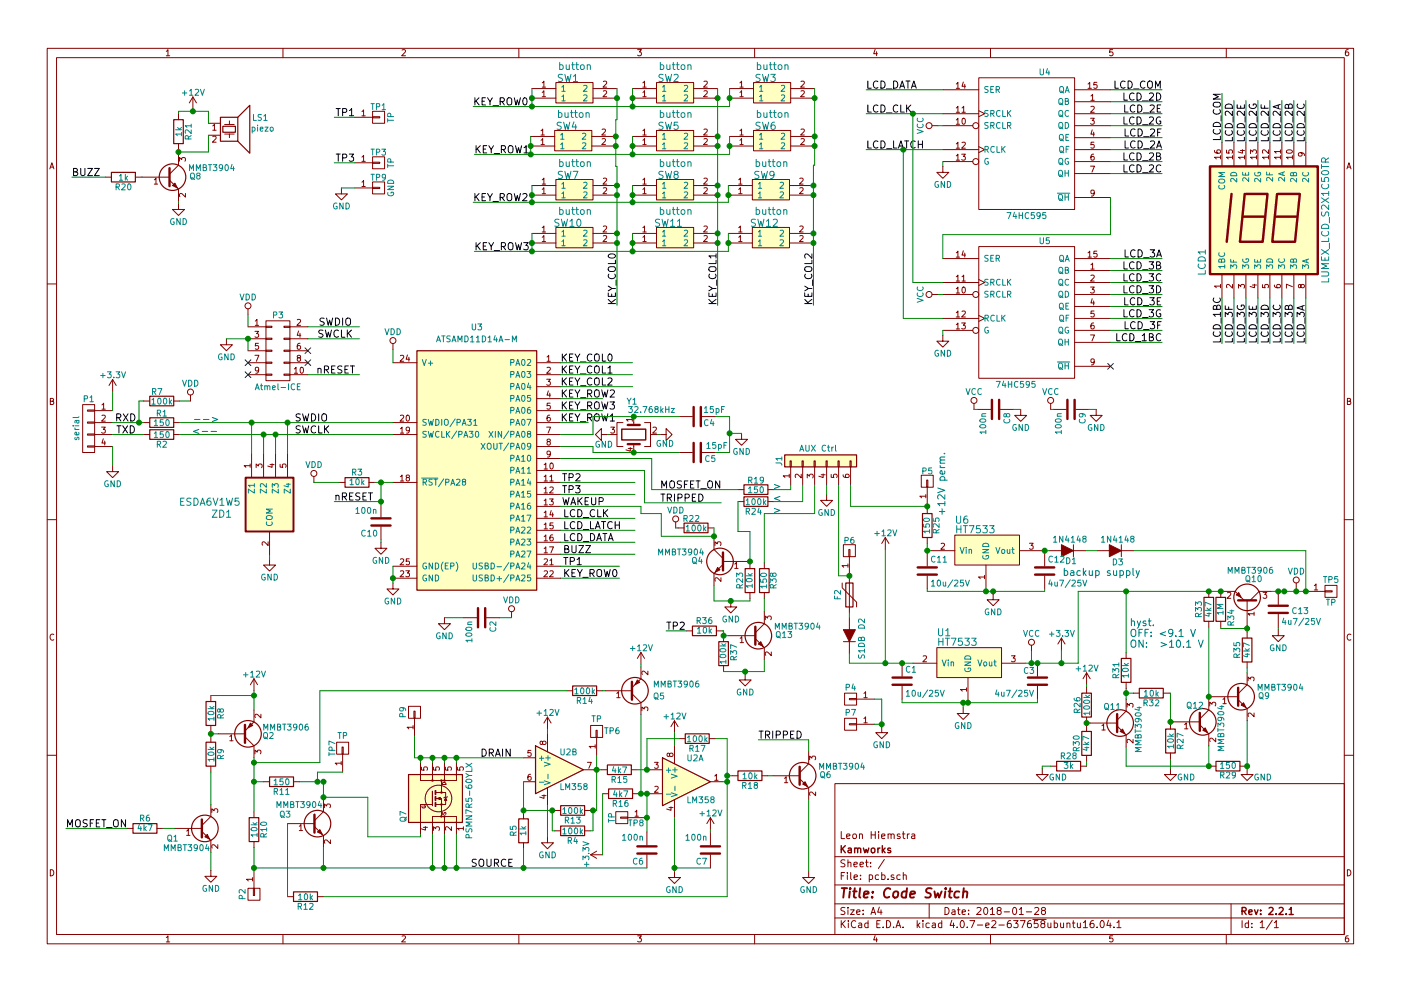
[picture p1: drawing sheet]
<svg xmlns="http://www.w3.org/2000/svg" width="297mm" height="210mm" viewBox="0 0 297 210" stroke-linecap="round" stroke-linejoin="round" font-family="sans-serif">
<g fill="none" stroke="#840000" stroke-width=".21">
<path d="M10 10.3h277v189.9h-277zM12 12.2h273v186.1h-273zM35.3 10.9l.3-.4v1.3M35.3 11.8h.7M60 10.3v1.9M85.2 10.6l.5-.1 .3 .4-.8 .9h.8M110 10.3v1.9M112.8 18.8h5.1M115 19.6l.3-.4v1.3M115 17.6l.3-.4v1.3M115 18.5h.7M117.9 17.5h7.8v4.3h-7.8z"/>
<path d="M125.7 18.8h5.1M127.9 19.3l.5-.1 .2 .4-.8 .9h.8M127.9 17.3l.5-.1 .2 .4-.8 .9h.8M134.1 18.8h5.1M135.2 10.5h.8l-.4 .5 .3 .1 .1 .2-.1 .4-.2 .1-.5-.1M136.3 19.6l.4-.4v1.3M136.3 17.6l.4-.4v1.3M136.3 18.5h.7M139.2 17.5h7.9v4.3h-7.9zM147.1 18.8h5M149.3 19.3l.4-.1 .3 .4-.8 .9h.8M149.3 17.3l.4-.1 .3 .4-.8 .9h.8"/>
<path d="M154.7 18.8h5.1M156.9 19.6l.3-.4v1.3M156.9 17.6l.3-.4v1.3M156.9 18.5h.7M159.8 17.5h7.8v4.3h-7.8zM160 10.3v1.9M167.6 18.8h5.1M169.8 19.3l.5-.1 .2 .4-.8 .9h.8M169.8 17.3l.5-.1 .2 .4-.8 .9h.8M185.5 10.5l-.3 .9h.8M185.9 11v.8M199.9 19h7.6"/>
<path d="M202.7 17.8l.4-.3v1.2M202.7 18.7h.8M204.2 17.4l-.2 .9h.7M204.5 17.9v.8M207.5 16.5h20.3v27.9h-20.3zM210 10.3v1.9M227.8 19h7.7M230.7 17.8l.3-.3v1.2M230.7 18.7h.7M232.6 17.5h-.6l-.1 .6h.7v.5l-.2 .1-.5-.1M235.9 10.5h-.6v.6h.6l.1 .5-.3 .2-.4-.1M260 10.3v1.9"/>
<path d="M285.9 10.5l-.4 .1-.2 .2-.1 .8 .3 .2 .4-.1 .1-.4-.1-.2-.4-.1-.3 .3M10.6 35.8l.4-1.3 .4 1.3M10.7 35.5h.6M22.4 37.6h1.2M28.7 37.6h1.3M30.2 37.6h5.7M32.7 38.1l.4-.3v1.3M32.7 39.1h.7M35.9 38.2l1.9 1.9v2.6M37.8 32.5v2.5l-1.9 2M37.8 24.1v1.3M37.8 30.5v1.2"/>
<path d="M38 34.2v-.8l.5 .5 .1-.4h.6l.1 .1-.1 .6M40.9 20.6l-.8 1.2M40.9 20.6v2.5M40.9 20.6l.8 1.2M44.2 26.2h2.5M44.2 28.7h2.5M45.1 26.7l.4-.3v1.2M45.1 29l.5-.1 .2 .4-.8 .9h.8M45.1 27.6h.7M47.6 28.4h2.1M47.6 26.4h2.1M48.6 25.6v.8"/>
<path d="M48.6 28.4v.8M72.4 39.9v1.2h-1.3l1.3 1.3 1.3-1.3h-1.3M75.2 34.5h3.8M75.2 24.9h3.8M75.2 39.9h3.8M76.7 33.3l.4-.3v1.2M76.7 23.7l.4-.4v1.3M76.7 38.7l.4-.4v1.3M76.7 34.2h.7M76.7 24.6h.7M76.7 39.6h.7M79 34.4h1.5v.3h-1.5z"/>
<path d="M79 33.3h2.5v2.5h-2.5zM79 24.8h1.5v.2h-1.5zM79 23.6h2.5v2.6h-2.5zM79 39.7h1.5v.3h-1.5zM79 38.6h2.5v2.5h-2.5zM112.5 31h5.1M112.5 29h5.1M112.8 20.8h5.1M112.8 39.4h5.1M114.7 29.8l.4-.4v1.3M114.7 27.7l.4-.3v1.2M114.7 30.7h.7"/>
<path d="M114.7 28.6h.7M115 38.1l.3-.3v1.3M115 20.5h.7M115 39.1h.7M117.6 27.7h7.9v4.3h-7.9zM117.9 38.1h7.8v4.3h-7.8zM125.5 31h5.1M125.5 29h5.1M125.7 20.8h5.1M125.7 39.4h5.1M127.7 29.5l.4-.1 .3 .4-.8 .9h.8M127.7 27.5l.4-.1 .3 .3-.8 .9h.8"/>
<path d="M127.9 39.9l.5-.1 .2 .4-.8 .9h.8M127.9 37.9l.5-.1 .2 .3-.8 1h.8M134.1 20.8h5.1M134.1 31h5.1M134.1 29h5.1M134.1 39.4h5.1M136.3 29.8l.4-.4v1.3M136.3 27.7l.4-.3v1.2M136.3 38.1l.4-.3v1.3M136.3 20.5h.7M136.3 30.7h.7M136.3 28.6h.7"/>
<path d="M136.3 39.1h.7M139.2 27.7h7.9v4.3h-7.9zM139.2 38.1h7.9v4.3h-7.9zM147.1 20.8h5M147.1 31h5M147.1 29h5M147.1 39.4h5M149.3 29.5l.4-.1 .3 .4-.8 .9h.8M149.3 27.5l.4-.1 .3 .3-.8 .9h.8M149.3 39.9l.4-.1 .3 .4-.8 .9h.8M149.3 37.9l.4-.1 .3 .3-.8 1h.8M154.4 39.4h5.1"/>
<path d="M154.7 20.8h5.1M154.7 31h5.1M154.7 29h5.1M156.6 38.1l.4-.3v1.3M156.6 39.1h.7M156.9 29.8l.3-.4v1.3M156.9 27.7l.3-.3v1.2M156.9 20.5h.7M156.9 30.7h.7M156.9 28.6h.7M159.5 38.1h7.9v4.3h-7.9zM159.8 27.7h7.8v4.3h-7.8z"/>
<path d="M167.4 39.4h5.1M167.6 20.8h5.1M167.6 31h5.1M167.6 29h5.1M169.6 39.9l.5-.1 .2 .4-.8 .9h.8M169.6 37.9l.5-.1 .2 .3-.8 1h.8M169.8 29.5l.5-.1 .2 .4-.8 .9h.8M169.8 27.5l.5-.1 .2 .3-.8 .9h.8M197.6 26.7h1.3M199.9 35.3v1.3h1.3l-1.3 1.2-1.3-1.2h1.3M199.9 24.1h7.6M199.9 26.7h6.3"/>
<path d="M199.9 31.7h7.6M199.9 34.3h6.3M202.7 25.4l.4-.3v1.3M202.7 22.9l.4-.4v1.3M202.7 30.5l.4-.3v1.2M202.7 33.1l.4-.4v1.3M202.7 26.4h.8M202.7 23.8h.8M202.7 31.4h.8M202.7 34h.8M203.9 32.7h.8l-.5 .5 .4 .1v.6l-.2 .1-.5-.1M204 22.9l.3-.4v1.3"/>
<path d="M204 30.3l.4-.1 .3 .3-.8 .9h.8M204 23.8h.7M204.1 25.2l.1-.1a.67 .67 0 0 1 .5 .6 .67 .67 0 0 1-.5 .7l-.2-.5zM207.5 23.5l1.3 .6-1.3 .7M207.5 31.1l1.3 .6-1.3 .7M227.8 21.6h7.7M227.8 24.1h7.7M227.8 26.7h7.7M227.8 29.2h7.7M227.8 31.7h7.7M227.8 34.3h7.7M227.8 36.8h7.7"/>
<path d="M231.2 25.1h.8l-.4 .5 .4 .1v.5l-.2 .2-.6-.2M231.2 35.2h.9l-.6 1.3M231.3 20.4l.3-.4v1.3M231.3 22.7l.5-.2 .2 .4-.8 .9h.8M231.3 21.3h.7M231.6 27.6l-.3 .9h.8M231.9 32.7l-.4 .1-.2 .2v.7l.2 .3 .5-.1-.1-.7h-.4l-.2 .2M231.9 28v.9M232 30.2h-.7v.6h.7v.5l-.2 .1-.5-.1M257.5 31.9l.1 .4 .2 .2h.7l.3-.2-.2-.5-.6 .1v.4l.2 .2M258.8 33.4h-1.3l.4 .3M258.8 33v.7"/>
<path d="M259.1 30.2v5.1M260 31.8v.7h.6v-.7h.6l.1 .2-.1 .5M261.3 33.4h-1.3l.4 .3M261.3 33v.7M261.6 30.2v5.1M263 31.9h.9M263.4 31.7v.8l-.9-.3M263.9 33.4h-1.3l.3 .3M263.9 33v.7M264.2 30.2v5.1M265.1 32.6v-.8l.5 .4 .1-.4h.6l.1 .2-.1 .6M266.4 33.4h-1.3l.4 .3"/>
<path d="M266.4 33v.7M266.7 30.2v5.1M268.9 33.4h-1.2l.3 .3M268.9 31.8v.8l-.9-.8-.3 .2 .1 .5M268.9 33v.7M269.2 30.2v5.1M271.5 33.4h-1.3l.4 .3M271.5 32.2h-1.3l.4 .3M271.5 31.8v.7M271.5 33v.7M271.8 30.2v5.1M272.8 32a.76 .76 0 0 1 1.2 .2 .74 .74 0 0 1-1.3-.1z"/>
<path d="M274 33.4h-1.3l.4 .3M274 33v.7M274.3 30.2v5.1M275.8 32.4l.3 .2-.1 .4-.6 .1-.1-.5 .2-.2 .8 .1 .3 .3v.2M276.9 30.2v5.1M285.6 35.8l.4-1.3 .4 1.3M285.7 35.5h.6M37.8 43.2v1.2h1.3l-1.3 1.3-1.2-1.3h1.2M39.3 41v.8l-.9-.8-.4 .3 .2 .5M112.8 41.4h5.1M112.8 51.6h5.1M112.8 49.5h5.1"/>
<path d="M115 40.2l.3-.4v1.3M115 50.3l.3-.3v1.3M115 48.3l.3-.4v1.3M115 41.1h.7M115 51.3h.7M115 49.2h.7M117.9 48.3h7.8v4.3h-7.8zM125.7 41.4h5.1M125.7 51.6h5.1M125.7 49.5h5.1M127.9 50.1l.5-.1 .2 .3-.8 1h.8M127.9 48.1l.5-.2 .2 .4-.8 .9h.8"/>
<path d="M134.1 41.4h5.1M134.1 51.6h5.1M134.1 49.5h5.1M136.3 40.2l.4-.4v1.3M136.3 50.3l.4-.3v1.3M136.3 48.3l.4-.4v1.3M136.3 41.1h.7M136.3 51.3h.7M136.3 49.2h.7M139.2 48.3h7.9v4.3h-7.9zM147.1 41.4h5M147.1 51.6h5"/>
<path d="M147.1 49.5h5M149.3 50.1l.4-.1 .3 .3-.8 1h.8M149.3 48.1l.4-.2 .3 .4-.8 .9h.8M154.4 41.4h5.1M154.4 51.6h5.1M154.4 49.5h5.1M156.6 40.2l.4-.4v1.3M156.6 50.3l.4-.3v1.3M156.6 48.3l.4-.4v1.3M156.6 41.1h.7M156.6 51.3h.7M156.6 49.2h.7"/>
<path d="M159.5 48.3h7.9v4.3h-7.9zM167.4 41.4h5.1M167.4 51.6h5.1M167.4 49.5h5.1M169.6 50.1l.5-.1 .2 .3-.8 1h.8M169.6 48.1l.5-.2 .2 .4-.8 .9h.8M199.9 59.9h7.6M199.9 54.9h7.6M202.7 58.7l.4-.3v1.2M202.7 53.6l.4-.3v1.3M202.7 59.6h.8M202.7 54.6h.8"/>
<path d="M204 58.7l.3-.3v1.2M204 59.6h.7M204.2 53.2l-.2 .9h.7M204.5 53.7v.9M207.5 52.3h20.3v28h-20.3zM207.5 59.3l1.3 .6-1.3 .7M227.8 41.9h7.7M227.8 57.4h7.7M227.8 59.9h7.7M227.8 54.9h7.7M230.7 53.6l.3-.3v1.3M230.7 54.6h.7"/>
<path d="M231.3 56.2l.3-.4v1.3M231.3 58.5l.5-.1 .2 .3-.8 .9h.8M231.3 57.1h.7M232 40.9l-.2 .2-.4-.1-.1-.6 .5-.1 .2 .3v.7l-.4 .3h-.2M232.6 53.3h-.6l-.1 .6h.7v.5l-.2 .2-.5-.2M259.1 58.2v5M261.6 58.2v5M264.2 58.2v5M266.7 58.2v5M269.2 58.2v5M271.8 58.2v5M274.3 58.2v5"/>
<path d="M276.9 58.2v5M10 60.2h2M48 71.9v1.2h1.3l-1.3 1.3-1.3-1.3h1.3M52.6 69.3h3.8M52.6 71.9h3.8M52.6 74.4h3.8M52.6 77h3.8M52.6 79.5h3.8M52.6 65.5v1.3M54.1 70.3h.7l-.4 .5 .4 .1v.5l-.2 .2-.5-.2M54.1 75.4h.8l-.5 1.3M54.1 68.1l.4-.3v1.2"/>
<path d="M54.1 69h.7M54.8 72.8h-.6l-.1 .6h.7v.6l-.2 .1-.5-.1M54.8 78.5l-.2 .2-.4-.1v-.6l.4-.1 .2 .3v.7l-.3 .3h-.3M56.4 79.4h1.3v.2h-1.3zM56.4 76.8h1.3v.3h-1.3zM56.4 74.3h1.3v.2h-1.3zM56.4 71.7h1.3v.3h-1.3zM56.4 69.2h1.3v.3h-1.3zM56.4 68.1h5.1v12.7h-5.1zM60.2 79.4h1.3v.2h-1.3zM60.2 76.8h1.3v.3h-1.3zM60.2 74.3h1.3v.2h-1.3z"/>
<path d="M60.2 71.7h1.3v.3h-1.3zM60.2 69.2h1.3v.3h-1.3zM61.5 69.3h3.8M61.5 71.9h3.8M61.5 74.4h3.8M61.5 77h3.8M61.5 79.5h3.8M62.4 78.3l.4-.4v1.3M62.4 79.2h.7M63 67.9l.5-.1 .2 .3-.8 .9h.8M63.2 75.9l-.2-.2 .1-.3 .6 .1v.3l-.6 .2-.1 .2 .1 .3 .1 .2h.3l.2-.3v-.4l-.2-.1M63.3 70.2l-.3 .9h.8"/>
<path d="M63.6 72.8l-.4 .1-.1 .2-.1 .8 .2 .2 .5-.1-.1-.6-.4-.1-.2 .3M63.6 70.7v.9M63.7 78l.2-.1a.67 .67 0 0 1 .5 .7 .67 .67 0 0 1-.5 .6l-.3-.5zM83.3 77h5.1M83.3 72.9v1.3M84.9 75.5l.5-.1 .2 .3-.8 1h.8M86.4 75.3l-.3 .9h.8M86.7 75.8v.9M113.8 77h5.1M113.8 79.5h5.1M116 75.7l.3-.3v1.3M116 78l.5-.1 .2 .4-.8 .9h.8"/>
<path d="M116 76.7h.7M197.6 62.5h1.3M199.9 71.1v1.3h1.3l-1.3 1.3-1.3-1.3h1.3M199.9 62.5h6.3M199.9 67.6h7.6M199.9 70.1h6.3M202.7 61.3l.4-.4v1.3M202.7 66.3l.4-.3v1.3M202.7 68.9l.4-.4v1.3M202.7 62.2h.8M202.7 67.3h.8M202.7 69.8h.8"/>
<path d="M203.9 68.5h.8l-.5 .5 .4 .1v.6l-.2 .1-.5-.1M204 66.1l.4-.1 .3 .3-.8 1h.8M204.1 61l.1-.1a.67 .67 0 0 1 .5 .6 .67 .67 0 0 1-.5 .7l-.2-.5zM207.5 66.9l1.3 .7-1.3 .6M227.8 62.5h7.7M227.8 65h7.7M227.8 67.6h7.7M227.8 70.1h7.7M227.8 72.6h7.7M227.8 77.7h7.7M231.2 60.9h.8l-.4 .5 .4 .1v.5l-.2 .2-.6-.2M231.2 71.1h.9l-.6 1.2"/>
<path d="M231.6 63.4l-.3 .9h.8M231.9 68.5l-.4 .1-.2 .2v.7l.2 .3 .5-.1-.1-.6-.4-.1-.2 .2M231.9 63.8v.9M232 66h-.7v.6h.7v.5l-.2 .2-.5-.2M232 76.7l-.2 .2h-.4l-.1-.7 .5-.1 .2 .3v.7l-.4 .3h-.2M258.8 60.7h-1.3l.4 .4M258.8 60.3v.8M261.3 60.3v.8l-.9-.8-.4 .3 .1 .5M262.6 61.1v-.8l.5 .5 .1-.4h.5l.2 .2-.2 .5M265.5 60.5h.9M266 60.3v.8l-1-.3M267.7 60.4v.6l.5 .1v-.7h.6l.1 .2-.1 .5"/>
<path d="M270.2 60.5l.1 .3 .2 .2 .7 .1 .3-.3-.2-.4-.6 .1v.3l.2 .3M274 60.8l-1.3-.5v.8M275.8 60.6l.3-.3 .3 .1 .2 .2-.1 .4-.4 .1-.2-.1-.2-.6h-.3v.6l.2 .1 .2-.3M285 60.2h2M10.7 85.1h.5l.1-.5-.6-.1v1.3h.5l.2-.4-.3-.3M17.5 85.8h2.6v10.2h-2.6zM18.5 94.6h1.6v.3h-1.6zM18.5 92.1h1.6v.2h-1.6zM18.5 89.5h1.6v.3h-1.6zM18.5 87h1.6v.2h-1.6zM20.1 87.1h3.8M20.1 89.7h3.8"/>
<path d="M20.1 92.2h3.8M20.1 94.7h3.8M21.5 90.6h.8l-.4 .5 .4 .1v.6l-.2 .1-.6-.1M21.6 85.9l.4-.4v1.3M21.6 88.2l.5-.1 .2 .3-.8 1h.8M21.6 86.8h.7M21.9 93.1l-.3 .9h.8M22.2 93.6v.8M23.9 98.8v1.3h1.2l-1.2 1.2-1.3-1.2h1.3M23.9 80.5l-.8 1.3M23.9 80.5v2.6M23.9 80.5l.7 1.3"/>
<path d="M30.5 89.7h1.2M30.5 92.2h1.2M30.5 85.1h1.2M36.8 89.7h1.3M36.8 92.2h1.3M36.8 85.1h1.3M40.4 83.8v1.3M53 98.8h-1.2l.3 .4M53 98.4v.8M53.3 96.3v5M54.3 99.2v-.8l.5 .5 .1-.4h.5l.2 .2-.2 .5M55.9 96.3v5"/>
<path d="M57.3 98.6h.8M57.7 98.4v.8l-.9-.3M58.4 96.3v5M59.4 98.5v.6l.6 .1v-.7h.5l.2 .2-.2 .5M61 96.3v5M83.3 89.7h5.1M83.3 92.2h5.1M84.9 88.2l.5-.1 .2 .3-.8 1h.8M84.9 91l.3-.4v1.3M84.9 91.9h.7M86.2 88.2l.2-.1a.67 .67 0 0 1 .4 .6 .67 .67 0 0 1-.4 .7l-.3-.5zM86.8 91.2l-.2 .2-.4-.1v-.6l.4-.1 .2 .3v.7l-.3 .3h-.3"/>
<path d="M113.8 87.1h5.1M113.8 89.7h5.1M113.8 92.2h5.1M113.8 94.7h5.1M113.8 82h5.1M113.8 84.6h5.1M113.8 97.3h5.1M113.8 99.8h5.1M115.4 98.6l.3-.4v1.3M115.4 99.5h.7M115.9 80.5h.8l-.4 .4 .3 .1v.6l-.1 .1-.6-.1M115.9 90.6h.8l-.5 1.3"/>
<path d="M116.2 93.7l-.2-.2 .1-.3 .5 .1v.3l-.5 .1-.1 .2v.4l.2 .1h.3l.2-.2-.1-.4-.1-.1M116.3 82.9l-.3 .9h.7M116.6 88.1h-.4l-.2 .3v.7l.2 .3 .4-.2v-.6h-.4l-.2 .2M116.6 83.4v.9M116.6 85.5h-.6v.6h.6v.6l-.1 .1-.5-.1M116.7 96.2l-.2 .3-.4-.1-.1-.6 .5-.1 .2 .2-.1 .8-.3 .3h-.2M116.7 98.3l.2-.1a.67 .67 0 0 1 .4 .7 .67 .67 0 0 1-.4 .6l-.3-.5zM127.5 92.2v-1.3l-1.3 1.3 1.3 1.3v-1.3h1.3M129.3 92.2h1.5M129.5 90.6h.8l-.5 .5 .4 .1v.6l-.2 .1-.5-.1M132.1 89.7h-1.3v5h1.3M133.2 95.1h.9"/>
<path d="M133.6 95v.7l-.9-.3M134.1 89h-1.3l.3 .4M134.1 88.7v.7M134.4 88.4v1.8M134.4 94.2v1.8M136.7 89.7h1.2v5h-1.2M137.9 92.2h1.5M138.5 90.7l.4-.1 .3 .4-.8 .9h.8M140 92.2h1.2v-1.3l1.3 1.3-1.3 1.3v-1.3M144 96h2.8M144 88.4h2.8M148.8 96h2.8"/>
<path d="M148.8 88.4h2.8M157.2 91.9v1.3h1.3l-1.3 1.3-1.2-1.3h1.2M167.5 97.8h.3v1.3h-.3zM167.6 99.1v3.8M170.1 97.8h.2v1.3h-.2zM170.2 99.1v3.8M172.6 97.8h.2v1.3h-.2zM172.7 99.1v3.8M175.1 97.8h.3v1.3h-.3zM175.3 99.1v3.8M177.7 97.8h.2v1.3h-.2zM177.8 99.1v3.8"/>
<path d="M180.2 97.8h.3v1.3h-.3zM180.3 99.1v3.8M206.5 85.6v1.3M207.3 86.9h2.8M212.1 86.9h2.8M216.4 86.9v1.2h1.3l-1.3 1.3-1.3-1.3h1.3M222.8 85.6v1.3M223.3 86.9h2.8M228.1 86.9h2.8M232.4 86.9v1.2h1.3l-1.3 1.3-1.3-1.3h1.3M285.7 85.1h.5l.1-.5-.6-.1v1.3h.5l.2-.4-.3-.3M10 110.3h2"/>
<path d="M56.8 115v.7l-.9-.7-.3 .2 .1 .5M57.1 118.6v1.3h1.3l-1.3 1.3-1.2-1.3h1.2M57.1 112.8v5.1M66.5 101.1v1.3M71.9 102.4h1.3M78.2 102.4h1.3M80.8 115.1v1.2h1.2l-1.2 1.3-1.3-1.3h1.3M80.8 106.9v2.8M80.8 111.8v2.7M83.3 102.4h5.1M84.9 118.7l.5-.1 .2 .3-.8 .9h.8M84.9 101.1l.3-.3v1.3"/>
<path d="M84.9 102.1h.7M86.3 101.3l-.2-.2 .1-.2h.6v.3l-.6 .2-.1 .2 .1 .3 .1 .2h.3l.2-.3v-.4l-.2-.1M86.8 118.6h-.6l-.1 .5h.7v.6l-.2 .1-.5-.1M113.8 102.4h5.1M113.8 104.9h5.1M113.8 107.4h5.1M113.8 110h5.1M113.8 112.5h5.1M113.8 115.1h5.1M113.8 117.6h5.1M115.4 101.1l.3-.3v1.3M115.4 118.7l.4-.1 .3 .3-.8 .9h.8"/>
<path d="M115.4 103.7l.3-.4v1.3M115.4 106.2l.3-.3v1.2M115.4 108.8l.3-.4v1.3M115.4 111.3l.3-.4v1.3M115.4 113.8l.3-.3v1.3M115.4 116.4l.3-.4v1.3M115.4 102.1h.7M115.4 104.6h.7M115.4 107.1h.7M115.4 109.7h.7M115.4 112.2h.7M115.4 114.8h.7"/>
<path d="M115.4 117.3h.7M116.5 105.9h.8l-.4 .4 .3 .1v.6l-.1 .1-.6-.1M116.5 116h.8l-.5 1.3M116.6 101.1l.3-.3v1.3M116.6 118.9l.3-.3v1.2M116.6 103.4l.5-.1 .2 .4-.8 .9h.8M116.6 102.1h.7M116.6 119.8h.7M116.9 108.3l-.3 .9h.7M117.2 113.5h-.4l-.2 .3v.7l.2 .3 .4-.2v-.6h-.4l-.2 .2M117.2 108.8v.9M117.2 110.9h-.6v.6h.6v.6l-.1 .1-.5-.1"/>
<path d="M143.3 110.7v1.3M143.8 112h1.2M150.1 112h1.3M151.4 114v2.6l1.9 1.9M151.6 115.7v-.7l.5 .4 .1-.4h.5l.2 .2-.2 .5M153.3 119.8l-1.9 1.9v2.5M153.3 119.1h5.7M155.8 119.7l.3-.4v1.3M156.5 103.9h1.2M156.5 106.4h1.2M159 119.4v1.2M162.1 119.4v1.2"/>
<path d="M162.8 103.9h1.3M162.8 106.4h1.3M167.3 101h-1.2l.3 .3M167.3 100.6v.7M169.9 100.6v.8l-.9-.8-.4 .2 .1 .5M171.1 101.4v-.8l.5 .4 .1-.3h.6l.1 .1-.1 .6M174.1 100.7h.9M174.5 100.6v.7l-.9-.3M175.3 104.9v1.3h-1.3l1.3 1.2 1.2-1.2h-1.2M176.2 100.7v.6h.6v-.6h.6l.1 .1-.1 .5M178.8 100.7v.4l.3 .2h.7l.2-.2-.1-.4h-.6l-.1 .4 .3 .2M178.8 115.6h2.6v2.5h-2.6z"/>
<path d="M179.8 119.7v.7M180 116.6h.2v1.5h-.2zM180.1 118.1v3.8M187.7 114l-.8 1.3M187.7 114v2.6M187.7 114l.8 1.3M195.3 100.8h2.6v2.6h-2.6zM196.3 105.3h-1.3l.4 .3M196.3 104.9v.7M196.5 101.8h.2v1.6h-.2zM196.6 103.4v3.8M196.6 107.7v1.3"/>
<path d="M196.6 114v1.3M196.6 117.3v2.8M197.4 116.8h5M199.5 115.4l.5-.1 .3 .3-.8 .9h.8M202.4 113.5h13.8v6.4h-13.8zM209 119.9v5.1M216.2 116.8h5M218.3 115.3h.7l-.4 .4 .4 .1v.6l-.2 .1-.5-.1M221.5 117.3v2.8M222.5 116.8h7.6M227.6 115.6v2.5M232.7 116.8h7.6"/>
<path d="M237.7 115.6v2.5M285 110.3h2M11.4 134.6a.58 .58 0 0 0-.8 .6 .58 .58 0 0 0 .8 .5M83.3 123.7v1.3h1.3l-1.3 1.2-1.3-1.2h1.3M83.3 120.1h5.1M83.3 122.7h5.1M84.9 121.2l.5-.1 .2 .4-.8 .9h.8M86 121.1h.8l-.4 .5 .4 .1v.5l-.2 .2-.6-.2M94.2 131.1v1.2h1.3l-1.3 1.3-1.2-1.3h1.2M98.3 131.1h2.8M103.1 131.1h2.8M108.5 129.8v1.3"/>
<path d="M113.8 120.1h5.1M113.8 122.7h5.1M115.4 121.2l.4-.1 .3 .4-.8 .9h.8M116.6 121.2l.5-.1 .2 .4-.8 .9h.8M135.9 138.4v2.6M135.9 138.4l-.8 1.3M135.9 138.4l.8 1.3M145.5 133.9h1.3M151.9 133.9h1.3M152.9 122.6v.8l-1-.8-.3 .2 .1 .5M153.4 134.9v1.2M154.4 134.9h5.7"/>
<path d="M154.9 127.5v1.3h-1.2l1.2 1.2 1.3-1.2h-1.3M155.8 120.6h.7M156.9 135.4l.4-.3v1.2M156.9 136.3h.7M159 125.7v1.3M160.1 135.5l2 1.9v2.5M162.1 129.8v2.5l-2 1.9M162.1 125.7v1.3M162.3 131.5v-.8l.4 .4 .1-.3h.6l.1 .1-.1 .6M163.5 138.3v.8l-.9-.8-.3 .3 .1 .4M178.6 123.7v1l3 3.1v1M178.8 136.1h2.6"/>
<path d="M179.8 120h-1.3l.4 .4M180.1 122.4v7.6M180.1 131.1v7.6M195.7 139.2l.5-.1 .2 .4-.7 .9h.7M196.6 122.2v2.8M198.6 137.4h13.7v6.4h-13.7zM208.7 122.4h-1.2l.3 .4M208.7 122.1v.7M210.6 126v1.2h1.2l-1.2 1.3-1.3-1.3h1.3M214.5 139.1h.7l-.4 .5 .4 .1v.6l-.2 .1-.5-.1M218.7 136.9v1.3M221.5 122.2v2.8"/>
<path d="M225 135.4l-.7 1.2M225 135.4v2.5M225 135.4l.8 1.2M238.8 138.4v1.3M256.3 125.5v1.2M256.3 131.8v1.3M258.8 125.5v1.2M258.8 131.8v1.3M259.3 125.5h2.6l1.9 1.9M260.2 125.8l.5-.1 .3 .3-.8 .9h.8M264.4 127.4v5.7M264.4 134.1v1.3"/>
<path d="M265.9 130.2h-1.3l.4 .4M265.9 129.9v.7M267.8 125.7h.8l-.5 .5 .4 .1v.5l-.1 .1-.6-.1M269.5 125.5h-2.5l-2 1.9M271 133.6v1.3h1.3l-1.3 1.2-1.3-1.2h1.3M271 125.5v2.8M271 130.3v2.8M274.8 123.7v1.3M277.1 125.5h3.8M278.7 124.3l.3-.4v1.3M278.7 125.2h.7M280.9 125.3h1.5v.3h-1.5z"/>
<path d="M280.9 124.2h2.6v2.5h-2.6zM286.4 134.6a.58 .58 0 0 0-.8 .6 .58 .58 0 0 0 .8 .5M44.7 147.6v1.2M44.7 153.9v1.3M44.7 156.2v1.3M46.2 155.7h5.7M48.7 156.3l.4-.4v1.3M48.7 157.2h.7M51.9 156.3l1.9 1.9v2.6M53.8 150.6v2.6l-1.9 1.9M53.8 144v2.6M53.8 144l-.7 1.3"/>
<path d="M53.8 144l.8 1.3M54.1 159.9v-.7l.4 .4 .1-.4h.6l.1 .2-.1 .5M55.3 151.5v.8l-.9-.8-.3 .3 .1 .4M71.4 157.5h2.5v2.5h-2.5zM72.5 158.5h.3v1.5h-.3zM86.6 149.9h2.6v2.5h-2.6zM87.6 154.3h-1.3l.4 .4M87.6 153.9v.8M87.8 150.9h.2v1.5h-.2zM87.9 152.4v3.8M112.6 159.2h-.6l-.1 .6h.7v.5l-.2 .2-.5-.2M115 157.5l.3-.3 .3 .1 .2 .2-.1 .4-.4 .1-.2-.1-.2-.6h-.3v.6l.2 .1 .2-.3"/>
<path d="M116.1 152.1v2.6M116.1 155.7v3.8M116.1 152.1l-.8 1.3M116.1 152.1l.7 1.3M120.1 146.6h1.3M125.2 153.9h2.6v2.6h-2.6zM126.2 158.4h-1.3l.4 .3M126.2 158v.7M126.4 154.9h.2v1.6h-.2zM126.5 146.6h1.3M126.5 156.5v3.8M128.3 146.6h5.7"/>
<path d="M130.8 147.1l.3-.3v1.2M130.8 148h.7M134 147.2l1.9 1.9v2.5M135.9 141.5v2.5l-1.9 1.9M136.1 150.8v-.8l.5 .4 .1-.3h.5l.2 .1-.2 .6M137.4 142.4v.8l-1-.8-.3 .2 .1 .5M143 152.9v2.5M143 158.2v3.8M143 152.9l-.8 1.3M143 152.9l.8 1.3M144 156.7h1.3M150.4 156.7h1.2"/>
<path d="M153.4 141.2v1.3M158 143v1.3h-1.3l1.3 1.2 1.3-1.2h-1.3M171.4 159.5v2.5l-1.9 2M179.1 152.4h2.5v2.5h-2.5zM179.1 147.1h2.5v2.5h-2.5zM180.1 153.5h1.5v.3h-1.5zM180.1 148.2h1.5v.3h-1.5zM181.6 153.7h3.8M181.6 148.3h3.8M183.2 152.4l.3-.3v1.3M183.2 147.1l.3-.3v1.2M183.2 153.4h.7"/>
<path d="M183.2 148h.7M186.9 154.2v1.2h-1.2l1.2 1.3 1.3-1.3h-1.3M191.3 140.7v2.8M191.3 145.5v2.8M193.5 140.7h5.1M204.2 150.1v1.3h1.3l-1.3 1.2-1.3-1.2h1.3M204.9 146.3h-1.2l.3 .4M204.9 145.9v.8M205.2 143.8v5M212.3 140.7h5.1M220 140.7v2.8M220 145.5v2.8"/>
<path d="M230.4 142.7v2.6M230.4 145.8v1.3M230.4 152.1v1.3M230.4 153.9v1.3M230.4 142.7l-.8 1.3M230.4 142.7l.7 1.3M231.1 153.4h5.8M233.6 154l.4-.4v1.3M233.6 154.9h.7M236.9 154l1.9 2v2.5M238.8 148.3v2.6l-1.9 1.9M238.8 144.8v1.2"/>
<path d="M239 150v-.8l.4 .5 .1-.4h.6l.1 .2-.1 .5M240.2 156.9v.8l-.9-.8-.3 .2 .1 .5M240.3 147.1h1.3M246.6 147.1h1.3M248.2 153.4v1.3M248.2 159.8v1.2M248.7 153.2h5.7M251.2 153.7l.3-.3v1.2M251.2 154.6h.7M254.4 153.8l1.9 1.9v2.5M256.3 148.1v2.5l-1.9 1.9M256.5 149.8v-.8l.5 .4 .1-.4h.5l.2 .2-.2 .6"/>
<path d="M256.8 147.8h5.7M257.8 156.6v.8l-1-.8-.3 .2 .1 .5M259.3 148.4l.3-.4v1.3M259.3 149.3h.7M262.5 148.5l1.9 1.9v2.5M264.4 142.7v2.6l-1.9 1.9M264.4 140.5v1.2M264.6 144.4v-.7l.5 .4 .1-.4h.6l.1 .2-.1 .5M265.9 151.3v.8l-.9-.8-.4 .2 .1 .5M10 160.2h2M26.9 175.8h1.3M33.3 175.8h1.2"/>
<path d="M37.1 175.8h5.7M39.6 176.3l.3-.3v1.2M39.6 177.2h.7M42.8 176.4l1.9 1.9v2.5M44.7 170.7v2.5l-1.9 1.9M44.7 162.6v1.2M44.9 172.4v-.8l.5 .4 .1-.4h.6l.1 .2-.1 .6M46.2 179.2v.8l-.9-.8-.4 .2 .1 .5M53.8 172.2v1.3M53.8 178.6v1.2M55.9 165.9h1.2M61 174.7h5.7"/>
<path d="M62.2 165.9h1.3M63.4 175.3l.4-.4v1.3M63.4 176.2h.8M66.7 175.4l1.9 1.9v2.5M68.6 169.7v2.5l-1.9 1.9M68.8 171.4v-.8l.5 .4 .1-.4h.5l.2 .2-.2 .6M70.1 178.2v.8l-1-.8-.3 .2 .1 .5M72.3 161.9h-1.2l.3 .4M72.3 161.6v.7M72.6 160v3.8M89.2 161.8v3.8h7.6v-3.8M89.4 162.8v.6h.5v-.6h.6l.1 .1-.1 .5"/>
<path d="M89.5 171a.35 .35 0 0 0 .3 .4 .35 .35 0 0 0 .3-.4h-.2v.1M89.8 175.5h.8M90.2 175.4v.7l-.9-.3M91.7 177v-3.8h5.1v3.8M91.7 170.7h-2.5v6.3M91.7 161.8v3.8M91.9 176.2v-.8l.5 .4 .1-.3h.5l.2 .1-.2 .6M91.9 162.8v.6h.6v-.6h.5l.2 .1-.2 .5M92.3 168.1h2.2v2.6h-2.2M92.3 169.4h1.3v3.8M93.6 165.6v2.5M93.8 166.1a.42 .42 0 0 1 .5-.1 .42 .42 0 0 1 .2 .4h-.7z"/>
<path d="M93.8 172.4v.4h.3l.3-.4 .1 .1v.3M94.2 161.8v3.8M94.2 173.2v3.8M94.4 162.8v.6h.6v-.6h.6l.1 .1-.1 .5M94.9 169l-.8 .3M95.7 175.4v.8l-.9-.8-.4 .2 .1 .5M97 162.8v.6h.6v-.6h.5l.1 .1-.1 .5M98.2 175.8h-1.2l.3 .3M98.2 175.4v.7M111 172.5v1.2M111 178.8v1.3M111 165.9h2.5"/>
<path d="M111 160.8h2.5M112.5 164.3h-.4l-.1 .3-.1 .7 .2 .3 .5-.2-.1-.6h-.4l-.2 .2M114.9 168.8h.9M115.3 168.6v.8l-.9-.3M116.1 177.5v1.3h-1.3l1.3 1.3 1.2-1.3h-1.2M116.1 167.1v3.8M117.6 172h1.3M117.6 176.3h1.3M123.7 163.3h2.5M124 172h1.2M124 176.3h1.2M124.5 161.7h.9l-.6 1.3"/>
<path d="M127.5 163.3h1.3M127.8 168.4h1.2M130.6 172.2h2.5v2.5h-2.5zM131.6 173.3h1.5v.3h-1.5zM133.1 173.5h3.8M133.9 163.3h1.2M134.1 168.4h1.3M134.6 172.3l.4-.4v1.3M134.6 173.2h.8M137.2 176.5v2.8M137.9 168.4h2.6M137.9 163.3h2.6"/>
<path d="M138.8 161.7h.7l-.4 .5 .4 .1v.6l-.2 .1-.5-.1M138.8 166.9l.5-.1 .2 .4-.7 .9h.7M141.8 171.3h.9M142 160l.2-.2h.4l.1 .2-.1 .4-.4 .1-.2-.1-.2-.6h-.3v.6l.2 .1 .3-.2M142.3 171.2v.7l-.9-.3M143 169.7v3.8M150.6 165.9h2.6M150.6 173.5v2.5M150.6 176.5v2.8M150.6 173.5l-.7 1.2M150.6 173.5l.8 1.2M151.5 164.6l.4-.3v1.3"/>
<path d="M151.5 165.6h.7M155.2 164.6h1.3M161.5 164.6h1.3M163.8 164.6h5.7M166.3 165.1l.4-.3v1.3M166.3 166.1h.7M169.5 165.2l1.9 1.9v2.6M171.7 161.2v-.8l.4 .5 .1-.4h.6l.1 .1-.1 .6M172.9 168v.8l-.9-.8-.3 .3 .1 .5M177 166.3h108v32h-108zM178.4 176.4v1.5h.7M179.5 177.4l.7-.1v-.3l-.5-.1-.2 .2 .1 .7h.6"/>
<path d="M180.9 177.1l.2-.2 .4 .2 .1 .5-.1 .2-.4 .1-.2-.1zM182.2 177.1l.2-.2 .4 .1 .1 .9M182.2 176.9v1M184.7 176.4v1.5M184.7 177.1h.9M185.6 176.4v1.5M186.3 176.4v.2M186.3 176.9v1M186.9 177.4l.7-.1v-.3l-.5-.1-.2 .2 .1 .7h.6M188.3 177.1l.2-.2 .4 .1v.9M188.3 176.9v1M188.9 177.1l.3-.2 .3 .1 .1 .9"/>
<path d="M190.8 177l-.4-.1-.2 .2 .1 .3 .5 .1v.3h-.6M191.3 176.9h.6M191.5 176.4v1.3l.4 .2M192.4 176.9v1M192.8 176.9l-.4 .3M193.3 177h.6l.1 .9M194 177.3l-.8 .3 .3 .3 .5-.1M221 163.1v1.2h1.2l-1.2 1.3-1.3-1.3h1.3M222.8 162.6h1.2M229.1 162.6h1.3M230.4 160.3v1.2M248.2 163.1v1.2h1.2l-1.2 1.3-1.3-1.3h1.3"/>
<path d="M256.5 162.6h1.3M262.9 162.6h1.3M264.4 163.1v1.2h1.3l-1.3 1.3-1.3-1.3h1.3M285 160.2h2M10.7 184.5a.65 .65 0 0 1 .7 .7 .65 .65 0 0 1-.7 .6zM35.3 198.9l.3-.4v1.3M35.3 199.8h.7M44.7 184.7v1.2h-1.3l1.3 1.3 1.3-1.3h-1.3M52.6 188.5h2.5v2.5h-2.5zM53.5 186.6h-1.2l.3 .3M53.5 186.2v.7M53.7 188.5h.3v1.5h-.3z"/>
<path d="M53.8 184.7v3.8M60 198.3v1.9M61 190.2h1.2M67.3 190.2h1.3M85.2 198.6l.5-.1 .3 .4-.8 .9h.8M110 198.3v1.9M125.2 181.4l1.3 .7M125.2 181.4h2.6M126.5 180.6l-1.3 .8M135.2 198.5h.8l-.4 .5 .3 .1 .1 .2-.1 .4-.2 .1-.5-.1M137.2 181.4v2.7M143 184.9v1.3h-1.3l1.3 1.2 1.3-1.2h-1.3"/>
<path d="M150.6 181.4v2.7M160 198.3v1.9M171.4 184.9v1.3h-1.2l1.2 1.2 1.3-1.2h-1.3M177 194.8h108M177 191.8h108M177 187.8h108M177 181.8h108M178.4 195.3v1.5M178.4 185.8h.5M178.6 196l.6 .8M179.1 185.1h-.7v1.5M179.1 192.6l-.5-.1-.3 .3 .1 .3 .7 .4v.4l-.2 .1-.6-.1"/>
<path d="M179.1 182.5l-.5-.1-.3 .3 .1 .3 .7 .4v.4l-.2 .1-.6-.1M179.2 195.3l-.8 .9M179.7 185.1v.2M179.7 185.6v1M179.8 192.5v.2M179.8 183.1l.2-.2 .4 .1v.9M179.8 182.4v1.5M179.8 193v1M179.9 195.3v.2M179.9 195.8v1M180.3 193h.8l-.8 1h.8M180.4 185.1v1.3l.2 .2"/>
<path d="M181.1 183.4l.7-.1-.1-.3-.4-.1-.2 .2v.7h.6M181.1 186.1l.7-.1-.1-.3-.4-.1-.2 .2 .1 .7h.5M181.4 195.5a.71 .71 0 0 0-1 .5 .71 .71 0 0 0 .8 .8l.2-.1M181.6 193.5l.7-.1v-.3l-.4-.1-.3 .2 .1 .7h.6M182.1 195.9h.6v.9M182.3 183.4l.8-.1-.1-.3-.4-.1-.3 .2 .1 .7h.6M182.4 186.5v.1M182.4 185.7v.1M182.7 196.2l-.7 .3 .2 .3 .5-.1M183 193.9v.1M183 193.1v.1M183.5 182.9h.6"/>
<path d="M183.7 182.4v1.3l.4 .2M184 195.9l-.4-.1-.3 .3 .1 .6 .2 .1 .4-.1M184 195.3v1.5M184.3 185.7l.4-.1 .3 .3-.1 .6h-.6M184.3 185.6v1.5M184.6 183.8v.1M184.6 183v.1M184.7 194l.4-1.5 .5 1.5M184.8 193.6h.7M185.5 198.5l-.3 .9h.8M185.9 199v.8M185.9 196h.5"/>
<path d="M186.3 185.7l-.4-.1-.3 .3v.6l.3 .1 .4-.1M186.4 192.5l-.3 1h.9M186.6 195.3h-.7v1.5h.7M186.8 193v1M186.9 185.7l.5-.1 .3 .3-.2 .6h-.6M186.9 185.1v1.5M187.2 196.7v.1M187.5 182.3l-1.3 2M188 195.3a.76 .76 0 0 1 .8 .8 .76 .76 0 0 1-.8 .7zM188.3 186.5v.1M189.5 196.7v.1M189.5 185.7l-.3-.1-.3 .2 .1 .2 .5 .2v.3h-.6"/>
<path d="M190 196.8l.4-1.5 .6 1.5M190.1 196.4h.7M190.9 185.7l-.5-.1-.3 .3 .1 .6 .2 .1 .5-.1M191.5 196.7v.1M191.5 185.7l.2-.1 .4 .1 .1 .9M191.5 185.1v1.5M194.5 195.3v1.5M194.6 196.3l.4 .5M195 195.8l-.5 .6M195.7 195.3v.2M195.7 195.8v1M197 191.8v3"/>
<path d="M197 195.9l-.4-.1-.3 .3 .1 .6 .2 .1 .4-.1M197.7 195.9h.6v.9M198.3 196.2l-.7 .3 .2 .3 .5-.1M199.7 195.9l-.5-.1-.2 .3v.6l.2 .1 .5-.1M199.7 195.3v1.5M200.4 192.5a.76 .76 0 0 1 .8 .8 .76 .76 0 0 1-.8 .7zM201.8 195.2l-.4 1.1h1M201.9 193.1h.5l.1 .9M202.2 195.8v1M202.5 193.4l-.7 .3 .2 .3 .5-.1M202.9 196.7v.1M203 193h.6"/>
<path d="M203.2 192.5v1.3l.4 .2M203.8 195.4l.1-.1a.8 .8 0 0 1 .6 .8 .8 .8 0 0 1-.6 .7 .97 .97 0 0 1-.1-1.4zM204 193.5l.7-.1-.1-.3-.4-.1-.2 .2 .1 .7h.5M205.1 196.7v.1M205.4 193.9v.1M205.4 193.1v.1M205.6 195.3h1.1l-.7 1.5M207.1 192.7l.6-.2 .3 .5-.9 1h.9M207.2 196.3h1.2M208.7 192.7l.2-.2a.8 .8 0 0 1 .5 .8 .8 .8 0 0 1-.5 .7l-.3-.5zM209 196.3l.7-.1v-.3l-.5-.1-.2 .2 .1 .7h.6M210 193l.4-.5v1.5"/>
<path d="M210 194h.8M210 198.3v1.9M210.3 195.5l.6-.2 .3 .5-1 1h1M211.7 193.2l-.3-.3 .1-.2 .2-.2 .4 .1 .2 .2-.1 .2-.5 .2-.3 .3v.2l.3 .3h.3l.3-.3v-.2l-.3-.3M211.8 196.3h1.1M212.9 193.5h1.1M214.3 195.3l-.5 .1a1.11 1.11 0 0 0-.1 1.3l.4 .1 .3-.1v-.5l-.3-.3-.4 .1-.1 .2M214.8 192.7l.2-.2a.8 .8 0 0 1 .6 .8 .8 .8 0 0 1-.6 .7l-.3-.5zM214.9 195.3h.9l-.5 .6 .5 .1v.7l-.2 .1-.7-.1M216.1 193l.4-.5v1.5M216.1 194h.9M216.3 195.3h1l-.6 1.5"/>
<path d="M217.6 193.5h1.1M218.5 195.3l-.4 .1a1.11 1.11 0 0 0-.1 1.3l.4 .1 .2-.1 .1-.5-.3-.3-.4 .1-.2 .2M219 195.1h2.8M219.4 192.7l.6-.2 .2 .5-.9 1h.9M220 195.3h-.7v.7h.7l.1 .2-.1 .5-.2 .1-.5-.1M221 196l-.3-.3 .1-.2 .2-.2 .4 .1 .1 .2v.2l-.5 .2-.3 .3 .1 .4 .2 .1h.3l.2-.3v-.2l-.2-.3M221.1 193.2l-.3-.3 .1-.2 .2-.2 .4 .1 .2 .2-.1 .2-.5 .2-.3 .3v.2l.3 .3h.3l.3-.3v-.2l-.3-.3M222.2 195.8v.9l.4 .1 .2-.1M222.8 195.8v1M223.5 195.9l.5-.1 .2 .3-.1 .6h-.6M223.5 195.3v1.5M224.9 195.8v.9l.4 .1 .2-.1"/>
<path d="M225.5 195.8v1M226.2 196l.2-.2 .4 .1v.9M226.2 195.8v1M227.4 195.8h.5M227.6 195.3v1.3l.3 .2M228.4 195.8l.1 .9 .4 .1 .2-.1M229.1 195.8v1M229.7 195.8l.4-.5v1.5M229.7 196.8h.9M231.8 195.3l-.4 .1a1.11 1.11 0 0 0-.1 1.3l.4 .1 .2-.1 .1-.5-.3-.3-.4 .1-.2 .2M232.6 196.7v.1M233.4 195.5l.2-.2a.8 .8 0 0 1 .5 .8 .8 .8 0 0 1-.5 .7l-.4-.5z"/>
<path d="M235 195.2l-.3 1.1h.9M235.4 195.8v1M235.9 198.5h-.6v.7l.6-.1 .1 .5-.3 .2-.4-.1M236.2 196.7v.1M236.8 195.8l.4-.5v1.5M236.8 196.8h.9M260 198.3v1.9M261 191.8v6.5M263.3 195.3v1.5M264.7 195.9l-.4-.1-.3 .3 .1 .6 .2 .1 .4-.1M264.7 195.3v1.5M265.4 196.7v.1"/>
<path d="M265.4 195.9v.1M267.2 195.8l.4-.5v1.5M267.2 196.8h.8M269.7 195.2l-1.2 2M270.2 195.8l.4-.5v1.5M270.2 196.8h.8M285.7 184.5a.65 .65 0 0 1 .7 .7 .65 .65 0 0 1-.7 .6zM285.9 198.5l-.4 .1-.2 .3-.1 .7 .3 .2 .4-.1 .1-.4-.1-.2-.4-.1-.3 .3"/>
<circle cx="197" cy="26.7" r=".63"/>
<circle cx="206.9" cy="34.3" r=".63"/>
<circle cx="206.9" cy="26.7" r=".63"/>
<circle cx="52.6" cy="64.9" r=".63"/>
<circle cx="83.3" cy="72.3" r=".63"/>
<circle cx="197" cy="62.5" r=".63"/>
<circle cx="206.9" cy="62.5" r=".63"/>
<circle cx="206.9" cy="70.1" r=".63"/>
<circle cx="40.4" cy="83.2" r=".63"/>
<circle cx="206.5" cy="85" r=".63"/>
<circle cx="222.8" cy="85" r=".63"/>
<circle cx="66.5" cy="100.5" r=".63"/>
<circle cx="143.3" cy="110.1" r=".63"/>
<circle cx="108.5" cy="129.2" r=".63"/>
<circle cx="218.7" cy="136.3" r=".63"/>
<circle cx="274.8" cy="123.1" r=".63"/>
<circle cx="93" cy="169.4" r="2.82"/>
</g>
<g fill="none" stroke="#840000" stroke-width=".3">
<path d="M131.8 91.1h5.1v2.2h-5.1zM178.4 179.4v1.5M179.2 179.4l-.8 .9M181.2 179.9v1M183.1 179.9l.3 1 .2-.7 .3 .7 .3-1M186.1 179.9v1M186.6 179.9l-.5 .3M187.1 179.4v1.5M187.7 179.9l-.6 .6M178.6 180.1l.6 .8M179.9 180h.5l.1 .9M180.5 180.3l-.7 .3 .2 .3 .5-.1"/>
<path d="M181.2 180.1l.2-.2 .4 .1v.9M181.8 180.1l.3-.2 .3 .1 .1 .9M184.8 180.1l.2-.2 .4 .2 .1 .5-.1 .2-.4 .1-.2-.1zM187.2 180.4l.5 .5M188.8 180l-.4-.1-.2 .2 .1 .3 .5 .1v.3h-.6M263.3 193.3l.8-.1 .1-.2-.1-.3-.2-.2h-.6v1.5M263.7 193.3l.5 .7M264.8 193.5l.7-.1-.1-.3-.4-.1-.2 .2v.7h.6M266 193l.3 1 .4-1M267.3 193.9v.1M267.3 193.1v.1M269.1 192.7l.5-.2 .3 .5-.9 1h.9"/>
<path d="M270.6 193.9v.1M271.2 192.7l.6-.2 .3 .5-1 1h1M272.7 193.9v.1M273.3 193l.5-.5v1.5M273.3 194h.9"/>
</g>
<g fill="none" stroke="#840000" stroke-width=".41">
<path d="M52.1 101.3h10.1v11.5h-10.1zM178.5 188.4h1.1M179 188.4l-.2 2M180.2 189.1l-.2 1.3M180.3 188.4l-.1 .2 .2-.1-.1-.1-.1 .2M180.9 189.1h.7M181.2 188.4l-.2 1.8 .1 .1 .4 .1M182.4 188.4l-.2 1.8 .2 .2M183.2 189.8l.9-.2v-.4l-.6-.1-.3 .3v.9h.7M184.9 190.3v.1M185.1 189.2l-.1 .2-.1-.1 .2-.1-.1 .2M188.7 188.6a.87 .87 0 0 0-1 0 .87 .87 0 0 0-.3 1 .69 .69 0 0 0 .3 .8 .69 .69 0 0 0 .8-.1"/>
<path d="M189.5 189.3l.3-.2 .6 .2v.8l-.4 .3-.6-.1zM192.2 189.2l-.2-.1a.67 .67 0 0 0-.8 .4v.8l.3 .1 .6-.1M192.3 188.4l-.2 2M193 189.8l1-.2-.1-.4-.6-.1-.3 .3v.9h.8M197.5 188.5l-.7-.1-.3 .2-.1 .6 .8 .4 .1 .5-.4 .3-.7-.1M198.1 189.1l.2 1.3 .5-.9 .3 .9 .5-1.3M200.4 189.1l-.1 1.3M200.5 188.4v.2l.1-.1-.1-.1v.2M201.1 189.1h.8M201.5 188.4l-.2 1.8v.1l.4 .1M203.4 189.2l-.2-.1a.67 .67 0 0 0-.8 .4v.8l.3 .1 .6-.1M204.2 189.3l.3-.2 .5 .1v1.2"/>
<path d="M204.3 188.4l-.2 2"/>
</g>
<g fill="none" stroke="#840000" stroke-width=".25">
<path d="M23.6 36.6h5.1v2h-5.1zM36.8 25.4h2.1v5.1h-2.1zM46.7 24.9h3.7v5.1h-3.7zM47.2 26.8h2.7v1.3h-2.7zM50.4 24.9l2.6-2.6v10.2l-2.6-2.5M88.4 74.4h25.4v50.8h-25.4zM31.7 91.2h5.1v2h-5.1zM31.7 88.6h5.1v2.1h-5.1zM31.7 84.1h5.1v2h-5.1zM166.4 96.5h15.2v2.6h-15.2zM73.2 101.3h5v2.1h-5zM145 111h5.1v2h-5.1z"/>
<path d="M157.7 102.9h5.1v2h-5.1zM157.7 105.4h5.1v2h-5.1zM195.6 109h2v5h-2zM146.8 132.8h5.1v2.1h-5.1zM152.4 136.1h2v5.1h-2zM158 120.6h2v5.1h-2zM161 120.6h2.1v5.1h-2.1zM179.3 123.7h1.5v5.1h-1.5zM237.7 139.7h2.1v5.1h-2.1zM255.3 126.7h2v5.1h-2zM257.8 126.7h2v5.1h-2zM263.4 135.4h2v5.1h-2z"/>
<path d="M43.7 148.8h2v5.1h-2zM43.7 157.5h2v5.1h-2zM113.5 158.2l10.2 5.1-10.2 5.1zM121.4 145.5h5.1v2.1h-5.1zM145.3 155.7h5.1v2h-5.1zM229.4 147.1h2v5h-2zM229.4 155.2h2v5.1h-2zM241.6 146h5v2.1h-5zM247.1 154.7h2.1v5.1h-2.1zM28.2 174.7h5.1v2.1h-5.1zM52.8 173.5h2.1v5.1h-2.1zM57.1 164.8h5.1v2.1h-5.1z"/>
<path d="M86.6 164.3h11.4v10.2h-11.4zM91.7 167.9v3M110 173.7h2v5.1h-2zM118.9 170.9h5.1v2.1h-5.1zM118.9 175.3h5.1v2h-5.1zM128.8 162.3h5.1v2h-5.1zM129 167.4h5.1v2h-5.1zM140.5 160.8l10.1 5.1-10.1 5zM156.5 163.6h5v2h-5zM224 161.5h5.1v2.1h-5.1zM257.8 161.5h5.1v2.1h-5.1zM62.2 189.2h5.1v2.1h-5.1z"/>
<circle cx="36.6" cy="37.6" r="2.82"/>
<circle cx="152.7" cy="119.1" r="2.82"/>
<circle cx="160.8" cy="134.9" r="2.82"/>
<circle cx="264.4" cy="126.7" r="2.82"/>
<circle cx="52.6" cy="155.7" r="2.82"/>
<circle cx="134.6" cy="146.6" r="2.82"/>
<circle cx="237.5" cy="153.4" r="2.82"/>
<circle cx="255" cy="153.2" r="2.82"/>
<circle cx="263.1" cy="147.8" r="2.82"/>
<circle cx="43.4" cy="175.8" r="2.82"/>
<circle cx="67.3" cy="174.7" r="2.82"/>
<circle cx="91.7" cy="165.6" r=".13"/>
<circle cx="93.6" cy="170.7" r=".13"/>
<circle cx="93.6" cy="173.2" r=".13"/>
<circle cx="93.6" cy="168.1" r=".13"/>
<circle cx="93.6" cy="165.6" r=".13"/>
<circle cx="94.2" cy="165.6" r=".13"/>
<circle cx="94.2" cy="173.2" r=".13"/>
<circle cx="170.2" cy="164.6" r="2.82"/>
</g>
<g fill="none" stroke="#008484" stroke-width=".21">
<path d="M38.7 19.7h.9M39.1 19.2v1M40.2 19.3l.3-.4v1.3M41.4 19l.5-.1 .2 .4-.8 .9h.8M42.5 18.9l.4 1.3 .4-1.3M118.7 13.8l.4-.1 .3 .3-.1 .7h-.6M118.7 13.2v1.6M119.1 18.5l.4-.4v1.3M119.1 19.4h.7M119.3 15.8h-.6l-.3 .3 .1 .3 .7 .3v.4l-.3 .2-.5-.1M119.8 15.8l.3 1.5 .3-1.1 .3 1.1 .4-1.5M120 13.7l.1 1 .4 .1 .2-.2"/>
<path d="M120.7 13.7v1.1M121.2 13.7h.6M121.4 13.2v1.3l.4 .3M121.6 16.2l.4-.4v1.5M121.6 17.3h.9M122.1 13.7h.6M122.3 13.2v1.3l.4 .3M123.1 13.9l.3-.2 .4 .2 .1 .6-.2 .2-.3 .1-.3-.2zM123.7 18.2l.5-.1 .3 .4-.8 .9h.8M124.5 13.9l.1-.1a.36 .36 0 0 1 .6 .2v.8M124.5 13.7v1.1M140 13.8l.4-.1 .3 .3-.1 .7h-.6"/>
<path d="M140 13.2v1.6M140.5 18.5l.3-.4v1.3M140.5 19.4h.7M140.6 15.8h-.6l-.3 .3 .2 .3 .6 .3v.4l-.2 .2-.6-.1M141.1 15.8l.4 1.5 .2-1.1 .3 1.1 .4-1.5M141.4 13.7l.1 1 .3 .1 .2-.2M142 13.7v1.1M142.5 13.7h.6M142.7 13.2v1.3l.4 .3M142.9 15.9l.6-.1 .3 .4-1 1.1h1M143.4 13.7h.6M143.6 13.2v1.3l.4 .3"/>
<path d="M144.5 13.9l.2-.2 .4 .2 .1 .6-.1 .2-.4 .1-.2-.2zM145.1 18.2l.5-.1 .2 .4-.8 .9h.8M145.8 13.9l.1-.1a.36 .36 0 0 1 .6 .2v.8M145.8 13.7v1.1M160.6 13.8l.4-.1 .3 .3-.1 .7h-.6M160.6 13.2v1.6M161 18.5l.4-.4v1.3M161 19.4h.7M161.2 15.8h-.6l-.3 .3 .1 .3 .7 .3v.4l-.2 .2-.6-.1M161.7 15.8l.3 1.5 .3-1.1 .3 1.1 .4-1.5M162 13.7v1l.4 .1 .2-.2M162.6 13.7v1.1"/>
<path d="M163.1 13.7h.6M163.3 13.2v1.3l.4 .3M163.4 15.8h1l-.5 .6 .5 .2-.1 .5-.2 .2-.7-.2M164 13.7h.6M164.2 13.2v1.3l.4 .3M165 13.9l.3-.2 .4 .2 .1 .6-.2 .2-.3 .1-.3-.2zM165.7 18.2l.4-.1 .3 .4-.8 .9h.8M166.4 13.9l.1-.1a.36 .36 0 0 1 .6 .2v.8M166.4 13.7v1.1M209.5 18.4h-.6l-.1 .4a.54 .54 0 0 1 .6 .7l-.1 .1h-.5M210.1 18.9h.4M210.7 18.4h-.6v1.2h.6"/>
<path d="M211.2 19l.6-.1 .1-.4-.7-.1v1.2M211.5 19l.4 .6M220.5 14.6v1l.3 .3h.2l.2-.3v-1M222.1 14.5l-.3 1h.8M222.4 15v.9M224.8 18.4h.5l.2 .8a.42 .42 0 0 1-.2 .4 .42 .42 0 0 1-.5 0l-.1-.4zM224.9 19.3l.7 .4M225.9 19.6l.4-1.2 .4 1.2M226 19.2h.6M24.6 39.7l.6-.1 .1-.5-.7-.1v1.3M24.9 39.7l.4 .6M25.3 37.3l.4-.3v1.2"/>
<path d="M25.3 38.2h.7M25.8 39.1l.5-.1 .2 .4-.7 .9h.7M26.6 37v1.2M26.7 37.8l.4 .4M27.1 37.4l-.5 .5M27.2 39.1l.1-.1a.67 .67 0 0 1 .5 .6 .67 .67 0 0 1-.5 .7l-.2-.5zM37.2 27.5h1.3M37.6 27l.5 .5M38.5 28.4h-1.3l.4 .4M38.5 28.1v.7M38.5 27l-.5 .4M39.9 29.5v-.6l-.5-.1-.1 .7h1.2"/>
<path d="M40.2 36.2v-1.3l.4 .9 .4-.9v1.3M40.2 20.2h.7M40.4 36.9l.3-.2 .3 .1 .2 .8a.42 .42 0 0 1-.2 .3 .42 .42 0 0 1-.4 0l-.2-.3zM40.5 27.6v.7l-.9-.7-.3 .2 .1 .5M40.5 26.7h-1.2l.3 .3M40.5 28.8l-.6 .4M40.5 26.3v.7M40.6 37.7l.7 .4M41.6 36.2v-1.3l.5 .9 .4-.9v1.3M41.9 37.3l-.2-.3 .1-.2h.6v.3l-.6 .2-.1 .2 .1 .4 .1 .1h.3l.2-.3v-.3l-.2-.1M43.1 35.5l.6-.1v-.4l-.6-.1v1.3h.5l.2-.4-.3-.3M44.2 34.9h.7"/>
<path d="M44.5 34.9v1.3M45.2 34.9h.8l-.5 .5 .4 .1v.6l-.2 .1-.5-.1M47.2 35.5l-.2 .2h-.4l-.1-.7 .5-.1 .2 .3-.1 .7-.3 .3h-.2M47.8 35l.2-.1a.67 .67 0 0 1 .4 .7 .67 .67 0 0 1-.4 .6l-.3-.5zM49.2 34.9l-.3 .9h.8M49.5 35.4v.8M53.5 27h.3l.3 .2-.2 .6h-.4M53.5 27v1.2M53.7 24.3v1.2h.7M54.6 26.6v.1M54.6 27v.8M55.2 27.4l.6-.1-.1-.3h-.4l-.1 .1v.7h.5"/>
<path d="M55.4 24.3h-.6v.5a.54 .54 0 0 1 .6 .6l-.2 .1h-.5M55.9 24.6l.4-.3v1.2M55.9 25.5h.7M56.2 27h.6l-.6 .8h.6M57.3 27.1l.4-.1 .2 .2v.4l-.2 .2-.4-.1zM78.7 31.6h.7M78.7 22h.7M78.7 37h.7M79 22v1.3M79 31.6v1.3M79 37v1.2M79.8 32.3l.6-.1 .1-.5-.7-.1v1.3"/>
<path d="M79.8 22.7l.6-.1 .1-.5-.7-.1v1.3M79.8 37.6h.6l.1-.5-.7-.1v1.2M80.9 31.6h.8l-.4 .5 .4 .1v.6l-.2 .1-.6-.1M81 22.3l.4-.3v1.3M81 23.3h.7M81.7 37.5l-.2 .3-.4-.1v-.6l.4-.1 .2 .2v.7l-.3 .3h-.3M82.2 39.5h1.3l-1.3 .7h1.3M82.2 25.2v.7M82.2 34.8v.7M82.2 35.2h1.3M82.2 25.5h1.3M82.4 38.3a.67 .67 0 0 1 .7-.1 .67 .67 0 0 1 .4 .7h-1.3z"/>
<path d="M82.9 34.4l-.1-.6-.5-.1-.1 .7h1.3M82.9 24.7l-.1-.6h-.5l-.1 .6h1.3M118.4 24l.4-.1 .4 .3-.2 .6h-.6M118.4 23.4v1.5M118.7 34.4l.4-.1 .3 .3-.1 .6h-.6M118.7 33.8v1.5M118.9 30.7l.3-.4v1.3M118.9 28.6l.3-.3v1.2M118.9 31.6h.7M118.9 29.5h.7M119 26l-.6-.1-.2 .2v.4l.6 .3 .2 .4-.3 .3-.6-.1M119.1 20.5l.4-.4v1.3"/>
<path d="M119.1 39l.4-.3v1.2M119.1 21.4h.7M119.1 39.9h.7M119.3 36.4l-.6-.1-.3 .3 .1 .4 .7 .3v.4l-.3 .2-.5-.1M119.5 25.9l.4 1.6 .2-1.1 .3 1.1 .4-1.6M119.8 36.3l.3 1.6 .3-1.1 .3 1.1 .4-1.6M119.8 23.9l.1 .9 .3 .1 .2-.1M120 34.3l.1 .9 .4 .1 .2-.1M120.4 23.9v1M120.7 34.3v1M121 23.9h.5M121.2 23.4v1.3l.3 .2"/>
<path d="M121.2 34.3h.6M121.4 33.8v1.3l.4 .2M121.5 36.3h1l-.6 1.6M121.7 25.9l-.4 1h1M121.8 23.9h.6M122 23.4v1.3l.4 .2M122 26.4v1.1M122.1 34.3h.6M122.3 33.8v1.3l.4 .2M122.9 24l.2-.1 .4 .1 .1 .6-.1 .2-.4 .1-.2-.1zM123.1 34.5l.3-.2 .4 .2 .1 .5-.2 .2-.3 .1-.3-.1zM123.5 30.4l.5-.1 .2 .4-.8 .9h.8"/>
<path d="M123.5 28.4l.5-.1 .2 .3-.8 .9h.8M123.7 20.2l.5-.1 .3 .4-.8 .9h.8M123.7 38.8l.5-.1 .3 .3-.8 .9h.8M124.3 24a.36 .36 0 0 1 .6 .1v.8M124.3 23.9v1M124.5 34.5l.1-.1a.36 .36 0 0 1 .6 .1v.8M124.5 34.3v1M140 24l.4-.1 .3 .3-.1 .6h-.6M140 34.4l.4-.1 .3 .3-.1 .6h-.6M140 23.4v1.5M140 33.8v1.5M140.5 20.5l.3-.4v1.3"/>
<path d="M140.5 30.7l.3-.4v1.3M140.5 28.6l.3-.3v1.2M140.5 39l.3-.3v1.2M140.5 21.4h.7M140.5 31.6h.7M140.5 29.5h.7M140.5 39.9h.7M140.6 26l-.6-.1-.3 .3 .2 .4 .6 .3v.4l-.2 .2-.6-.1M140.6 36.4l-.6-.1-.3 .3 .2 .4 .6 .3v.4l-.2 .2-.6-.1M141.1 25.9l.4 1.6 .2-1.1 .3 1.1 .4-1.6M141.1 36.3l.4 1.6 .2-1.1 .3 1.1 .4-1.6M141.4 23.9l.1 .9 .3 .1 .2-.1"/>
<path d="M141.4 34.3l.1 .9 .3 .1 .2-.1M142 23.9v1M142 34.3v1M142.5 23.9h.6M142.5 34.3h.6M142.7 23.4v1.3l.4 .2M142.7 33.8v1.3l.4 .2M143.2 37l-.3-.3 .1-.2 .2-.2 .4 .1 .2 .2-.1 .2-.6 .3-.2 .2v.3l.3 .3h.3l.3-.3v-.3l-.3-.3M143.4 23.9h.6M143.4 34.3h.6M143.6 23.4v1.3l.4 .2M143.6 33.8v1.3l.4 .2"/>
<path d="M143.7 25.9h-.7l-.1 .8 .2-.2 .5 .1 .2 .6-.3 .3-.6-.2M144.5 24l.2-.1 .4 .1 .1 .6-.1 .2-.4 .1-.2-.1zM144.5 34.5l.2-.2 .4 .2 .1 .5-.1 .2-.4 .1-.2-.1zM145.1 20.2l.5-.1 .2 .4-.8 .9h.8M145.1 30.4l.5-.1 .2 .4-.8 .9h.8M145.1 28.4l.5-.1 .2 .3-.8 .9h.8M145.1 38.8l.5-.1 .2 .3-.8 .9h.8M145.8 24h.1a.36 .36 0 0 1 .6 .1v.8M145.8 34.5l.1-.1a.36 .36 0 0 1 .6 .1v.8M145.8 23.9v1M145.8 34.3v1M160.3 34.4l.5-.1 .3 .3-.2 .6h-.6"/>
<path d="M160.3 33.8v1.5M160.6 24l.4-.1 .3 .3-.1 .6h-.6M160.6 23.4v1.5M160.8 39l.3-.3v1.2M160.8 39.9h.7M160.9 36.4l-.6-.1-.3 .3 .2 .4 .6 .3v.4l-.2 .2-.6-.1M161 20.5l.4-.4v1.3M161 30.7l.4-.4v1.3M161 28.6l.4-.3v1.2M161 21.4h.7M161 31.6h.7M161 29.5h.7"/>
<path d="M161.2 26l-.6-.1-.3 .3 .1 .4 .7 .3v.4l-.2 .2-.6-.1M161.4 36.3l.4 1.6 .3-1.1 .3 1.1 .3-1.6M161.7 25.9l.3 1.6 .3-1.1 .3 1.1 .4-1.6M161.7 34.3l.1 .9 .3 .1 .3-.1M162 23.9v.9l.4 .1 .2-.1M162.4 34.3v1M162.6 23.9v1M162.9 34.3h.5M163.1 33.8v1.3l.3 .2M163.1 23.9h.6M163.3 23.4v1.3l.4 .2M163.7 34.3h.6"/>
<path d="M163.9 33.8v1.3l.4 .2M164 23.9h.6M164.1 37l-.3 .3h-.3l-.3-.3 .1-.5 .5-.2a.96 .96 0 0 1-.1 1.6h-.3M164.2 23.4v1.3l.4 .2M164.2 25.9l-.4 .1a.99 .99 0 0 0 0 1.5l.5-.2 .1-.5-.3-.3h-.3l-.3 .3M164.8 34.5l.2-.2 .5 .2v.5l-.1 .2-.4 .1-.2-.1zM165 24l.3-.1 .4 .1 .1 .6-.2 .2-.3 .1-.3-.1zM165.4 38.8l.5-.1 .2 .3-.8 .9h.8M165.7 20.2l.4-.1 .3 .4-.8 .9h.8M165.7 30.4l.4-.1 .3 .4-.8 .9h.8M165.7 28.4l.4-.1 .3 .3-.8 .9h.8M166.2 34.5v-.1a.36 .36 0 0 1 .6 .1v.8"/>
<path d="M166.2 34.3v1M166.4 24h.1a.36 .36 0 0 1 .6 .1v.8M166.4 23.9v1M194.5 27.5l1.2 .4-1.2 .4M194.6 26.3a.56 .56 0 0 0 .5 .8 .56 .56 0 0 0 .5-.8M194.6 25.1a.56 .56 0 0 0 .5 .7 .56 .56 0 0 0 .5-.7M198.9 38.6a.59 .59 0 0 0-.7 .5 .59 .59 0 0 0 .7 .6l.1-.5h-.2M200.3 38.5v1.3l-.8-1.3v1.3M200.9 38.5a.64 .64 0 0 1 .7 .6 .64 .64 0 0 1-.7 .7zM208.8 31.7l.6-.1 .1-.4-.7-.1v1.2M209.1 31.7l.4 .6M209.5 26h-.6l-.1 .5a.54 .54 0 0 1 .6 .6l-.1 .1h-.5"/>
<path d="M209.5 23.5h-.6l-.1 .4a.54 .54 0 0 1 .6 .7l-.1 .1-.5-.1M209.5 33.6a.59 .59 0 0 0-.7 .6 .59 .59 0 0 0 .7 .6v-.5h-.2M210.1 26.6h.6v-.5l-.6-.1v1.2M210.1 24.1l.6-.1v-.5l-.6-.1v1.3M210.4 26.6l.4 .6M210.4 24.1l.4 .6M210.8 31.2a.56 .56 0 0 0-.7 .5 .56 .56 0 0 0 .7 .5M211.4 31.1v1.2h.6M212 26.1a.56 .56 0 0 0-.7 .5 .56 .56 0 0 0 .7 .5M212 23.5a.56 .56 0 0 0-.7 .6 .56 .56 0 0 0 .7 .5M212.4 31.1v1.2M212.6 31.6l.5 .7"/>
<path d="M212.6 26v1.2h.6M212.6 23.4v1.3h.6M213.1 31.1l-.7 .7M213.6 26.6h.6l.1-.5-.7-.1v1.2M213.6 23.4v1.3M213.8 24l.5 .7M213.9 26.6l.4 .6M214.3 23.4l-.7 .7M224.5 21.1l.3-.2h.3l.2 .8a.42 .42 0 0 1-.2 .4 .42 .42 0 0 1-.4 0l-.2-.4zM224.5 23.6l.3-.2 .3 .1 .2 .8a.42 .42 0 0 1-.2 .4 .42 .42 0 0 1-.4-.1l-.2-.3zM224.5 26.2l.3-.2h.3l.2 .8a.42 .42 0 0 1-.2 .4 .42 .42 0 0 1-.4 0l-.2-.4zM224.5 33.8l.3-.2h.3l.2 .8a.42 .42 0 0 1-.2 .4 .42 .42 0 0 1-.4 0l-.2-.4z"/>
<path d="M224.6 36.2h.5l.2 .8a.42 .42 0 0 1-.2 .4 .42 .42 0 0 1-.5-.1l-.2-.3zM224.7 28.7l.2-.2 .4 .1 .2 .8a.42 .42 0 0 1-.3 .3 .42 .42 0 0 1-.4 0l-.2-.3zM224.7 37.1l.6 .4M224.7 21.9l.7 .4M224.7 24.4l.7 .4M224.7 26.9l.7 .5M224.7 31.2l.2-.1h.4l.2 .8a.42 .42 0 0 1-.2 .4 .42 .42 0 0 1-.5 0l-.1-.4zM224.7 34.6l.7 .4M224.8 29.5l.7 .4M224.9 32l.7 .4M225.8 36.1v1.3M225.8 36.7h.7"/>
<path d="M225.9 21.5l.6-.1v-.4l-.6-.1v1.3h.4l.3-.5-.3-.2M225.9 26a.64 .64 0 0 1 .7 .6 .64 .64 0 0 1-.7 .6zM226 29.1h.4M226 31.6h.5M226.5 33.6a.59 .59 0 0 0-.7 .6 .59 .59 0 0 0 .7 .6l.1-.5h-.3M226.5 36.1v1.3M226.6 23.5a.56 .56 0 0 0-.8 .6 .56 .56 0 0 0 .8 .5M226.6 28.5h-.6v1.3h.6M226.6 31.1h-.6v1.2M258.4 38.2l.8-.2a.42 .42 0 0 1 .4 .2 .42 .42 0 0 1 0 .5l-.4 .1h-.6l-.2-.2zM258.5 39.3a.56 .56 0 0 0 .5 .8 .56 .56 0 0 0 .5-.8M259.7 36.6h-1.3l.9 .4-.9 .5h1.3"/>
<path d="M261 36.8a.69 .69 0 0 1 .8-.2 .69 .69 0 0 1 .4 .7h-1.3zM262.2 37.8v.8l-.9-.8-.4 .3 .1 .5M263.5 36.5v.7h1.2v-.7M264.1 36.7v.5M264.7 37.7v.8l-.9-.8-.3 .2 .1 .5M266.1 36.6a.59 .59 0 0 0 .5 .7 .59 .59 0 0 0 .6-.7h-.5v.2M267.3 37.8v.8l-.9-.8-.4 .3 .1 .5M268.6 36.5v.6h1.2M269.1 36.7v.4M269.8 37.7v.7l-.9-.7-.3 .2 .1 .5M272 36.6v.6M272.4 37.7v.7l-1-.7-.3 .2 .1 .5"/>
<path d="M272.4 36.4l-1.3 .5 1.3 .4M274.2 36.8l.3-.2 .4 .2v.5h-1.3l.1-.6h.4l.1 .6M274.9 37.8v.8l-.9-.8-.4 .3 .1 .5M276.3 36.6a.56 .56 0 0 0 .5 .7 .56 .56 0 0 0 .5-.7M277.4 37.8v.8l-.9-.8-.3 .3 .1 .5M280.2 37.7v.7l.7 .1-.1-.2v-.5l.6-.2 .3 .3-.1 .6M280.2 34.9v.9M280.2 35.3h1.5M280.3 36.4a.89 .89 0 0 1 1.4 .3 .86 .86 0 0 1-.8 .4 .86 .86 0 0 1-.7-.5zM280.3 39.1a.72 .72 0 0 0 .5 1 .72 .72 0 0 0 .9-.7l-.1-.3M281 34.4l-.1-.8-.2-.1-.4 .1-.1 .2v.6h1.5M281.7 33.5l-.7 .5"/>
<path d="M36.9 46.4a.59 .59 0 0 0-.7 .6 .59 .59 0 0 0 .7 .6v-.5h-.2M38.2 46.4v1.2l-.7-1.2v1.2M38.8 46.4a.64 .64 0 0 1 .7 .6 .64 .64 0 0 1-.7 .6zM71.4 43.1a.59 .59 0 0 0-.7 .6 .59 .59 0 0 0 .7 .6l.1-.5h-.3M72.7 43.1v1.2l-.7-1.2v1.2M73.4 43.1a.64 .64 0 0 1 .7 .6 .64 .64 0 0 1-.7 .6zM82.2 40.8a.59 .59 0 0 0 .6 .8 .59 .59 0 0 0 .6-.8h-.5v.2M118.5 46.6l-.6-.1-.2 .2v.4l.7 .3 .1 .3-.3 .3-.6-.1M118.7 44.5h.4l.3 .3-.1 .6h-.6M118.7 44v1.5M119 46.5l.4 1.5 .3-1.1 .3 1.1 .3-1.5M119.1 41.1l.4-.4v1.3"/>
<path d="M119.1 51.2l.4-.3v1.2M119.1 49.2l.4-.4v1.3M119.1 42h.7M119.1 52.1h.7M119.1 50.1h.7M120 44.5l.1 .9 .4 .1 .2-.2M120.7 44.5v1M120.8 46.9l.5-.4v1.5M120.8 48h.9M121.2 44.5h.6M121.4 44v1.3l.4 .2M122.1 44.5h.6"/>
<path d="M122.3 44v1.3l.4 .2M122.4 46.7l.3-.2a.81 .81 0 0 1 .5 .8 .81 .81 0 0 1-.5 .7l-.3-.1-.1-.5zM123.1 44.6l.3-.1 .4 .1 .1 .6-.2 .2-.3 .1-.3-.2zM123.7 40.8l.5-.1 .3 .4-.8 .9h.8M123.7 51l.5-.1 .3 .3-.8 .9h.8M123.7 48.9l.5-.1 .3 .4-.8 .9h.8M124.5 44.6l.1-.1a.36 .36 0 0 1 .6 .2v.8M124.5 44.5v1M139.9 46.6l-.6-.1-.3 .2v.4l.7 .3 .2 .3-.4 .3-.5-.1M140 44.5h.4l.3 .3-.1 .6h-.6M140 44v1.5M140.4 46.5l.3 1.5 .3-1.1 .3 1.1 .4-1.5"/>
<path d="M140.5 41.1l.3-.4v1.3M140.5 51.2l.3-.3v1.2M140.5 49.2l.3-.4v1.3M140.5 42h.7M140.5 52.1h.7M140.5 50.1h.7M141.4 44.5l.1 .9 .3 .1 .2-.2M142 44.5v1M142.2 46.9l.4-.4v1.5M142.2 48h.9M142.5 44.5h.6M142.7 44v1.3l.4 .2"/>
<path d="M143.4 44.5h.6M143.6 46.9l.5-.4v1.5M143.6 44v1.3l.4 .2M143.6 48h.9M144.5 44.6l.2-.1 .4 .1 .1 .6-.1 .2-.4 .1-.2-.2zM145.1 40.8l.5-.1 .2 .4-.8 .9h.8M145.1 51l.5-.1 .2 .3-.8 .9h.8M145.1 48.9l.5-.1 .2 .4-.8 .9h.8M145.8 44.6l.1-.1a.36 .36 0 0 1 .6 .2v.8M145.8 44.5v1M160.2 46.6l-.6-.1-.2 .2v.4l.6 .3 .2 .3-.3 .3-.6-.1M160.3 44.5h.5l.3 .3-.2 .6h-.6"/>
<path d="M160.3 44v1.5M160.7 46.5l.3 1.5 .3-1.1 .3 1.1 .4-1.5M160.8 41.1l.3-.4v1.3M160.8 51.2l.3-.3v1.2M160.8 49.2l.3-.4v1.3M160.8 42h.7M160.8 52.1h.7M160.8 50.1h.7M161.7 44.5l.1 .9 .3 .1 .3-.2M162.4 44.5v1M162.5 46.9l.4-.4v1.5M162.5 48h.9"/>
<path d="M162.9 44.5h.5M163.1 44v1.3l.3 .2M163.7 44.5h.6M163.9 46.7l.6-.2 .3 .4-.9 1.1h.9M163.9 44v1.3l.4 .2M164.8 44.6l.2-.1 .5 .1v.6l-.1 .2-.4 .1-.2-.2zM165.4 40.8l.5-.1 .2 .4-.8 .9h.8M165.4 51l.5-.1 .2 .3-.8 .9h.8M165.4 48.9l.5-.1 .2 .4-.8 .9h.8M166.2 44.6v-.1a.36 .36 0 0 1 .6 .2v.8M166.2 44.5v1M209.5 59.3h-.6l-.1 .4a.54 .54 0 0 1 .6 .7l-.1 .1-.5-.1"/>
<path d="M209.5 54.2h-.6l-.1 .5a.54 .54 0 0 1 .6 .6l-.1 .1h-.5M210.1 59.9l.6-.1v-.4l-.6-.1v1.2M210.1 54.8h.4M210.4 59.9l.4 .6M210.7 54.2h-.6v1.2h.6M211.2 54.8h.6l.1-.5-.7-.1v1.2M211.5 54.8l.4 .6M212 59.4a.56 .56 0 0 0-.7 .5 .56 .56 0 0 0 .7 .5M212.6 59.3v1.2h.6M213.5 45.1h.9l-.6 1.3M213.6 59.3v1.2M213.8 59.8l.5 .7"/>
<path d="M214.3 59.3l-.7 .7M215.1 45l-.3 .9h.8M215.4 45.5v.9M216.1 45.1v1.3M216.1 45.7h.7M216.8 45.1v1.3M218.1 45.2a.56 .56 0 0 0-.8 .5 .56 .56 0 0 0 .8 .5M219.3 45.1h-.6l-.1 .6h.7v.5l-.2 .2-.5-.2M220.5 50.4v1.1l.3 .2h.2l.2-.2v-1.1M220.5 45.6l-.2 .3-.4-.1v-.6l.4-.1 .2 .2v.8l-.3 .3h-.3M221.7 45.1h-.6v.6h.6v.5l-.2 .2-.4-.2M222.5 50.4h-.7v.6h.7v.6l-.2 .1-.5-.1"/>
<path d="M224.2 41h2.6M224.5 41.4l.2-.2 .4 .1 .2 .8a.42 .42 0 0 1-.2 .3 .42 .42 0 0 1-.5 0l-.2-.3zM224.5 56.9l.3-.2 .3 .1 .2 .8a.42 .42 0 0 1-.2 .3 .42 .42 0 0 1-.4 0l-.2-.3zM224.7 42.2l.6 .4M224.7 59.3h.4l.2 .8a.42 .42 0 0 1-.2 .4 .42 .42 0 0 1-.4-.1l-.2-.3zM224.7 57.7l.7 .4M224.8 54.2h.5l.2 .8a.42 .42 0 0 1-.2 .4 .42 .42 0 0 1-.5 0l-.1-.4zM224.9 55.1l.7 .4M225.8 41.2v1.3M225.8 41.8h.7M225.9 57.3l.6-.1v-.4l-.6-.1v1.3h.4l.3-.4-.3-.3M225.9 55.4l.4-1.2 .4 1.2"/>
<path d="M226 55.1h.6M226.5 41.2v1.3M226.6 59.4a.56 .56 0 0 0-.8 .5 .56 .56 0 0 0 .8 .5M254.1 54.8a.81 .81 0 0 1 .9-.3 .81 .81 0 0 1 .5 .9h-1.5zM254.2 56a.72 .72 0 0 0 .5 1 .72 .72 0 0 0 .8-.7l-.1-.3M255.5 57.4v.7h-1.5M255.5 53.5h-1.5l.5 .4M255.5 53v.9M258.5 53.6a.56 .56 0 0 0 .5 .8 .56 .56 0 0 0 .5-.8M259 55.2l.2-.3 .5 .2v.5h-1.3l.1-.6h.4l.1 .6M259.7 56.5h-1.3l.3 .4M259.7 56.2v.7"/>
<path d="M260.9 57v-.8l.5 .4 .1-.4h.6l.1 .2-.1 .6M260.9 55v.6h1.3M261.5 55.2v.4M263.5 57v-.8l.5 .4 .1-.4h.5l.1 .2-.1 .6M263.5 55a.59 .59 0 0 0 .6 .7 .59 .59 0 0 0 .6-.7l-.5-.1v.2M266 57v-.8l.5 .4 .1-.4h.6l.1 .2-.1 .6M266 55v.6h1.3v-.6M266.6 55.2v.4M268.6 57v-.8l.4 .4 .1-.4h.6l.1 .2-.1 .6M268.6 55.1a.69 .69 0 0 1 .8-.2 .69 .69 0 0 1 .4 .7h-1.2zM271.1 57v-.8l.5 .4 .1-.4h.5l.2 .2-.2 .6M271.2 54.9a.56 .56 0 0 0 .5 .8 .56 .56 0 0 0 .5-.8"/>
<path d="M273.6 57v-.8l.5 .4 .1-.4h.6l.1 .2-.1 .6M274.2 55.2l.3-.3 .4 .2v.5h-1.3l.1-.6h.4l.1 .6M276.2 57v-.8l.5 .4 .1-.4h.5l.1 .2-.1 .6M277.1 55.1v.6M277.4 55l-1.2 .4 1.2 .4M280.2 57.7h1.2l.3 .3v.3l-.3 .3h-1.2M280.2 54.5v.7h1.5v-.7M280.2 53l1.5 1M280.2 42l1.5 1M280.3 47.9a.81 .81 0 0 1 .9-.3 .81 .81 0 0 1 .5 .9h-1.5zM280.3 45l-.1 .5 .3 .3 .3-.1 .3-.7h.5l.1 .3-.1 .5M280.3 49.1a.72 .72 0 0 0 .5 1 .72 .72 0 0 0 .9-.7l-.1-.3"/>
<path d="M280.9 54.7v.5M281.7 59.1v.7h-1.5M281.7 56h-1.5l1.1 .5-1.1 .5h1.5M281.7 50.5v.7h-1.5M281.7 43.5v.9l-1.1-.9-.4 .3 .1 .6M281.7 41h-1.5l.4 .5M281.7 53l-1.5 1M281.7 42l-1.5 1M281.7 40.6v.9M281.9 46.1v1.2M281.9 51.6v1.2M21.3 79.7h1"/>
<path d="M21.8 79.2v1M22.8 78.9h.8l-.5 .5 .4 .1v.5l-.2 .2-.5-.2M24.6 78.9h.8l-.4 .5 .3 .1v.5l-.1 .2-.6-.2M25.8 78.9l.4 1.3 .4-1.3M47 75.1a.59 .59 0 0 0-.7 .6 .59 .59 0 0 0 .7 .6l.1-.5h-.2M48.4 75.1v1.2l-.7-1.2v1.2M49 75.1a.64 .64 0 0 1 .7 .6 .64 .64 0 0 1-.7 .6zM50.9 62.4l.4 1.2 .4-1.2M52.2 62.4a.64 .64 0 0 1 .7 .6 .64 .64 0 0 1-.7 .6zM53.4 62.4a.64 .64 0 0 1 .8 .6 .64 .64 0 0 1-.8 .6zM58 66.8h.6v-.5l-.6-.1v1.3M59.1 66.2h.8l-.4 .5 .4 .1v.5l-.2 .2-.6-.2"/>
<path d="M81.6 69.7l.4 1.3 .5-1.3M82.9 69.7a.64 .64 0 0 1 .7 .7 .64 .64 0 0 1-.7 .6zM84.2 69.7a.64 .64 0 0 1 .7 .7 .64 .64 0 0 1-.7 .6zM89.5 76.3l.4 1.2 .5-1.2M90.8 77.1h1M91.3 76.6v.9M92.6 72.5l.4-1.2 .4 1.2M92.7 72.2h.6M93.6 71.3h.8M94 71.3v1.2M95.5 71.3h-.7v.4a.54 .54 0 0 1 .6 .7l-.2 .1h-.5M95.8 72.5l.4-1.2 .5 1.2"/>
<path d="M96 72.2h.5M97.1 72.5v-1.2l.4 .9 .4-.9v1.2M98.6 71.3a.64 .64 0 0 1 .7 .6 .64 .64 0 0 1-.7 .6zM99.8 71.6l.3-.3v1.2M99.8 72.5h.7M100.1 68.7v1l.3 .3h.2l.2-.3v-1M101 71.6l.3-.3v1.2M101 72.5h.7M101.3 68.7h.8l-.4 .5 .4 .1v.6l-.2 .1-.6-.1M102.3 71.3a.64 .64 0 0 1 .7 .6 .64 .64 0 0 1-.7 .6zM103.5 71.6l.3-.3v1.2M103.5 72.5h.7"/>
<path d="M105 71.2l-.3 .9h.8M105.3 71.7v.8M105.8 72.5l.4-1.2 .4 1.2M105.9 72.2h.6M107.1 72.1h.9M108.3 76.9h.6v-.5l-.6-.1v1.2M108.3 79.5l.6-.1v-.5l-.6-.1v1.3M108.6 72.5v-1.2l.5 .9 .4-.9v1.2M109.4 77.5l.4-1.2 .4 1.2M109.5 77.2h.6M109.5 79.7h.6M110.7 76.4l.2-.1a.67 .67 0 0 1 .4 .6 .67 .67 0 0 1-.4 .6l-.3-.4z"/>
<path d="M110.7 78.9l.2-.1a.67 .67 0 0 1 .4 .6 .67 .67 0 0 1-.4 .7l-.3-.5zM111.7 78.8h.8l-.4 .5 .4 .1v.6l-.2 .1-.6-.1M111.8 76.4l.5-.1 .2 .3-.8 .9h.8M194.5 63.3l1.2 .4-1.2 .4M194.6 62.1a.56 .56 0 0 0 .5 .8 .56 .56 0 0 0 .5-.8M194.6 60.9a.56 .56 0 0 0 .5 .7 .56 .56 0 0 0 .5-.7M198.9 74.4a.59 .59 0 0 0-.7 .5 .59 .59 0 0 0 .7 .6l.1-.5h-.2M200.3 74.3v1.3l-.8-1.3v1.3M200.9 74.3a.64 .64 0 0 1 .7 .6 .64 .64 0 0 1-.7 .7zM208.8 67.5h.6l.1-.5-.7-.1v1.2M209.1 67.5l.4 .6M209.5 61.8h-.6l-.1 .5a.54 .54 0 0 1 .6 .6l-.1 .2-.5-.1"/>
<path d="M209.5 69.5a.59 .59 0 0 0-.7 .5 .59 .59 0 0 0 .7 .6v-.5h-.2M210.1 62.5l.6-.1v-.5l-.6-.1v1.3M210.4 62.5l.4 .6M210.8 67a.56 .56 0 0 0-.7 .5 .56 .56 0 0 0 .7 .5M211.4 66.9v1.2h.6M212 61.9a.56 .56 0 0 0-.7 .5 .56 .56 0 0 0 .7 .5M212.4 66.9v1.2M212.6 67.4l.5 .7M212.6 61.8v1.3h.6M213.1 66.9l-.7 .7M213.6 62.5l.6-.1 .1-.5-.7-.1v1.3M213.9 62.5l.4 .6"/>
<path d="M224.2 76.8h2.6M224.5 72.1l.2-.1h.4l.2 .8a.42 .42 0 0 1-.2 .4 .42 .42 0 0 1-.5-.1l-.2-.3zM224.5 62l.3-.2h.3l.2 .8a.42 .42 0 0 1-.2 .4 .42 .42 0 0 1-.4 0l-.2-.4zM224.5 69.6l.3-.2 .3 .1 .2 .8a.42 .42 0 0 1-.2 .3 .42 .42 0 0 1-.4 0l-.2-.3zM224.6 77.1h.5l.2 .8a.42 .42 0 0 1-.2 .4 .42 .42 0 0 1-.5-.1l-.2-.3zM224.7 64.5l.2-.2 .4 .1 .2 .8a.42 .42 0 0 1-.3 .4 .42 .42 0 0 1-.4-.1l-.2-.3zM224.7 72.9l.6 .4M224.7 78l.6 .4M224.7 60.2l.7 .4M224.7 62.8l.7 .4M224.7 67.1l.2-.2h.4l.2 .8a.42 .42 0 0 1-.2 .4 .42 .42 0 0 1-.5 0l-.1-.4zM224.7 70.4l.7 .4"/>
<path d="M224.8 65.3l.7 .4M224.9 67.8l.7 .4M225.8 72.5h.7M225.8 72v1.2M225.8 77v1.3M225.8 77.6h.7M225.9 61.8a.64 .64 0 0 1 .7 .6 .64 .64 0 0 1-.7 .7zM226 64.9h.4M226 67.5h.5M226.5 69.5a.59 .59 0 0 0-.7 .5 .59 .59 0 0 0 .7 .6l.1-.5h-.3M226.5 72v1.2M226.5 77v1.3"/>
<path d="M226.6 64.3h-.6v1.3h.6M226.6 66.9h-.6v1.2M15.5 90.3h.1M15.9 90.8l.2 .3M15.9 91.1h.8M15.9 90.3h.8M16 92.8l-.1 .3 .2 .2 .2-.1 .1-.4h.3v.5M16.2 89.2l.2 .6 .3-.2v-.4M16.7 91.7v.4l-.2 .2-.5-.1v-.5h.2l.1 .6M16.7 89.2h-.7v.5M16.7 88.4l-.2 .2h-1M17.9 84.6h.6v-.5l-.6-.1v1.2"/>
<path d="M19.1 84.3l.3-.3v1.2M19.1 85.2h.7M24.1 80v.2M32.2 84.8l.4-.3v1.2M32.2 85.7h.7M32.3 83.1l.6-.1 .1-.5-.7-.1v1.3M32.6 83.1l.4 .6M32.7 91.9l.4-.3v1.3M32.7 89.4l.4-.4v1.3M32.7 90.3h.7M32.7 92.9h.7M33.4 94.3l.6-.1v-.5l-.6-.1v1.3"/>
<path d="M33.4 87.7l.6-.1v-.5l-.6-.1v1.3M33.5 82.4h.8l-.5 1.3M33.5 84.6l.2-.1a.67 .67 0 0 1 .5 .6 .67 .67 0 0 1-.5 .6l-.3-.4zM33.7 94.3l.4 .6M33.7 87.7l.4 .6M34.6 93.7l.5-.1 .2 .4-.8 .9h.8M34.6 87.4l.3-.4v1.3M34.6 88.3h.7M34.6 91.6h-.6l-.1 .6h.7v.5l-.2 .2-.5-.2M34.6 89h-.6l-.1 .6h.7v.6l-.2 .1-.5-.1M34.7 84.6l.2-.1a.67 .67 0 0 1 .5 .6 .67 .67 0 0 1-.5 .6l-.3-.4zM35.3 91.7l.1-.1a.67 .67 0 0 1 .5 .6 .67 .67 0 0 1-.5 .7l-.2-.5z"/>
<path d="M35.3 89.1l.1-.1a.67 .67 0 0 1 .5 .7 .67 .67 0 0 1-.5 .6l-.2-.5zM35.9 84.5v1.2M36 85.3l.4 .4M36.4 84.9l-.5 .5M38.7 80.7l.4 1.2 .4-1.2M40 80.7a.64 .64 0 0 1 .7 .6 .64 .64 0 0 1-.7 .6zM41.2 80.7a.64 .64 0 0 1 .8 .6 .64 .64 0 0 1-.8 .6zM54.1 82.7l.4-1.3 .5 1.3M54.3 82.3h.5M55.2 81.8h.5M55.4 81.4v1.1l.3 .2M56.1 82l.2-.2 .3 .1 .1 .8"/>
<path d="M56.1 81.8v.9M56.7 82l.1-.2 .3 .1 .1 .8M57.8 82.3l.6-.2-.1-.2-.3-.1-.2 .2v.6h.5M58.9 81.4v1.1l.2 .2M59.6 82.2h1M61.2 81.4v1.3M62.5 81.5a.56 .56 0 0 0-.8 .5 .56 .56 0 0 0 .8 .6M63 82h.5M63.7 81.4h-.7v1.3h.7M64.9 97.9l.4 1.3 .4-1.3M66.1 97.9a.64 .64 0 0 1 .8 .7 .64 .64 0 0 1-.8 .6zM67.4 97.9a.64 .64 0 0 1 .7 .7 .64 .64 0 0 1-.7 .6z"/>
<path d="M75.9 99.5h.8l-.4 .5 .3 .1v.6l-.1 .1-.6-.1M90.4 89h-.6l-.1 .5a.54 .54 0 0 1 .6 .6l-.2 .1h-.4M90.4 91.6h-.6l-.1 .4a.54 .54 0 0 1 .6 .7l-.2 .1-.4-.1M90.8 89l.3 1.2 .3-.9 .2 .9 .3-1.2M90.8 91.5l.3 1.3 .3-.9 .2 .9 .3-1.3M92.4 89a.64 .64 0 0 1 .7 .6 .64 .64 0 0 1-.7 .6zM93.1 91.6a.56 .56 0 0 0-.8 .5 .56 .56 0 0 0 .8 .6M93.6 91.5v1.3h.7M93.6 89v1.2M94.3 89.1l.2-.1h.4l.1 .8a.42 .42 0 0 1-.2 .4 .42 .42 0 0 1-.4 0l-.2-.4zM94.7 91.5v1.3M94.8 92l.6 .8"/>
<path d="M95.4 91.5l-.7 .7M96.5 88.9l-1.1 1.6M96.9 91.4l-1.1 1.7M96.9 89.6h.6l.1-.5-.7-.1v1.2M97.3 92.2l.6-.1v-.5l-.6-.1v1.3M98 90.2l.4-1.2 .4 1.2M98.1 89.9h.6M98.3 92.8l.5-1.3 .4 1.3M98.5 92.4h.6M99.1 89h.8l-.4 .5 .4 .1v.5l-.2 .1-.6-.1M99.5 91.5h.8l-.5 .5 .4 .1v.6l-.1 .1-.6-.1M100.4 89.3l.4-.3v1.2"/>
<path d="M100.4 90.2h.7M100.9 91.6l.2-.1a.67 .67 0 0 1 .4 .6 .67 .67 0 0 1-.4 .7l-.3-.5zM102 94.1l.8 1.2M102.8 94.1l-.8 1.2M103.4 94.2l.2-.1h.4l.1 .8a.42 .42 0 0 1-.2 .4 .42 .42 0 0 1-.4-.1l-.2-.3zM103.7 91.5l.8 1.3M104.5 91.5l-.8 1.3M104.7 94.1v1l.2 .2h.3l.2-.2v-1M105 91.5v1.3M105.8 94.1h.7M106.2 94.1v1.2M106.3 91.5v1.3l-.7-1.3v1.3"/>
<path d="M107.9 91.4l-1.1 1.7M107.9 94l-1.1 1.6M108.3 82l.6-.1v-.4l-.6-.1v1.2M108.3 84.6l.6-.1v-.5l-.6-.1v1.3M108.3 87.1l.6-.1v-.5l-.6-.1v1.3M108.3 89.6h.6v-.5l-.6-.1v1.2M108.3 92.2l.6-.1v-.5l-.6-.1v1.3M108.3 94.7l.6-.1v-.4l-.6-.1v1.2M108.3 97.3l.6-.1v-.5l-.6-.1v1.3M108.3 99.8l.6-.1v-.5l-.6-.1v1.3M109.4 80.1l.4-1.3 .4 1.3M109.4 82.6l.4-1.2 .4 1.2"/>
<path d="M109.4 85.2l.4-1.3 .4 1.3M109.4 87.7l.4-1.3 .4 1.3M109.4 90.2l.4-1.2 .4 1.2M109.4 92.8l.4-1.3 .4 1.3M109.4 95.3l.4-1.2 .4 1.2M109.4 97.9l.4-1.3 .4 1.3M109.5 82.2h.6M109.5 84.8h.6M109.5 87.3h.6M109.5 89.9h.6M109.5 92.4h.6M109.5 94.9h.6"/>
<path d="M109.5 97.5h.6M110.6 96.9l.3-.3v1.3M110.6 99.5l.3-.4v1.3M110.6 97.9h.7M110.7 81.5l.2-.1a.67 .67 0 0 1 .4 .6 .67 .67 0 0 1-.4 .6l-.3-.5zM110.7 84l.2-.1a.67 .67 0 0 1 .4 .6 .67 .67 0 0 1-.4 .7l-.3-.5zM110.7 86.5l.2-.1a.67 .67 0 0 1 .4 .7 .67 .67 0 0 1-.4 .6l-.3-.5zM110.7 89.1l.2-.1a.67 .67 0 0 1 .4 .6 .67 .67 0 0 1-.4 .6l-.3-.4zM110.7 91.6l.2-.1a.67 .67 0 0 1 .4 .6 .67 .67 0 0 1-.4 .7l-.3-.5zM110.7 94.2l.2-.1a.67 .67 0 0 1 .4 .6 .67 .67 0 0 1-.4 .6l-.3-.5zM111.7 89h.9l-.6 1.2M111.8 99.5l.4-.4v1.3"/>
<path d="M111.9 96.7l.2-.1a.67 .67 0 0 1 .4 .6 .67 .67 0 0 1-.4 .7l-.3-.5zM112 92l-.2-.2 .1-.2h.6v.3l-.6 .2-.1 .2 .1 .4 .1 .1h.3l.2-.3v-.3l-.2-.2M112.1 81.3l-.3 .9h.8M112.4 86.4l-.4 .1-.1 .2-.1 .7 .2 .3 .5-.1-.1-.6-.4-.1-.2 .2M112.4 81.8v.8M112.5 83.9h-.6l-.1 .6h.7v.5l-.2 .2-.5-.2M112.5 94.6l-.2 .2h-.4v-.6l.4-.1 .2 .2v.7l-.3 .3h-.3M127.1 93.7a.59 .59 0 0 0-.8 .5 .59 .59 0 0 0 .8 .6v-.5h-.2M128.4 93.6v1.3l-.7-1.3v1.3M129 93.6a.64 .64 0 0 1 .7 .7 .64 .64 0 0 1-.7 .6zM133 84.5l.4 .6 .4-.6M133.3 86.3h.8l-.5 .4 .4 .1v.6l-.2 .1-.5-.1"/>
<path d="M133.4 85.1v.6M134.2 84.8l.3-.3v1.2M134.2 85.7h.7M134.6 86.4l.5-.1 .2 .3-.8 .9h.8M135.8 87.4v.1M136.3 86.3h.9l-.6 1.2M138.2 86.3h-.4l-.1 .3-.1 .7 .2 .2 .5-.1-.1-.6-.4-.1-.2 .3M139.1 86.8l-.3-.2 .1-.2h.6v.3l-.6 .1-.1 .2 .1 .4 .2 .1h.2l.2-.2v-.4l-.2-.1M140 93.5a.59 .59 0 0 0-.7 .6 .59 .59 0 0 0 .7 .5l.1-.4h-.3M140.1 86.3v1.2M140.2 87l.4 .5M140.6 86.7l-.5 .4"/>
<path d="M141.1 86.3v1.2M141.1 86.8h.7M141.3 93.4v1.3l-.7-1.3v1.3M141.8 86.3v1.2M141.9 93.4a.64 .64 0 0 1 .8 .7 .64 .64 0 0 1-.8 .6zM142.3 86.7h.7l-.7 .8h.7M149.4 86.6l.3-.3v1.2M149.4 87.5h.7M149.9 94.2l.3-.3v1.2M149.9 95.1h.7M150.1 89.1a.56 .56 0 0 0-.8 .6 .56 .56 0 0 0 .8 .5M150.4 96.8a.56 .56 0 0 0-.8 .5 .56 .56 0 0 0 .8 .5"/>
<path d="M150.9 89l-.3 .9h.8M151.2 89.5v.8M151.2 86.3h-.6v.5h.6v.6l-.1 .1-.5-.1M151.5 96.7h-.6v.6h.6v.5l-.1 .1-.5-.1M151.7 93.9h-.6v.6h.6v.5l-.1 .1-.5-.1M151.8 86.7h.4l.3 .2-.2 .5h-.5M151.8 86.7v1.2M152.3 94.4l.4-.1 .3 .2-.2 .6h-.5M152.3 94.3v1.2M153 86.8h.4M153.5 94.5h.4M153.6 86.3h-.6v1.2"/>
<path d="M154.1 93.9h-.6v1.2M156.3 95.2a.59 .59 0 0 0-.8 .6 .59 .59 0 0 0 .8 .5v-.4h-.2M157.6 95.1v1.3l-.7-1.3v1.3M158.2 95.1a.64 .64 0 0 1 .7 .7 .64 .64 0 0 1-.7 .6zM164.5 98.2l1.1 .1 .2 .4M165.8 97.3h-1.3l.3 .4M165.8 96.9v.8M169.6 95.7l.4-1.2 .4 1.2M169.7 95.3h.6M170.8 94.5v1l.3 .2h.2l.3-.2v-1M172 94.5l.9 1.2M172.9 94.5l-.9 1.2"/>
<path d="M175.1 94.6a.56 .56 0 0 0-.8 .5 .56 .56 0 0 0 .8 .5M175.4 94.9h.5M175.6 94.5v1l.3 .2M176.4 94.9v.8M176.7 94.9l-.3 .2M177.1 94.5v1l.2 .2M195.7 99.9h.6v-.5l-.6-.1v1.3M197.5 99.3h-.6v.6h.6v.5l-.1 .2-.5-.2M204.8 82.4l.4 1.3 .5-1.3M206.8 82.5a.56 .56 0 0 0-.8 .6 .56 .56 0 0 0 .8 .5M207.8 90.3a.76 .76 0 0 1 1.2 .2 .74 .74 0 0 1-1.3-.1zM207.8 89a.76 .76 0 0 1 1.2 .3 .74 .74 0 0 1-1.3-.1z"/>
<path d="M208.1 82.5a.56 .56 0 0 0-.8 .6 .56 .56 0 0 0 .8 .5M208.2 88.3h.8M209 91.7h-1.3l.4 .3M209 87.8h-.8v.3l.1 .2M209 91.3v.7M211.2 80.9h.9l-.6 1.3M212.8 80.8l-.3 1h.8M212.9 89a.56 .56 0 0 0 .5 .7 .56 .56 0 0 0 .6-.7M213.1 81.3v.9M213.4 88l.2-.2h.4l.1 .2-.1 .4-.4 .1-.2-.1-.2-.6h-.3v.6l.2 .1 .3-.3M213.8 80.9v1.3M213.8 81.5h.7"/>
<path d="M214.5 80.9v1.3M215.4 90.1a.59 .59 0 0 0-.7 .6 .59 .59 0 0 0 .7 .6l.1-.5h-.2M215.8 81a.56 .56 0 0 0-.7 .5 .56 .56 0 0 0 .7 .6M216.8 90.1v1.2l-.7-1.2v1.2M217 80.9h-.6l-.1 .6h.7v.6l-.2 .1-.5-.1M217.4 90.1a.64 .64 0 0 1 .7 .6 .64 .64 0 0 1-.7 .6zM218.3 81.5l-.3 .2-.3-.1-.1-.6 .4-.1 .3 .2-.1 .8-.3 .3h-.2M219.4 80.9h-.6v.6h.6v.6l-.1 .1-.5-.1M221.1 82.4l.4 1.3 .4-1.3M223.1 82.5a.56 .56 0 0 0-.8 .6 .56 .56 0 0 0 .8 .5M223.8 90.3a.76 .76 0 0 1 1.2 .2 .74 .74 0 0 1-1.3-.1zM223.8 89a.76 .76 0 0 1 1.2 .3 .74 .74 0 0 1-1.3-.1z"/>
<path d="M224.2 88.3h.8M224.3 82.5a.56 .56 0 0 0-.7 .6 .56 .56 0 0 0 .7 .5M225 91.7h-1.3l.4 .3M225 87.8h-.8v.3l.1 .2M225 91.3v.7M228.9 89a.56 .56 0 0 0 .6 .7 .56 .56 0 0 0 .5-.7M229.4 87.8l.2 .2-.1 .4h-.6l-.1-.4 .3-.2h.7l.3 .3v.3M231.4 90.1a.59 .59 0 0 0-.7 .6 .59 .59 0 0 0 .7 .6l.1-.5h-.2M232.8 90.1v1.2l-.7-1.2v1.2M233.4 90.1a.64 .64 0 0 1 .7 .6 .64 .64 0 0 1-.7 .6zM22.9 102.1a.59 .59 0 0 0-.7 .5 .59 .59 0 0 0 .7 .6l.1-.5h-.3M24.2 102v1.3l-.7-1.3v1.3"/>
<path d="M24.8 102a.64 .64 0 0 1 .8 .6 .64 .64 0 0 1-.8 .7zM38.3 106.4h.5M39 105.7h-.7v1.5h.7M40.5 105.8l-.6-.1-.3 .3 .2 .3 .6 .3v.5l-.2 .1-.6-.1M41.1 105.7a.77 .77 0 0 1 .9 .7 .77 .77 0 0 1-.9 .8zM42.4 107.2l.6-1.5 .5 1.5M42.6 106.8h.7M44.6 105.7l-.4 .1a.99 .99 0 0 0 0 1.4l.5-.1 .1-.6-.4-.2h-.2l-.3 .2M45 108.2h1l-1 1.5h1M45.2 105.7l.5 1.5 .5-1.5M46.6 108.2a.77 .77 0 0 1 .9 .8 .77 .77 0 0 1-.9 .7zM46.6 106.1l.5-.4v1.5"/>
<path d="M46.6 107.2h.9M48 105.7l.4 1.5 .2-1.1 .3 1.1 .4-1.5M48 108.7l.5-.5v1.5M48 109.7h.9M50.6 105.7h-.7l-.1 .7 .2-.1h.5l.2 .6-.3 .3-.6-.1M53.9 103.8v.8l-1.2-.8v.8M53.9 103h-1.2l.3 .3M53.9 102.6v.7M56.5 103.8v.8l-1.3-.8v.8M56.5 102.6v.8l-1-.8-.3 .2 .1 .5M56.5 109.6l.8-.2a.42 .42 0 0 1 .4 .2 .42 .42 0 0 1 0 .5l-.4 .1h-.7l-.1-.2zM56.6 110.7a.56 .56 0 0 0 .5 .8 .56 .56 0 0 0 .5-.8"/>
<path d="M57.7 108h-1.2l.9 .4-.9 .5h1.2M57.7 103.4v-.8l.5 .4 .1-.3h.6l.1 .1-.1 .6M59 103.8v.8l-1.3-.8v.8M60.7 102.7h.8M61.1 102.6v.7l-.9-.3M61.5 103.8v.8l-1.2-.8v.8M74.2 101.9l.4-.3v1.2M74.2 102.8h.7M74.8 100.2l.6-.1v-.5l-.6-.1v1.3M75.1 100.2l.4 .6M75.5 108l.3-.3v1.2M75.5 108.9h.7"/>
<path d="M75.5 101.7l.2-.1a.67 .67 0 0 1 .5 .6 .67 .67 0 0 1-.5 .6l-.3-.4zM76.7 101.6v1.2M76.8 107.8l.2-.1a.67 .67 0 0 1 .4 .6 .67 .67 0 0 1-.4 .6l-.3-.4zM76.8 102.4l.4 .4M77.2 102l-.5 .5M77.4 112.6a.56 .56 0 0 0-.7 .5 .56 .56 0 0 0 .7 .5M78 112.8l.3-.3v1.3M78 113.8h.7M78 107.8l.2-.1a.67 .67 0 0 1 .4 .6 .67 .67 0 0 1-.4 .6l-.3-.4zM79.2 108.2l.1-.1h.4v.8M79.2 108.1v.8M79.3 112.6l.2-.1a.67 .67 0 0 1 .4 .6 .67 .67 0 0 1-.4 .7l-.3-.5z"/>
<path d="M79.8 118.3a.59 .59 0 0 0-.7 .6 .59 .59 0 0 0 .7 .6l.1-.5h-.3M81.1 118.3v1.2l-.7-1.2v1.2M81.7 118.3a.64 .64 0 0 1 .8 .6 .64 .64 0 0 1-.8 .6zM89.4 101.4h3.5M89.7 102.3h.6l.1-.5-.7-.1v1.2M90 102.3l.4 .6M90.4 119.5a.59 .59 0 0 0-.7 .6 .59 .59 0 0 0 .7 .5v-.4h-.2M91.6 101.7h-.6v.5a.54 .54 0 0 1 .6 .6l-.2 .1h-.5M91.7 119.5v1.2l-.7-1.2v1.2M92 101.7h.7M92.3 119.5a.64 .64 0 0 1 .7 .6 .64 .64 0 0 1-.7 .6zM92.4 101.7v1.2"/>
<path d="M93.9 119.2a1.51 1.51 0 0 0 0 2M94.1 101.6l-1.1 1.6M94.5 102.3h.6v-.5l-.6-.1v1.2M95 119.5h-.6v1.2h.6M95.6 102.9l.4-1.2 .4 1.2M95.7 102.6h.6M96.7 119.2a1.51 1.51 0 0 1 0 2M96.8 101.8l.5-.1 .2 .3-.8 .9h.8M98.2 102.2l-.2-.2 .1-.2h.6v.3l-.6 .2-.1 .2 .1 .3 .1 .1h.3l.2-.2v-.4l-.2-.1M100.3 119.5v1l.2 .2h.3l.2-.2v-1M102.3 119.5h-.6l-.1 .4a.54 .54 0 0 1 .6 .7l-.1 .1-.5-.1M104.1 119.5a.64 .64 0 0 1 .7 .6 .64 .64 0 0 1-.7 .6z"/>
<path d="M107.9 119.4l-1.1 1.6M108.3 102.3h.6v-.5l-.6-.1v1.2M108.3 104.9l.6-.1v-.5l-.6-.1v1.3M108.3 107.4l.6-.1v-.4l-.6-.1v1.2M108.3 110l.6-.1v-.5l-.6-.1v1.3M108.3 112.5l.6-.1v-.5l-.6-.1v1.3M108.3 115h.6v-.5l-.6-.1v1.2M108.3 117.6l.6-.1v-.5l-.6-.1v1.3M109.4 100.4l.4-1.3 .4 1.3M109.4 102.9l.4-1.2 .4 1.2M109.4 105.5l.4-1.3 .4 1.3M109.4 108l.4-1.2 .4 1.2"/>
<path d="M109.4 110.6l.4-1.3 .4 1.3M109.4 113.1l.4-1.3 .4 1.3M109.4 115.6l.4-1.2 .4 1.2M109.4 118.2l.4-1.3 .4 1.3M109.5 100h.6M109.5 102.6h.6M109.5 105.1h.6M109.5 107.6h.6M109.5 110.2h.6M109.5 112.7h.6M109.5 115.3h.6M109.5 117.8h.6"/>
<path d="M110.6 102l.3-.3v1.2M110.6 119.6l.5-.1 .2 .3-.8 .9h.8M110.6 104.6l.3-.4v1.3M110.6 107.1l.3-.3v1.2M110.6 109.6l.3-.3v1.3M110.6 111.9l.5-.1 .2 .4-.8 .9h.8M110.6 114.5l.5-.1 .2 .3-.8 .9h.8M110.6 117l.5-.1 .2 .4-.8 .9h.8M110.6 100.4h.7M110.6 102.9h.7M110.6 105.5h.7M110.6 108h.7"/>
<path d="M110.6 110.6h.7M111.7 109.3h.9l-.6 1.3M111.7 114.4h.8l-.4 .5 .4 .1v.5l-.2 .1-.6-.1M111.7 116.9h.9l-.6 1.3M111.8 111.9l.5-.1 .2 .4-.8 .9h.8M111.8 100.4h.7M112.1 101.6l-.3 .9h.8M112.1 119.4l-.3 .9h.8M112.4 106.8h-.4l-.1 .3-.1 .7 .2 .2 .5-.1-.1-.6-.4-.1-.2 .3M112.4 102.1v.8M112.4 119.9v.8M112.5 104.2h-.6l-.1 .6h.7v.6l-.2 .1-.5-.1"/>
<path d="M139.6 117.7v-1.2l.5 .9 .4-.9v1.2M141.1 117.7v-1.2l.4 .9 .4-.9v1.2M141.6 107.6l.4 1.3 .4-1.3M142.5 117.1l.7-.1v-.4l-.7-.1v1.2h.5l.3-.4-.3-.2M142.8 107.6a.64 .64 0 0 1 .8 .6 .64 .64 0 0 1-.8 .7zM143.6 116.5h.7M144 116.5v1.2M144.1 107.6a.64 .64 0 0 1 .7 .6 .64 .64 0 0 1-.7 .7zM144.7 116.5h.7l-.4 .5 .4 .1v.5l-.2 .1-.5-.1M145 110h.6l.1-.5-.7-.1v1.2M145.3 110l.4 .6M145.5 111.8l.3-.4v1.3"/>
<path d="M145.5 112.7h.7M146.2 109.5l.5-.1 .2 .3-.7 .9h.7M146.7 117l-.3 .3-.4-.1v-.6l.4-.1 .3 .2-.1 .7-.3 .3h-.3M146.8 111.5l.2-.1a.67 .67 0 0 1 .4 .6 .67 .67 0 0 1-.4 .7l-.3-.5zM146.9 118.4l.2-.1h.4l.2 .8a.42 .42 0 0 1-.3 .4 .42 .42 0 0 1-.4 0l-.2-.4zM147 119.2l.7 .4M147.3 116.6l.1-.1a.67 .67 0 0 1 .5 .6 .67 .67 0 0 1-.5 .6l-.2-.4zM147.4 109.5l.5-.1 .3 .3-.8 .9h.8M148 111.5l.2-.1a.67 .67 0 0 1 .5 .6 .67 .67 0 0 1-.5 .7l-.3-.5zM148.4 118.2l-.3 .9h.8M148.7 116.4l-.3 .9h.7M148.7 118.7v.8"/>
<path d="M149 116.9v.8M149.2 111.4v1.3M149.3 112.2l.4 .5M149.7 111.8l-.5 .5M158.2 106.2l.3-.4v1.3M158.2 107.1h.7M158.2 108.5l.6-.1 .1-.5-.7-.1v1.3M158.5 108.5l.4 .6M158.7 103.6l.4-.3v1.2M158.7 104.5h.7M158.7 101.9l.6-.1 .1-.5-.7-.1v1.3M159 101.9l.4 .6"/>
<path d="M159.4 107.9l.5-.1 .2 .4-.7 .9h.7M159.5 105.9l.2-.1a.67 .67 0 0 1 .4 .6 .67 .67 0 0 1-.4 .7l-.3-.5zM159.9 101.6l.4-.4v1.3M159.9 102.5h.8M160.6 103.3h-.6l-.1 .6h.7v.5l-.2 .1-.5-.1M160.7 105.9l.2-.1a.67 .67 0 0 1 .5 .6 .67 .67 0 0 1-.5 .7l-.3-.5zM160.9 107.8l-.2 .9h.7M161.2 103.4l.2-.1a.67 .67 0 0 1 .5 .6 .67 .67 0 0 1-.5 .6l-.3-.4zM161.2 108.2v.9M161.9 101.8l-.3 .2-.3-.1-.1-.6 .4-.1 .3 .3-.1 .7-.3 .3h-.2M161.9 105.8v1.3M162 106.6l.4 .5"/>
<path d="M162.4 106.2l-.5 .5M174.3 108.1a.59 .59 0 0 0-.7 .6 .59 .59 0 0 0 .7 .6v-.5h-.2M175.6 108.1v1.3l-.7-1.3v1.3M176.2 108.1a.64 .64 0 0 1 .7 .6 .64 .64 0 0 1-.7 .7zM179.1 114.7l.7-.1v-.5l-.7-.1v1.3M180.9 114l-.3 .1-.2 .2v.7l.2 .3 .4-.1-.1-.7h-.3l-.2 .2M185.5 113.2h.9M186 112.7v1M187 112.8l.4-.4v1.3M187 113.7h.7M188.2 112.5l.5-.1 .2 .4-.8 .9h.8M189.3 112.4l.4 1.3 .4-1.3"/>
<path d="M195.8 111.2v.6l.6 .1v-.7h.6l.1 .2-.1 .5M195.9 110.1a.76 .76 0 0 1 1.2 .3 .74 .74 0 0 1-1.3-.2zM197.1 112.7h-1.3l.4 .4M197.1 112.4v.7M197.8 110v.6h.6v-.6h.6l.1 .1-.1 .5M198.2 118.1a.56 .56 0 0 0-.7 .5 .56 .56 0 0 0 .7 .5M198.5 113l-.1-.6h-.5l-.1 .6h1.3M198.8 118.4l.3-.4v1.3M198.8 119.3h.7M199.1 111.1v.8l-.9-.8-.4 .2 .1 .5M199.1 112.3l-.6 .4M200 118.4l.3-.4v1.3"/>
<path d="M200 119.3h.7M202.8 109.5v1.2l.3 .3h.3l.3-.3v-1.2M202.8 111.5v1.5M202.8 112.3h.9M203.6 116.1l.4 1.3 .4-1.3M203.7 111.5v1.5M204.2 111.5h.9M204.7 111.5v1.5M204.9 116.1v.2M204.9 116.6v.8M205.1 109.5l-.5 .1a.99 .99 0 0 0 0 1.4l.5-.1 .1-.5-.3-.3h-.3l-.3 .3M205.5 116.7l.1-.1h.3l.1 .8"/>
<path d="M205.5 116.6v.8M205.5 111.5h1l-.7 1.5M207.8 111.5h-.7l-.1 .8 .2-.2 .5 .1 .2 .6-.3 .2-.6-.1M208.4 116.6h1.2l-1.2 .7h1.2M208.4 111.5h.9l-.5 .6 .5 .3-.1 .5-.2 .1-.6-.1M208.4 117.9a.59 .59 0 0 0 .6 .7 .59 .59 0 0 0 .5-.7h-.4v.2M208.4 115.5a.69 .69 0 0 1 .8-.2 .69 .69 0 0 1 .4 .7h-1.2zM209.8 111.5h1l-.5 .6 .5 .3-.1 .5-.2 .1-.7-.1M211.2 116.1l.4 1.3 .4-1.3M212.4 116.7l.2-.1 .4 .1v.5l-.1 .1-.3 .1-.2-.1zM213.6 116.6v.7l.3 .1 .2-.1M214.1 116.6v.8"/>
<path d="M214.5 116.6h.5M214.7 116.1v1.1l.3 .2M223.1 118.1a.56 .56 0 0 0-.7 .5 .56 .56 0 0 0 .7 .5M223.4 114.1l.3-.3v1.2M223.4 115h.7M223.6 118.4l.4-.4v1.3M223.6 119.3h.8M224.9 118.1l.4-.1 .3 .4-.8 .9h.8M225.3 113.8v1.2l-.7-1.2v1.2M226.1 118.3a.64 .64 0 0 1 .8 .7 .64 .64 0 0 1-.8 .6zM226.2 113.7l-.3 .9h.8M226.5 114.2v.8"/>
<path d="M227.1 114.1l.4-.3v1.2M227.1 115h.7M227.4 118.7l.3-.4v1.3M227.4 119.6h.7M228.6 113.7l-.3 .9h.8M228.9 114.2v.8M229.8 114.3l-.2-.2v-.2h.6v.3l-.5 .1-.1 .2v.4l.2 .1h.2l.3-.2-.1-.4-.2-.1M233.5 114.1l.4-.3v1.2M233.5 115h.7M235.5 113.8v1.2l-.7-1.2v1.2M236 118.6a.64 .64 0 0 1 .8 .6 .64 .64 0 0 1-.8 .7zM236.3 113.7l-.2 .9h.7"/>
<path d="M236.7 114.2v.8M237.2 118.6h.8l-.5 .5 .4 .1v.5l-.2 .2-.5-.2M237.3 114.1l.3-.3v1.2M237.3 115h.7M238.8 113.7l-.3 .9h.8M239.1 114.2v.8M240 114.3l-.3-.2 .1-.2h.6v.3l-.6 .1-.1 .2 .1 .4 .2 .1h.2l.2-.2v-.4l-.2-.1M56.2 121.9a.59 .59 0 0 0-.7 .5 .59 .59 0 0 0 .7 .6v-.5h-.2M57.5 121.8v1.3l-.7-1.3v1.3M58.1 121.8a.64 .64 0 0 1 .7 .6 .64 .64 0 0 1-.7 .7zM82.3 126.9a.59 .59 0 0 0-.7 .6 .59 .59 0 0 0 .7 .6l.1-.5h-.2M83.7 126.9v1.3l-.7-1.3v1.3"/>
<path d="M84.3 126.9a.64 .64 0 0 1 .7 .6 .64 .64 0 0 1-.7 .7zM90.4 122a.59 .59 0 0 0-.7 .6 .59 .59 0 0 0 .7 .6v-.5h-.2M91.7 122v1.3l-.7-1.3v1.3M92.3 122a.64 .64 0 0 1 .7 .6 .64 .64 0 0 1-.7 .7zM93.3 134.3a.59 .59 0 0 0-.7 .6 .59 .59 0 0 0 .7 .6v-.5h-.2M94.4 120h.4M94.6 134.3v1.2l-.7-1.2v1.2M95.2 134.3a.64 .64 0 0 1 .7 .6 .64 .64 0 0 1-.7 .6zM95.6 120.1l.6-.1v-.4l-.6-.1v1.2M98.8 134.5a.76 .76 0 0 1 1.3 .2 .74 .74 0 0 1-1.3-.1zM98.8 133.2a.76 .76 0 0 1 1.3 .3 .74 .74 0 0 1-1.3-.1zM99.2 132.5h.9"/>
<path d="M100.1 135.9h-1.3l.3 .3M100.1 132h-.8l-.1 .3 .1 .2M100.1 135.5v.7M100.3 122v1l.2 .3h.3l.2-.3v-1M102.3 122h-.6l-.1 .5a.54 .54 0 0 1 .6 .6l-.1 .2-.5-.1M102.8 120l.7-.1v-.3l-.7-.1v1.2h.5l.3-.4-.3-.3M102.8 122.6l.7-.1v-.4l-.7-.1v1.3h.5l.3-.5-.3-.2M104 133.2a.56 .56 0 0 0 .5 .7 .56 .56 0 0 0 .5-.7M104.1 122a.64 .64 0 0 1 .7 .6 .64 .64 0 0 1-.7 .7zM105.1 131.9v.8l-.9-.8-.3 .3 .1 .5M105.4 120.2h.9M105.4 122.8h.9"/>
<path d="M105.9 122.3v1M106.8 126.6l.4 1.3 .4-1.3M107.9 121.9l-1.1 1.7M108.1 126.6a.64 .64 0 0 1 .7 .7 .64 .64 0 0 1-.7 .6zM108.3 120.1l.6-.1v-.4l-.6-.1v1.2M108.3 122.7l.6-.1v-.5l-.6-.1v1.3M109.3 126.6a.64 .64 0 0 1 .7 .7 .64 .64 0 0 1-.7 .6zM109.4 120.7l.4-1.2 .4 1.2M109.4 123.3l.4-1.3 .4 1.3M109.5 120.3h.6M109.5 122.9h.6M110.6 122.1l.5-.1 .2 .3-.8 1h.8"/>
<path d="M112.5 122h-.6l-.1 .6h.7v.5l-.2 .2-.5-.2M133.7 137.6h.9M134.1 137.1v1M135.2 137.2l.3-.4v1.3M135.2 138.1h.7M136.4 136.9l.5-.1 .2 .4-.8 .9h.8M137.5 136.8l.4 1.3 .4-1.3M147.8 131.7l.6-.1 .1-.5-.7-.1v1.3M147.9 133.4l.3-.3v1.2M147.9 134.3h.7M148.1 131.7l.4 .6M148.9 131h.8l-.4 .5 .4 .1v.6l-.2 .1-.6-.1"/>
<path d="M149.2 133.2l.2-.1a.67 .67 0 0 1 .4 .6 .67 .67 0 0 1-.4 .6l-.3-.4zM150.4 133.1v1.2M150.5 133.9l.4 .4M150.8 131l-.3 .1-.2 .2-.1 .7 .3 .3 .4-.1-.1-.6-.3-.1-.3 .2M150.9 133.5l-.5 .5M152.6 137.1h1.3M152.7 139a.76 .76 0 0 1 1.2 .3 .74 .74 0 0 1-1.3-.2zM152.7 137.8a.76 .76 0 0 1 1.2 .2 .74 .74 0 0 1-1.3-.1zM153 136.6l.5 .5M153.9 136.6l-.5 .3M154 130.8a.59 .59 0 0 0-.7 .5 .59 .59 0 0 0 .7 .6v-.5h-.2M154.9 138.8v-.8l.5 .5 .1-.4h.6l.1 .2-.1 .5"/>
<path d="M155.3 130.7v1.3l-.7-1.3v1.3M155.6 140l-.1-.6-.5-.1-.1 .7h1.3M155.9 130.7a.64 .64 0 0 1 .7 .6 .64 .64 0 0 1-.7 .7zM156.2 122.4v-.8l.5 .4 .1-.4h.5l.2 .2-.2 .6M156.2 137.3l-1.3-.5v.8M156.2 139.3l-.6 .4M156.8 124.7v-.6h-.5l-.1 .6h1.3M157.5 122.8v.8l-1-.8-.3 .2 .1 .5M157.5 124l-.7 .4M158.2 122.2h1.3M158.3 122.9a.76 .76 0 0 1 1.2 .3 .74 .74 0 0 1-1.3-.2zM158.6 121.7l.5 .5"/>
<path d="M159.5 124.3h-1.3l.4 .4M159.5 123.9v.8M159.5 121.7l-.5 .3M161.3 122.9v.6h.5v-.6h.6l.1 .2-.1 .4M161.4 121.7a.69 .69 0 0 1 1.1 .3 .74 .74 0 0 1-1.2-.1zM162.5 124.4h-1.2l.3 .4M162.5 124v.8M163.3 123.6v-.8l.5 .4 .1-.3h.5l.2 .1-.2 .6M163.8 121.8l.3-.2h.3l.2 .2-.2 .4-.3 .1-.2-.1-.2-.6h-.3v.6l.2 .1 .2-.2M164 124.7l-.1-.6h-.5l-.1 .6h1.3M164.4 133.5v-1.3l.4 .9 .4-.9v1.3M164.6 124l-.6 .4"/>
<path d="M164.6 134.2l.3-.2 .4 .1 .1 .7a.42 .42 0 0 1-.2 .4 .42 .42 0 0 1-.4 0l-.2-.4zM164.8 135l.7 .4M165.8 133.5v-1.3l.5 .9 .4-.9v1.3M165.9 134.4l.4-.4v1.3M165.9 135.3h.7M167.1 134h.7l-.4 .5 .4 .1v.5l-.2 .2-.5-.2M167.3 132.8l.6-.1v-.4l-.6-.1v1.3h.5l.2-.4-.3-.3M168.4 132.2h.7M168.7 132.2v1.3M169.4 132.2h.8l-.5 .5 .4 .1v.6l-.1 .1-.6-.1M171.4 132.8l-.2 .2-.4-.1-.1-.6 .5-.1 .2 .3-.1 .7-.3 .3h-.2M172 132.3l.2-.1a.67 .67 0 0 1 .4 .7 .67 .67 0 0 1-.4 .6l-.3-.5z"/>
<path d="M173.4 132.2l-.3 .9h.8M173.7 132.6v.9M176.9 126.4v.6h1.3M177.5 126.6v.4M178.2 125.3v.8l-.9-.8-.4 .2 .1 .5M182.1 138.9v.6l.4 .1a.54 .54 0 0 1 .7-.6l.1 .2-.1 .4M182.2 132.7a.67 .67 0 0 1 .7-.1 .67 .67 0 0 1 .4 .7h-1.3zM182.2 136.5a.67 .67 0 0 1 .7 0 .67 .67 0 0 1 .4 .7h-1.3zM182.6 135.5l.3-.3 .4 .2v.5h-1.3l.1-.6h.4l.1 .6M183.3 131.3v.8l-.9-.8-.4 .3 .1 .4M183.3 138.1h-1.3l.4 .3M183.3 137.7v.7"/>
<path d="M197.5 123.4l.3-.3v1.3M197.5 124.4h.7M198.8 123.2l.2-.1a.67 .67 0 0 1 .4 .6 .67 .67 0 0 1-.4 .7l-.3-.5zM199 133.4v1.2l.3 .3h.3l.3-.3v-1.2M199 135.4v1.5M199 136.1h.9M199.9 135.4v1.5M200 123.5v.8l.3 .1 .2-.2M200.4 135.4h.9M200.5 133.8l.5-.4v1.5M200.5 123.5v.9M200.5 134.9h.9"/>
<path d="M200.9 135.4v1.5M201.7 135.4h1l-.7 1.5M202 123l-1.1 1.7M202.4 123.2l.5-.1 .2 .3-.8 1h.8M204 135.4h-.7l-.1 .7 .2-.1 .5 .1 .2 .5-.3 .3-.6-.1M204.3 123.1h-.6l-.1 .6h.7v.5l-.2 .2-.5-.2M204.6 135.4h.9l-.5 .6 .5 .3-.1 .5-.2 .1-.6-.1M204.6 139.4a.69 .69 0 0 1 .8-.2 .69 .69 0 0 1 .4 .6h-1.3zM204.7 123.1l.4 1.3 .4-1.3M206 135.4h1l-.5 .6 .5 .3-.1 .5-.2 .1-.7-.1M209.6 129.2a.59 .59 0 0 0-.7 .6 .59 .59 0 0 0 .7 .6l.1-.5h-.3M210.9 129.2v1.2l-.7-1.2v1.2"/>
<path d="M211.5 129.2a.64 .64 0 0 1 .8 .6 .64 .64 0 0 1-.8 .6zM217 133.8l.4 1.2 .5-1.2M219 133.9a.56 .56 0 0 0-.8 .5 .56 .56 0 0 0 .8 .5M220.3 133.9a.56 .56 0 0 0-.8 .5 .56 .56 0 0 0 .8 .5M222.5 134.5h1M222.7 123l-.3 .9h.7M223 123.5v.9M223 134.1v.9M223.6 123.5l.1 .8 .3 .1 .2-.2M224 133.8h.7l-.4 .4 .4 .1v.6l-.2 .1-.5-.1M224.2 123.5v.9M224.7 123.1h.8l-.5 1.3"/>
<path d="M225.3 134.9v.1M225.8 133.8h.8l-.5 .4 .4 .1v.6l-.2 .1-.5-.1M226.9 123l-1.1 1.7M226.9 133.8l.5 1.2 .4-1.2M227.3 123.2l.5-.1 .2 .3-.8 1h.8M229.2 123.1h-.7v.6h.7v.5l-.2 .2-.5-.2M229.6 123.1l.4 1.3 .4-1.3M253.5 129.7v-.8l.4 .4 .2-.3h.5l.1 .1-.1 .6M253.5 128.5v-.8l.4 .4 .2-.4h.5l.1 .2-.1 .6M254.1 130.8v-.6h-.5l-.1 .6h1.2M254.7 130.1l-.6 .4M255.5 129.5h1.3"/>
<path d="M255.9 130.2h.9M255.9 129l.5 .5M256.3 130v.8l-.9-.3M256.8 128.3l-1.3-.5v.8M256.8 129l-.5 .4M259.3 130h-1.3l.4 .3M259.3 128.2h-1.3l.9 .4-.9 .5h1.3M259.3 129.6v.7M260.3 131.5v-.8l.5 .4 .1-.4h.6l.1 .2-.1 .6M260.4 121.6v-1.2l.4 .9 .4-.9v1.2M260.7 129.6h.9M261 132.6l-.1-.6-.5-.1-.1 .7h1.3"/>
<path d="M261.2 129.4v.8l-1-.3M261.6 138.3v-.8l.5 .5 .1-.4h.5l.2 .2-.2 .5M261.6 136.4v.6h.6v-.6h.5l.2 .1-.2 .5M261.6 131.9l-.6 .4M261.8 121.6v-1.2l.5 .9 .4-.9v1.2M262.3 139.5l-.1-.6-.5-.1-.1 .7h1.3M262.9 138.8l-.6 .4M263.3 120.9l.6-.1v-.3l-.6-.1v1.2h.5l.2-.4-.3-.3M263.6 138.1h1.3M264 138.8h.9M264 137.6l.5 .5M264.2 122.3l.2-.2 .4 .1 .2 .8a.42 .42 0 0 1-.2 .4 .42 .42 0 0 1-.5-.1l-.1-.3z"/>
<path d="M264.4 123.1l.6 .4M264.4 120.4h.7M264.5 138.6v.8l-.9-.3M264.7 120.4v1.2M264.9 136.9l-1.3-.5v.8M264.9 137.6l-.5 .4M265.4 120.4h.8l-.4 .4 .3 .1v.6l-.1 .1-.6-.1M265.5 122.5l.3-.4v1.3M265.5 123.4h.7M266.8 122.2l.2-.1a.67 .67 0 0 1 .4 .7 .67 .67 0 0 1-.4 .6l-.3-.5zM267.4 120.9l-.2 .3-.4-.1v-.6l.4-.1 .2 .2v.7l-.3 .3h-.3M268 120.5l.2-.1a.67 .67 0 0 1 .4 .6 .67 .67 0 0 1-.4 .6l-.3-.4z"/>
<path d="M269.7 120.4h-.3l-.2 .3-.1 .7 .3 .2 .4-.1-.1-.6-.3-.1-.3 .3M270.1 136.8a.59 .59 0 0 0-.8 .6 .59 .59 0 0 0 .8 .6v-.5h-.2M271.4 136.8v1.3l-.7-1.3v1.3M272 136.8a.64 .64 0 0 1 .7 .6 .64 .64 0 0 1-.7 .7zM272.2 131.1l-.3 .9h.8M272.5 131.6v.9M273.2 120.5l.4 1.3 .4-1.3M273.2 131.6v.8l.3 .1 .2-.1M273.7 131.6v.9M274.2 131.2h.8l-.5 1.3M274.4 120.5a.64 .64 0 0 1 .7 .7 .64 .64 0 0 1-.7 .6zM274.8 129a.56 .56 0 0 0-.7 .5 .56 .56 0 0 0 .7 .6"/>
<path d="M275.3 129.3l.4-.4v1.3M275.3 130.2h.7M275.7 120.5a.64 .64 0 0 1 .7 .7 .64 .64 0 0 1-.7 .6zM276.5 131.1l-1.1 1.7M276.5 128.9h.8l-.5 .5 .4 .1v.6l-.2 .1-.5-.1M276.8 131.3l.5-.1 .2 .4-.8 .9h.8M278.7 131.2h-.6l-.1 .6h.7v.6l-.2 .1-.5-.1M279.1 131.2l.4 1.3 .5-1.3M280.6 122.3h.7M280.9 122.3v1.3M281.2 127.1h.7M281.6 127.1v1.3"/>
<path d="M281.7 123l.6-.1 .1-.5-.7-.1v1.3M282.3 127.8l.7-.1v-.5l-.7-.1v1.3M283.6 122.3h-.6v.6h.6v.6l-.2 .1-.4-.1M44.1 150.4h1.3M44.1 159h1.3M44.2 151a.69 .69 0 0 1 1.2 .4 .74 .74 0 0 1-1.3-.2zM44.2 159.7a.69 .69 0 0 1 1.2 .3 .74 .74 0 0 1-1.3-.1zM44.5 149.9l.5 .5M44.5 158.5l.5 .5M45.4 152.5h-1.3l.3 .4M45.4 152.1v.8M45.4 149.9l-.5 .3"/>
<path d="M45.4 158.5l-.5 .4M46.7 150.6l.2-.2h.4l.1 .2-.1 .4-.4 .1-.2-.1-.2-.6h-.3v.6l.2 .1 .3-.2M46.7 159l.2 .3-.1 .3-.6 .1-.1-.4 .3-.3 .7 .1 .3 .3v.2M46.8 152.3l-.1-.6h-.5l-.1 .6h1.3M47.4 151.6l-.6 .4M51.6 143.2h1M52.1 142.7v1M53.1 142.7l.4-.3v1.3M53.1 143.7h.7M54.4 142.5l.4-.1 .3 .3-.8 1h.8M55.4 142.4l.5 1.3 .4-1.3M55.9 154.9v-1.3l.5 .9 .4-.9v1.3"/>
<path d="M56.1 155.5h.4l.2 .8a.42 .42 0 0 1-.2 .3 .42 .42 0 0 1-.4 0l-.2-.3zM56.1 156.4l.7 .4M57.2 155.5l.5-.1 .2 .4-.8 .9h.8M57.4 154.9v-1.3l.4 .9 .4-.9v1.3M58.8 154.2l.6-.1v-.4l-.6-.1v1.3h.5l.2-.4-.2-.3M59.9 153.6h.7M60.3 153.6v1.3M60.9 153.6h.8l-.4 .5 .4 .1v.6l-.2 .1-.6-.1M62.9 154.2l-.2 .2h-.4v-.7l.4-.1 .2 .3v.7l-.3 .3h-.3M63.6 153.7l.1-.1a.67 .67 0 0 1 .5 .7 .67 .67 0 0 1-.5 .6l-.3-.5zM65.3 153.6l-.4 .1-.2 .2v.8l.2 .2 .4-.1v-.6l-.4-.1-.2 .3M69.7 159.6v.7"/>
<path d="M69.7 160h1.3M70.4 159.2l-.1-.6-.5-.1-.1 .7h1.3M71 157.8l-1.3-.6v.9M71.7 155.4h.7M72 155.4v1.3M72.8 156.1l.6-.1 .1-.5-.7-.1v1.3M85.3 150.1l.2 .3-.1 .3-.6 .1-.1-.4 .3-.3 .7 .1 .3 .3v.2M85.4 152.1l-.1-.6-.5-.1-.1 .7h1.3M113.8 151.3h1M114.3 150.8v1M115.4 150.9l.3-.4v1.3M115.4 151.8h.7"/>
<path d="M116.6 150.6l.5-.1 .2 .4-.8 .9h.8M117.7 150.5l.4 1.3 .4-1.3M118.9 158.9v1l.3 .3h.2l.2-.3v-1M120.2 159l.5-.1 .2 .4-.8 .9h.8M121.5 159.5l.6-.1v-.4l-.6-.1v1.3h.4l.3-.5-.3-.2M121.9 146.3l.3-.4v1.3M121.9 147.2h.7M122.4 148.6h.6l.1-.5-.7-.1v1.2M122.7 148.6l.4 .6M123.2 146l.2-.1a.67 .67 0 0 1 .4 .7 .67 .67 0 0 1-.4 .6l-.3-.5zM123.6 148.3l.4-.3v1.2M123.6 149.2h.7"/>
<path d="M124.4 146l.2-.1a.67 .67 0 0 1 .4 .7 .67 .67 0 0 1-.4 .6l-.3-.5zM125.1 147.9l-.3 .9h.8M125.4 148.4v.8M125.5 151.9h.7M125.6 145.9v1.3M125.7 146.7l.4 .5M125.9 151.9v1.2M126.1 146.3l-.5 .5M126.6 152.5l.7-.1v-.4l-.7-.1v1.2M128.2 154.4h.7M128.5 154.4v1.3M129.3 155.1l.6-.1 .1-.5-.7-.1v1.3"/>
<path d="M131.1 154.4l-.3 .1-.2 .2v.7l.2 .3 .4-.2-.1-.6h-.3l-.2 .2M138.7 147.2l.3-.2 .3 .1 .2 .8a.42 .42 0 0 1-.2 .4 .42 .42 0 0 1-.4-.1l-.2-.3zM138.7 145.8v-1.3l.5 .9 .4-.9v1.3M138.9 148l.7 .4M140.2 145.8v-1.3l.4 .9 .4-.9v1.3M140.7 147h-.6l-.1 .6h.7v.6l-.2 .1-.5-.1M140.8 152.1h.9M141.2 151.6v.9M141.6 145.1l.6-.1v-.4l-.6-.1v1.3h.5l.2-.5-.2-.2M142.3 151.6l.3-.3v1.2M142.3 152.5h.7M142.7 144.5h.7"/>
<path d="M143.1 144.5v1.3M143.5 151.4l.5-.1 .2 .3-.8 .9h.8M143.7 144.5h.8l-.4 .5 .4 .1v.5l-.2 .2-.6-.2M144.6 151.3l.4 1.2 .4-1.2M145.7 145l-.2 .3-.4-.1v-.6l.4-.1 .2 .2v.8l-.3 .3h-.3M145.7 156.5l.4-.4v1.3M145.7 157.4h.8M146.3 158.8l.6-.1v-.5l-.6-.1v1.3M146.4 144.6l.1-.1a.67 .67 0 0 1 .5 .6 .67 .67 0 0 1-.5 .7l-.2-.5zM146.6 158.8l.4 .6M147.1 156.2l.1-.1a.67 .67 0 0 1 .5 .6 .67 .67 0 0 1-.5 .7l-.2-.5zM147.5 158.5l.4-.4v1.3"/>
<path d="M147.5 159.4h.7M148.1 144.5h-.4l-.2 .3v.7l.2 .3 .4-.2v-.6h-.4l-.2 .2M148.3 156.2l.2-.1a.67 .67 0 0 1 .4 .6 .67 .67 0 0 1-.4 .7l-.3-.5zM148.6 158.1h.9l-.6 1.3M149.5 156.1v1.3M149.6 156.9l.3 .5M149.9 156.5l-.4 .5M153.9 140.4h-1.3l.4 .4M153.9 140v.8M157 146.2a.59 .59 0 0 0-.7 .6 .59 .59 0 0 0 .7 .6l.1-.5h-.3M158.3 146.2v1.3l-.7-1.3v1.3M159 146.2a.64 .64 0 0 1 .7 .6 .64 .64 0 0 1-.7 .7z"/>
<path d="M179.4 151.2l.6-.1 .1-.5-.7-.1v1.3M179.4 145.8h.6l.1-.5-.7-.1v1.3M180.5 150.5h.9l-.6 1.3M180.9 145.1l-.3 .9h.8M181.2 145.6v.9M186 157.4a.59 .59 0 0 0-.7 .6 .59 .59 0 0 0 .7 .6v-.5h-.2M187.3 157.4v1.2l-.7-1.2v1.2M187.9 157.4a.64 .64 0 0 1 .7 .6 .64 .64 0 0 1-.7 .6zM192.2 146.8l.3-.3v1.2M192.2 147.7h.7M192.9 141.5a.56 .56 0 0 0-.8 .5 .56 .56 0 0 0 .8 .5M193.4 141.7l.4-.3v1.2"/>
<path d="M193.4 142.6h.7M193.5 146.6l.1-.1a.67 .67 0 0 1 .5 .6 .67 .67 0 0 1-.5 .6l-.2-.5zM194.6 146.9l.1 .7 .3 .1 .2-.1M195.2 146.9v.8M196.7 146.4l-1.1 1.6M197.1 146.6l.4-.1 .3 .3-.8 .9h.8M198.9 146.5h-.6v.5h.6v.6l-.1 .1-.5-.1M199.4 146.5l.4 1.2 .4-1.2M199.8 140l.4 1.3 .4-1.3M201 140v.1M201 140.4v.9M201.7 140.6l.1-.2 .3 .1 .1 .8"/>
<path d="M201.7 140.4v.9M203.3 153.4a.59 .59 0 0 0-.8 .5 .59 .59 0 0 0 .8 .6v-.5h-.2M204.5 140.5h1.3l-1.3 .7h1.3M204.6 153.3v1.3l-.7-1.3v1.3M204.6 141.8a.59 .59 0 0 0 .6 .7 .59 .59 0 0 0 .5-.7l-.4-.1v.3M205.2 153.3a.64 .64 0 0 1 .7 .6 .64 .64 0 0 1-.7 .7zM207.3 140l.4 1.3 .5-1.3M208.6 140.6l.4-.2 .2 .3v.3l-.2 .3-.4-.1zM209.8 140.4v.8l.3 .1 .2-.1M210.3 140.4v.9M210.7 140.4h.5M210.9 140v1.1l.3 .2"/>
<path d="M211.4 146.4l-.3 .9h.7M211.7 146.9v.8M212.3 146.9l.1 .7 .3 .1 .2-.1M212.9 146.9v.8M213.4 146.5h.8l-.5 1.2M215.6 146.4l-1.1 1.6M216 146.6l.5-.1 .2 .3-.8 .9h.8M217.9 146.5h-.7v.5h.7v.6l-.2 .1-.5-.1M217.9 141.7a.56 .56 0 0 0-.7 .5 .56 .56 0 0 0 .7 .6M218.3 146.5l.4 1.2 .4-1.2M218.4 141.6h.8l-.5 .5 .4 .1v.6l-.2 .1-.5-.1M226.2 159.8l.5-.1 .2 .4-.7 .9h.7"/>
<path d="M227.6 158.1v-.8l.4 .5 .1-.4h.6l.1 .2-.1 .5M227.6 156.3a.76 .76 0 0 1 1.2 .3 .74 .74 0 0 1-1.2-.2zM227.7 148.1l.1 .4 .2 .2h.8l.2-.2-.1-.4h-.6l-.1 .4 .2 .2M228.1 141.9h1M228.2 159.3l-.1-.6-.4-.1-.1 .7h1.2M228.4 151.1l-.1-.6h-.5l-.1 .6h1.3M228.6 141.4v1M228.8 158.6l-.6 .4M229 149.2v.8l-.9-.8-.4 .2 .1 .5M229 150.4l-.6 .4M229.6 157.9h1.3M229.7 141.5l.3-.4v1.3"/>
<path d="M229.7 142.4h.7M229.8 148h1.2M229.8 149.9a.76 .76 0 0 1 1.2 .3 .74 .74 0 0 1-1.2-.1zM229.8 148.7a.76 .76 0 0 1 1.2 .3 .74 .74 0 0 1-1.2-.2zM230 158.6h.9M230 157.4l.5 .5M230.2 147.5l.5 .5M230.4 158.4v.8l-.9-.3M230.9 156.7l-1.3-.5v.8M230.9 157.4l-.5 .4M230.9 141.2l.5-.1 .2 .4-.8 .9h.8M231 151.3h-1.2l.3 .4"/>
<path d="M231 151v.7M231 147.5l-.4 .3M232 141.1l.4 1.3 .4-1.3M234.2 149.4l.3-.2 .3 .1 .2 .8a.42 .42 0 0 1-.2 .4 .42 .42 0 0 1-.4-.1l-.2-.3zM234.4 150.2l.7 .4M235.5 149.6l.4-.4v1.3M235.5 150.5h.7M235.9 142.6v-.7l.5 .4 .1-.4h.6l.1 .2-.1 .5M236.6 143.8l-.1-.6-.5-.1-.1 .7h1.3M236.7 149.6l.4-.4v1.3M236.7 150.5h.7M237.2 141h-1.3l.4 .3"/>
<path d="M237.2 143.1l-.6 .4M237.2 140.6v.7M238 141.2h1.2M238 142a.76 .76 0 0 1 1.2 .2 .74 .74 0 0 1-1.2-.1zM238.4 140.7l.5 .5M239.2 143.4h-1.2l.3 .3M239.2 143v.7M239.2 140.7l-.4 .4M240.7 154.5v-.8l.5 .4 .1-.4h.5l.2 .2-.2 .6M240.7 154.8v.7M240.7 155.1h1.3M240.8 151.4a.69 .69 0 0 1 1.2 .3 .74 .74 0 0 1-1.3-.2z"/>
<path d="M241.1 150.1h.9M241.2 152.4l.3 .3-.1 .4h-.6l-.1-.4 .2-.3 .8 .1 .3 .3v.3M241.3 156.1l.2-.3 .5 .3v.5h-1.3l.1-.6h.4l.1 .6M241.5 150v.7l-.9-.3M242 158.6h-1.3l.9 .4-.9 .5h1.3M242 157.2h-1.3l.9 .4-.9 .4h1.3M242.5 149.1h.7v-.5l-.7-.1v1.3M242.6 146.8l.4-.3v1.2M242.6 147.7h.7M242.8 149.1l.5 .7M243.7 148.5h.8l-.5 .5 .4 .1v.5l-.2 .2-.5-.2M243.9 146.6l.2-.1a.67 .67 0 0 1 .5 .6 .67 .67 0 0 1-.5 .6l-.3-.5z"/>
<path d="M245 148.6l.5-.1 .2 .3-.8 1h.8M245.1 146.5v1.2M245.2 147.2l.4 .5M245.6 146.9l-.5 .4M247.5 156.2h1.3M247.6 156.9a.76 .76 0 0 1 1.2 .3 .74 .74 0 0 1-1.3-.1zM248 155.7l.4 .5M248.8 158.3h-1.3l.4 .4M248.8 158v.7M248.8 155.7l-.5 .4M250.2 158.8v-.6l-.5-.1-.1 .7h1.3M250.9 156.8v.8l-1-.8-.3 .3 .1 .5"/>
<path d="M250.9 156.1l-1.3-.5v.8M250.9 158.1l-.7 .4M251.8 149.2l.2-.2h.4l.2 .8a.42 .42 0 0 1-.3 .4 .42 .42 0 0 1-.4 0l-.2-.4zM251.9 150l.7 .4M253 149.3l.4-.3v1.3M253 150.3h.7M254.3 149.1l.4-.1 .3 .3-.8 1h.8M258.2 154.2v-.8l.5 .4 .1-.3h.6l.1 .1-.1 .6M258.2 154.5v.7M258.2 154.9h1.3M258.3 151.1a.76 .76 0 0 1 1.2 .3 .74 .74 0 0 1-1.3-.1zM258.6 149.9h.9"/>
<path d="M258.7 152.2l.3 .2-.1 .4-.6 .1-.1-.5 .2-.2h.8l.3 .3v.3M258.8 155.9l.3-.3 .4 .2v.5h-1.3l.1-.6h.4l.1 .6M259.1 149.7v.8l-1-.3M259.5 158.4h-1.3l.9 .4-.9 .4h1.3M259.5 156.9h-1.3l.9 .4-.9 .5h1.3M266.8 146.5v-1.3l.4 .9 .4-.9v1.3M267 147.1l.2-.1h.4l.2 .8a.42 .42 0 0 1-.2 .4 .42 .42 0 0 1-.5 0l-.1-.4zM267.2 147.9l.6 .4M268.2 146.5v-1.3l.4 .9 .4-.9v1.3M269 147.5l-.2 .2h-.4l-.1-.6 .5-.1 .2 .2-.1 .7-.3 .3h-.2M269.6 145.8l.7-.1v-.4l-.7-.1v1.3h.5l.3-.5-.3-.2M270.7 145.2h.7"/>
<path d="M271.1 145.2v1.3M271.8 145.2h.7l-.4 .5 .4 .1v.5l-.2 .2-.5-.2M273.8 145.7l-.3 .3-.3-.1-.1-.6 .4-.1 .3 .2-.1 .7-.3 .4h-.2M274.4 145.3l.1-.1a.67 .67 0 0 1 .5 .6 .67 .67 0 0 1-.5 .7l-.2-.5zM275.8 145.1l-.3 .9h.8M276.1 145.6v.9M29.5 174.9l-.2 .9h.7M29.8 173.6l.6-.1 .1-.5-.7-.1v1.3M29.8 175.4v.8M30.1 173.6l.4 .6M30.5 175v1.2M30.7 175.8l.3 .4"/>
<path d="M31 175.4l-.5 .5M31.4 175h.9l-.6 1.2M31.6 172.9l-.4 .1-.1 .2-.1 .8 .2 .2 .5-.1-.1-.6-.4-.1-.2 .3M35.7 177.2h.5l.2 .8a.42 .42 0 0 1-.2 .4 .42 .42 0 0 1-.5 0l-.1-.4zM35.8 178.1l.6 .5M36.9 177.5l.3-.3v1.3M36.9 178.5h.7M37.7 179.8l.7-.1v-.4l-.7-.1v1.3h.5l.3-.4-.3-.3M38.8 179.2h.7M39.2 179.2v1.3M39.9 179.2h.7l-.4 .5 .4 .1v.6l-.2 .1-.5-.1M41.9 179.8l-.3 .2-.4-.1v-.6l.4-.1 .3 .2-.1 .8-.3 .3h-.3"/>
<path d="M42.5 179.3l.1-.1a.67 .67 0 0 1 .5 .7 .67 .67 0 0 1-.5 .6l-.2-.5zM43.9 179.1l-.3 1h.7M44.2 179.6v.9M45.4 161.1h-1.3l.3 .4M45.4 160.8v.7M46.8 161l-.1-.7h-.5l-.1 .7h1.3M47.4 160.2l-.6 .4M53.2 175h1.3M53.3 175.7a.69 .69 0 0 1 1.2 .3 .74 .74 0 0 1-1.3-.1zM53.6 174.5l.5 .5M54.5 177.1h-1.3l.4 .4M54.5 176.8v.7"/>
<path d="M54.5 174.5l-.5 .4M55.3 174.6a.76 .76 0 0 1 1.2 .2 .74 .74 0 0 1-1.2-.1zM55.9 177.6v-.6l-.5-.1-.1 .7h1.2M56.5 176h-1.2l.3 .3M56.5 176.9l-.6 .4M56.5 175.6v.7M58.1 165.6l.4-.4v1.3M58.1 166.5h.7M58.1 167.9h.7v-.5l-.7-.1v1.2M58.4 167.9l.5 .6M58.7 171.3v-1.2l.5 .9 .4-.9v1.2M59.4 167.6l.3-.3v1.2"/>
<path d="M59.4 168.5h.7M59.5 172.3l.2-.2 .4 .1 .2 .7a.42 .42 0 0 1-.2 .4 .42 .42 0 0 1-.5 0l-.2-.4zM59.7 173.1l.6 .4M60 165.2h-.6l-.1 .6h.7v.6l-.2 .1-.5-.1M60.2 171.3v-1.2l.4 .9 .4-.9v1.2M60.6 167.6l.3-.3v1.2M60.6 168.5h.7M60.7 165.3l.1-.1a.67 .67 0 0 1 .5 .7 .67 .67 0 0 1-.5 .6l-.2-.5zM60.7 172.1h.8l-.5 .5 .4 .1v.5l-.2 .2-.5-.2M61.6 170.7l.6-.1v-.4l-.6-.1v1.2h.5l.2-.4-.2-.2M62.7 170.1h.7M63.1 170.1v1.2"/>
<path d="M63.7 170.1h.8l-.4 .5 .4 .1v.5l-.2 .1-.6-.1M65.7 170.6l-.2 .3-.4-.1v-.6l.4-.1 .2 .2v.7l-.3 .3h-.3M66.3 170.2l.2-.1a.67 .67 0 0 1 .5 .6 .67 .67 0 0 1-.5 .6l-.3-.4zM67.7 170l-.2 .9h.7M68 170.5v.8M84.9 173.6l.7-.2a.42 .42 0 0 1 .4 .2 .42 .42 0 0 1 0 .5l-.4 .1h-.6l-.2-.2zM86.1 172.7l-1.3-.5v.8M86.2 173.3l-.4 .7M98.8 173.1h1.3l-1.3 .7h1.3M98.8 169.4v.6h.6v-.6h.5l.2 .2-.2 .4M98.8 166.7v.3l.3 .2 .7 .1 .3-.3-.2-.4-.6 .1v.3l.2 .3M98.8 164.1l.6 .4-.6 .4"/>
<path d="M98.8 161.9l1.3 .9M98.8 175.8v.6l.5 .1a.54 .54 0 0 1 .6-.6l.2 .1-.1 .5M98.8 165.5a.76 .76 0 0 1 1.3 .3 .74 .74 0 0 1-1.3-.2zM99.4 177.7v-.6h-.5l-.1 .6h1.3M99.4 171.3v-.6l-.5-.1-.1 .7h1.3M99.4 164.5h.7M99.6 167.8v1M100.1 174.4h-1.3l.9 .4-.9 .5h1.3M100.1 172.3l-1.3-.5v.8M100.1 163.1v.6h-1.3M100.1 170.6l-.7 .4M100.1 161.9l-1.3 .9"/>
<path d="M108.2 175.3v.6l.6 .1v-.7h.5l.1 .2-.1 .5M108.8 177.2v-.6l-.5-.1-.1 .7h1.2M109.4 176.5l-.6 .4M110.2 175.9h1.3M110.6 175.4l.5 .5M111.5 176.8h-1.3l.4 .3M111.5 176.4v.7M111.5 175.4l-.5 .3M114.4 160.9h.9M114.4 166h.9M114.8 160.4v1M115.4 165.7l1.3 .4-1.3 .4"/>
<path d="M115.4 161.7l1.3 .4-1.3 .5M115.7 160.8h1M116.2 160.3v1M116.2 164.3v.9M118.9 166.3v1.2h.6M119.3 171.7l.4-.4v1.3M119.3 176l.4-.3v1.2M119.3 172.6h.7M119.3 176.9h.7M119.9 174h.6v-.5l-.6-.1v1.2M119.9 167.5v-1.2l.5 .9 .4-.9v1.2M120.2 174l.4 .6"/>
<path d="M120.5 178.4l.6-.1v-.5l-.6-.1v1.3M120.6 171.4l.2-.1a.67 .67 0 0 1 .5 .7 .67 .67 0 0 1-.5 .6l-.3-.5zM120.6 175.8l.2-.1a.67 .67 0 0 1 .5 .6 .67 .67 0 0 1-.5 .6l-.3-.5zM120.8 178.4l.4 .6M121.1 173.7l.3-.3v1.2M121.1 174.6h.7M121.3 166.3h.7l-.4 .4 .4 .1v.6l-.2 .1-.5-.1M121.9 171.4l.1-.1a.67 .67 0 0 1 .5 .7 .67 .67 0 0 1-.5 .6l-.2-.5zM121.9 175.8l.1-.1a.67 .67 0 0 1 .5 .6 .67 .67 0 0 1-.5 .6l-.2-.5zM122 177.6l-.3 .9h.8M122.2 173.4h.8l-.4 .5 .4 .1v.5l-.2 .1-.6-.1M122.3 178.1v.9"/>
<path d="M123 171.3v1.3M123 175.7v1.2M123.2 172.1l.3 .5M123.2 176.4l.3 .5M123.2 166.3h-.6v.5h.6v.6l-.2 .1-.4-.1M123.5 171.7l-.5 .5M123.5 176.1l-.5 .4M123.6 178.6l1.3 .4-1.3 .4M124 166.8l-.2-.2v-.2h.6v.3l-.5 .1-.1 .3v.3l.2 .1h.3l.2-.2-.1-.4-.1-.1M129 173.8v.7M129 174.1h1.3M129.7 173.3l-.1-.6h-.5l-.1 .6h1.3"/>
<path d="M129.8 165.4l.6-.1v-.5l-.6-.1v1.3M130 170.5l.6-.1 .1-.5-.7-.1v1.3M130.1 165.4l.4 .6M130.1 162.6l-.3 .9h.8M130.3 170.5l.4 .6M130.4 167.7l-.3 .9h.8M130.4 163.1v.9M130.7 168.2v.9M131 165.1l.3-.4v1.3M131 166h.7M131.1 162.7v1.3M131.2 170.2l.4-.4v1.3"/>
<path d="M131.2 163.5l.4 .5M131.2 171.1h.8M131.4 167.8v1.3M131.5 168.6l.4 .5M131.6 163.1l-.5 .5M131.9 168.2l-.5 .5M132 177.4l.3-.4v1.3M132 178.3h.7M132 162.7h.8l-.5 1.3M132.3 167.8h.8l-.5 1.3M132.9 164.7h-.6l-.1 .6h.7v.6l-.2 .1-.5-.1M133 169.8l-.3 .1-.2 .2v.7l.2 .3 .4-.1-.1-.6-.3-.1-.2 .2"/>
<path d="M133.3 174h.7M133.3 177.1l.2-.1a.67 .67 0 0 1 .4 .6 .67 .67 0 0 1-.4 .7l-.3-.5zM133.6 174v1.2M134.4 174.6l.6-.1 .1-.4-.7-.1v1.2M134.5 177.1l.2-.1a.67 .67 0 0 1 .4 .6 .67 .67 0 0 1-.4 .7l-.3-.5zM135.7 177.5l.2-.1 .3 .1v.8M135.7 177.4v.9M135.9 174.5l-.3-.2 .1-.3 .6 .1v.3l-.6 .1-.1 .2 .1 .4 .2 .1h.2l.2-.2v-.4l-.2-.1M141.3 168.5h.9M141.3 163.4h.9M141.8 162.9v1M142.3 168.2l1.3 .4-1.3 .4"/>
<path d="M142.3 164.3l1.3 .4-1.3 .4M142.6 163.3h1M143.1 162.9v.9M143.1 166.8v1M145.4 177.4l.4-.4v1.3M145.4 178.3h.8M145.8 160.2v1l.3 .2h.2l.3-.2v-1M145.8 169.1v1.2h.7M146.8 177.1l.1-.1a.67 .67 0 0 1 .5 .6 .67 .67 0 0 1-.5 .7l-.2-.5zM146.9 170.3v-1.2l.4 .8 .4-.8v1.2M147.1 160.3l.5-.1 .2 .3-.8 .9h.8M148 177.1l.2-.1a.67 .67 0 0 1 .4 .6 .67 .67 0 0 1-.4 .7l-.3-.5z"/>
<path d="M148.2 169.1h.8l-.5 .4 .4 .1v.6l-.2 .1-.5-.1M148.2 161.4l.4-1.2 .4 1.2M148.3 161.1h.6M148.4 172.6h1M148.9 172.2v.9M149.1 177.5l.2-.1 .3 .1 .1 .8M149.1 177.4v.9M149.9 172.2l.4-.3v1.2M149.9 173.1h.7M150.1 169.1h-.6v.5h.6v.6l-.1 .1-.5-.1M150.9 169.6l-.2-.2v-.2h.7v.3l-.6 .1-.1 .2v.4l.2 .1h.3l.2-.2v-.4l-.2-.1M151.1 172l.5-.1 .2 .3-.7 .9h.7"/>
<path d="M152.2 171.9l.4 1.2 .5-1.2M157.5 166.7l.6-.1v-.5l-.6-.1v1.3M157.5 164.3l.4-.3v1.2M157.5 165.2h.7M157.8 166.7l.4 .6M158.7 166.4l.3-.4v1.3M158.7 167.3h.7M158.9 164.1l.1-.1a.67 .67 0 0 1 .5 .6 .67 .67 0 0 1-.5 .6l-.3-.4zM160 164v1.2M160.1 166.5l-.2-.2v-.2h.7v.3l-.6 .2-.1 .2v.4l.2 .1h.3l.2-.3v-.3l-.2-.2M160.1 164.8l.4 .4M160.5 164.4l-.5 .5"/>
<path d="M173.8 163.2v-1.3l.4 .9 .4-.9v1.3M174 163.9l.3-.2 .4 .1 .1 .8a.42 .42 0 0 1-.2 .3 .42 .42 0 0 1-.4 0l-.2-.3zM174.2 164.7l.7 .4M175.2 163.2v-1.3l.5 .9 .4-.9v1.3M175.9 163.7l-.4 .1-.1 .2-.1 .7 .2 .3 .5-.1-.1-.6-.4-.1-.2 .2M176.7 162.5l.6-.1v-.4l-.6-.1v1.3h.5l.2-.4-.3-.3M177.8 161.9h.7M178.1 161.9v1.3M178.8 161.9h.8l-.5 .5 .4 .1v.6l-.2 .1-.5-.1M180.8 162.5l-.2 .2h-.4l-.1-.7 .5-.1 .2 .3-.1 .7-.3 .3h-.2M181.4 162l.2-.1a.67 .67 0 0 1 .4 .7 .67 .67 0 0 1-.4 .6l-.3-.5zM182.8 161.9l-.3 .9h.8"/>
<path d="M183.1 162.4v.8M223.3 164.3a.59 .59 0 0 0-.7 .6 .59 .59 0 0 0 .7 .5l.1-.5h-.3M224.6 164.2v1.3l-.7-1.3v1.3M225 160.4l.6-.1 .1-.5-.7-.1v1.3M225.2 164.2a.64 .64 0 0 1 .8 .7 .64 .64 0 0 1-.8 .6zM225.3 160.4l.4 .6M225.6 161.8h.8l-.4 .4 .4 .2v.5l-.2 .1-.6-.1M227 161.8v1.2M227.1 162.6l.4 .4M227.5 162.2l-.5 .5M227.7 160.3l-.2-.3 .1-.2h.5v.3l-.5 .2-.1 .2v.4l.2 .1h.2l.3-.2-.1-.4-.2-.1M250.5 164.3a.59 .59 0 0 0-.7 .6 .59 .59 0 0 0 .7 .5v-.5h-.2"/>
<path d="M251.8 164.2v1.3l-.7-1.3v1.3M252.4 164.2a.64 .64 0 0 1 .7 .7 .64 .64 0 0 1-.7 .6zM258.8 162.1l.3-.3v1.2M258.8 163h.7M258.8 164.5l.6-.1 .1-.5-.7-.1v1.3M259.1 164.5l.4 .6M260 163.9l.5-.1 .2 .4-.8 .9h.8M260.7 161.8h-.7v.6h.7v.5l-.2 .1-.5-.1M261.3 161.9l.2-.1a.67 .67 0 0 1 .4 .6 .67 .67 0 0 1-.4 .6l-.3-.4zM262 164.3l-.3 .3-.4-.1v-.6l.4-.1 .3 .2-.1 .8-.3 .3h-.3M266.8 164.3a.59 .59 0 0 0-.8 .6 .59 .59 0 0 0 .8 .5v-.5h-.2M268.1 164.2v1.3l-.7-1.3v1.3"/>
<path d="M268.7 164.2a.64 .64 0 0 1 .7 .7 .64 .64 0 0 1-.7 .6zM34.8 180.5v-1.3l.5 .9 .4-.9v1.3M36.3 180.5v-1.3l.4 .9 .4-.9v1.3M43.7 187.9a.59 .59 0 0 0-.7 .6 .59 .59 0 0 0 .7 .5l.1-.4h-.2M45.1 187.9v1.2l-.8-1.2v1.2M45.7 187.9a.64 .64 0 0 1 .7 .6 .64 .64 0 0 1-.7 .6zM51.4 190.7l-.1-.6-.5-.1-.1 .7h1.3M52 188.7v.8l-.9-.8-.4 .3 .1 .5M63.2 192.3l.6-.1 .1-.4-.7-.1v1.2M63.3 190l.4-.4v1.3M63.3 190.9h.7M63.5 192.3l.4 .6"/>
<path d="M64.4 192l.4-.3v1.2M64.4 192.9h.8M64.6 189.7l.2-.1a.67 .67 0 0 1 .4 .7 .67 .67 0 0 1-.4 .6l-.3-.5zM65.7 191.8l.4-.1 .3 .3-.8 .9h.8M65.8 189.6v1.3M65.9 190.4l.4 .5M66.3 190l-.5 .5M115.1 180.8a.59 .59 0 0 0-.7 .6 .59 .59 0 0 0 .7 .5l.1-.4h-.3M116.4 180.7v1.3l-.7-1.3v1.3M117 180.7a.64 .64 0 0 1 .8 .7 .64 .64 0 0 1-.8 .6zM123.6 182.4v-.8l.5 .5 .1-.4h.5l.2 .2-.2 .5M123.6 180.6v-.8l.5 .4 .1-.3h.5l.2 .1-.2 .6"/>
<path d="M123.9 183.4h1M124.4 182.9v1M124.7 181.1h.2M135.1 182.2a.56 .56 0 0 0-.8 .5 .56 .56 0 0 0 .8 .5M136.1 182.1h-.3l-.2 .3v.7l.2 .3 .4-.2-.1-.6h-.3l-.2 .2M142 188.2a.59 .59 0 0 0-.7 .5 .59 .59 0 0 0 .7 .6l.1-.5h-.2M143.4 188.1v1.3l-.8-1.3v1.3M144 188.1a.64 .64 0 0 1 .7 .6 .64 .64 0 0 1-.7 .7zM148.5 182.2a.56 .56 0 0 0-.8 .5 .56 .56 0 0 0 .8 .5M148.9 182.1h.9l-.5 1.3M170.5 188.2a.59 .59 0 0 0-.7 .5 .59 .59 0 0 0 .7 .6v-.5h-.2M171.8 188.1v1.3l-.7-1.3v1.3"/>
<path d="M172.4 188.1a.64 .64 0 0 1 .7 .6 .64 .64 0 0 1-.7 .7z"/>
</g>
<g fill="none" stroke="#840000" stroke-width=".51">
<path d="M35.9 35.7v3.8M256.5 35.3h22.9v22.9h-22.9zM261.1 41.1l-1 10.2M263.7 46h4.3M263.9 41.1l-1 10.2h4.8l1-10.2h-4.5M270.5 46h4.3M270.8 41.1l-1.1 10.2h4.9l1-10.2h-4.6M133.1 90.2h2.5M133.1 94.2h2.5M147.1 86.4v4M147.1 94v4M148.6 86.4v4"/>
<path d="M148.6 94v4M210.3 84.8v4.1M211.8 84.8v4.1M226.3 84.8v4.1M227.8 84.8v4.1M78.7 110h4.1M78.7 111.5h4.1M153.3 117.2v3.8M101.3 129v4.1M102.9 129v4.1M160.1 133v3.8M194.6 121.9h4"/>
<path d="M194.6 120.4h4M219.5 121.9h4M219.5 120.4h4M262.5 127.4h3.8M269 130h4M269 128.5h4M51.9 153.8v3.8M134 144.6v3.9M189.2 145.3h4.1M189.2 143.8h4.1M217.9 145.3h4.1M217.9 143.8h4.1"/>
<path d="M236.9 151.5v3.8M254.4 151.3v3.8M262.5 145.9v3.8M42.8 173.9v3.8M66.7 172.8v3.9M135.1 179.6h4.1M148.6 179.6h4.1M169.5 162.7v3.8M135.1 181.1h4.1M148.6 181.1h4.1"/>
</g>
<g fill="#840000" stroke="#840000" stroke-width=".21">
<path d="M178.8 133.6h2.6l-1.3 2.5z"/>
<path d="M170.2 166.4l.5-.5 .5 1z"/>
<path d="M135.1 144.3l.5 .5-1 .5z"/>
<path d="M53.1 153.4l.5 .5-1 .5z"/>
<path d="M43.4 177.5l.5-.5 .5 1z"/>
<path d="M67.3 176.5l.5-.5 .5 1z"/>
<path d="M94.5 169.3l.2 .5h-.5z"/>
<path d="M92.7 169.4l.6-.2v.5z"/>
<path d="M36.6 39.4l.5-.5 .5 1z"/>
<path d="M225 115.6l2.6 1.2-2.6 1.3z"/>
<path d="M152.1 120.4l.6 .5-1.1 .5z"/>
<path d="M263.1 149.6l.6-.5 .5 1z"/>
<path d="M235.2 115.6l2.5 1.2-2.5 1.3z"/>
<path d="M262.1 126.2l.5-.5 .5 1z"/>
<path d="M255 154.9l.5-.5 .5 1z"/>
<path d="M237.5 155.2l.5-.5 .5 1z"/>
<path d="M160.8 136.6l.5-.5 .5 1.1z"/>
</g>
<g fill="none" stroke="#000" stroke-width=".21">
<path d="M184 17.2v1.5h.7M186.1 17.3a.72 .72 0 0 0-1 .5 .72 .72 0 0 0 .7 .9l.3-.1M186.8 17.2a.77 .77 0 0 1 .9 .8 .77 .77 0 0 1-.9 .7zM187.9 18.9h1.2M189.5 17.2a.77 .77 0 0 1 .9 .8 .77 .77 0 0 1-.9 .7zM190.8 18.7l.5-1.5 .5 1.5M190.9 18.3h.7M192.1 17.2h.8M192.5 17.2v1.5M193.2 18.7l.6-1.5 .5 1.5M193.4 18.3h.7M236.4 17.2v1.5h.7"/>
<path d="M238.3 19.7v1.6h.7M238.5 17.3a.72 .72 0 0 0-1 .5 .72 .72 0 0 0 .7 .9l.3-.1M239.2 17.2a.77 .77 0 0 1 .9 .8 .77 .77 0 0 1-.9 .7zM240.3 18.9h1.2M240.4 19.9a.72 .72 0 0 0-1 .5 .72 .72 0 0 0 .7 .9l.3-.2M241.1 19.7a.77 .77 0 0 1 .9 .8 .77 .77 0 0 1-.9 .8zM242.7 17.3a.72 .72 0 0 0-1 .5 .72 .72 0 0 0 .7 .9l.3-.1M243.5 17.3a.5 .5 0 0 1 .6-.1 .5 .5 0 0 1 .2 .5v.8l-.3 .2a.53 .53 0 0 1-.7-.5v-.5zM243.7 19.9l.6-.2 .3 .5-1 1.1h1M245 18.7v-1.5l.5 1.1 .5-1.1v1.5M245.2 19.7a.77 .77 0 0 1 .9 .8 .77 .77 0 0 1-.9 .8zM15.6 36.5l.7-.1 .1-.2-.1-.3-.7-.2v1.6h.6l.3-.3v-.3l-.4-.2"/>
<path d="M17.1 35.7v1.3l.3 .3h.3l.3-.3v-1.3M18.6 35.7h1l-1 1.6h1M20 35.7h1.1l-1.1 1.6h1.1M71.3 23h.8M71.3 32.7h.8M71.7 23v1.6M71.7 32.7v1.5M72.6 23.8h.8l.1-.3v-.3l-.3-.2h-.6v1.6M72.6 33.5l.8-.1 .1-.2v-.4l-.3-.1h-.6v1.5M74 32.7h1l-.5 .6 .5 .2-.1 .6-.2 .1-.7-.1M74.1 23.5l.4-.5v1.6M74.1 24.6h.9"/>
<path d="M100.7 20.7v1.6M100.9 21.4l.7 .9M100.9 30.9v1.5M101.2 31.6l.6 .8M101.6 20.7l-.9 .9M101.8 30.9l-.9 .9M102.2 21.5h.5M102.5 31.6h.5M102.9 20.7h-.7v1.6h.7M103.2 30.9h-.7v1.5h.7M103.4 20.7l.5 .9 .5-.9M103.6 30.9l.5 .8 .5-.8"/>
<path d="M103.9 21.6v.7M104.1 31.7v.7M104.5 22.4h1.2M104.8 32.6h1.1M106 21.6l.8-.1 .1-.2v-.4l-.3-.2h-.6v1.6M106.3 31.7l.7-.1 .2-.2-.1-.3-.2-.2h-.6v1.5M106.4 21.6l.5 .7M106.7 31.7l.5 .7M107.6 21a.5 .5 0 0 1 .5-.3 .5 .5 0 0 1 .4 .6v.8l-.3 .2a.53 .53 0 0 1-.7-.5zM107.8 31.1a.5 .5 0 0 1 .6-.2 .5 .5 0 0 1 .4 .5l-.1 .8-.3 .2a.53 .53 0 0 1-.7-.5zM109 20.7l.4 1.6 .3-1.1 .3 1.1 .3-1.6M109.3 30.9l.4 1.5 .2-1.1 .3 1.1 .4-1.5"/>
<path d="M111 20.9l.2-.2a.81 .81 0 0 1 .6 .8 .81 .81 0 0 1-.6 .8l-.2-.2-.2-.4zM111.1 31.3l.5-.4v1.5M111.1 32.4h.9M184 29.9v1.5h.7M184 22.3v1.5h.7M186.1 30a.72 .72 0 0 0-1 .5 .72 .72 0 0 0 .7 .9l.3-.1M186.1 22.4a.72 .72 0 0 0-1 .5 .72 .72 0 0 0 .7 .9l.3-.2M186.8 29.9a.77 .77 0 0 1 .9 .8 .77 .77 0 0 1-.9 .7zM186.8 22.3a.77 .77 0 0 1 .9 .7 .77 .77 0 0 1-.9 .8zM187.9 31.6h1.2M187.9 23.9h1.2M189.5 29.9v1.5h.7"/>
<path d="M190.3 22.4a.72 .72 0 0 0-1 .5 .72 .72 0 0 0 .7 .9l.3-.2M190.5 31.4l.5-1.5 .5 1.5M190.6 31h.8M191 22.3v1.5h.7M191.8 29.9h.9M192.2 22.3v1.5M192.2 29.9v1.5M192.5 22.9l.6 .9M193.1 22.3l-.9 .8M194.1 30a.72 .72 0 0 0-1.1 .5 .72 .72 0 0 0 .8 .9l.3-.1M194.7 29.9v1.5M194.7 30.6h.9"/>
<path d="M195.6 29.9v1.5M238.3 24.8v1.5h.7M238.3 32.4v1.6h.7M238.3 35v1.5h.7M238.5 22.3v1.5h.7M238.5 27.4v1.5h.8M238.5 29.9v1.5h.8M240.4 25a.72 .72 0 0 0-1 .5 .72 .72 0 0 0 .7 .8l.3-.1M240.4 32.6a.72 .72 0 0 0-1 .5 .72 .72 0 0 0 .7 .9l.3-.2M240.4 35.1a.72 .72 0 0 0-1 .5 .72 .72 0 0 0 .7 .9l.3-.2M240.6 22.4a.72 .72 0 0 0-1 .5 .72 .72 0 0 0 .7 .9l.3-.2M240.7 27.5a.72 .72 0 0 0-1.1 .5 .72 .72 0 0 0 .8 .9l.3-.2"/>
<path d="M240.7 30a.72 .72 0 0 0-1.1 .5 .72 .72 0 0 0 .8 .9l.3-.1M241.1 24.8a.77 .77 0 0 1 .9 .8 .77 .77 0 0 1-.9 .7zM241.1 32.4a.77 .77 0 0 1 .9 .8 .77 .77 0 0 1-.9 .8zM241.1 35a.77 .77 0 0 1 .9 .7 .77 .77 0 0 1-.9 .8zM241.2 22.3a.77 .77 0 0 1 .9 .7 .77 .77 0 0 1-.9 .8zM241.3 27.4a.77 .77 0 0 1 .9 .7 .77 .77 0 0 1-.9 .8zM241.3 29.9a.77 .77 0 0 1 .9 .8 .77 .77 0 0 1-.9 .7zM242.2 21.4h1.2M242.2 26.5h1.2M242.2 34.1h1.2M242.2 36.6h1.2M242.4 23.9h1.2"/>
<path d="M242.5 31.6h1.1M242.5 29h1.1M243.7 25l.6-.2 .3 .4-1 1.1h1M243.7 32.6l.6-.2 .3 .5-1 1.1h1M243.7 35.1l.6-.1 .3 .4-1 1.1h1M243.8 22.4l.6-.1 .3 .4-.9 1.1h.9M243.9 27.5l.6-.1 .3 .4-.9 1.1h.9M243.9 30l.6-.1 .3 .4-.9 1.1h.9M245.2 33.2l.7-.1 .1-.2-.1-.3-.7-.2v1.6h.6l.2-.2 .1-.4-.4-.2M245.2 31.4l.5-1.5 .6 1.5M245.4 31h.7M245.4 23h.5"/>
<path d="M245.4 28.1h.5M246 24.9a.71 .71 0 0 0-.9 .7 .71 .71 0 0 0 .9 .7l.1-.6h-.3M246.1 22.3h-.7v1.5h.7M246.1 35.1a.72 .72 0 0 0-1 .5 .72 .72 0 0 0 .7 .9l.3-.2M246.2 27.4h-.8v1.5M257.4 27.5a.72 .72 0 0 0 .5 1 .72 .72 0 0 0 .8-.7l-.1-.3M257.4 23.3a.72 .72 0 0 0 .5 1 .72 .72 0 0 0 .8-.7l-.1-.3M257.5 26.1a.79 .79 0 0 1 .9-.1 .79 .79 0 0 1 .3 .8h-1.5v-.3zM257.5 21.7h1l.2 .3a.53 .53 0 0 1-.5 .7h-.5a.52 .52 0 0 1-.5-.4 .52 .52 0 0 1 .3-.6zM258.7 28.9v.7h-1.5M258.7 20h-1.5l1.1 .5-1.1 .5h1.5M258.9 24.5v1.2"/>
<path d="M259.8 26.5a.81 .81 0 0 1 1-.2 .81 .81 0 0 1 .5 .8h-1.5zM259.8 22.4a.81 .81 0 0 1 1-.3 .81 .81 0 0 1 .5 .9h-1.5zM259.9 27.7a.72 .72 0 0 0 .5 1.1 .72 .72 0 0 0 .9-.8l-.2-.3M261.3 29.1v.8h-1.5M261.3 23.6v.9l-1.1-.9-.4 .3 .1 .6M261.4 24.8v1.1M262.3 22.2v.8h1.5v-.8M262.4 26.5a.81 .81 0 0 1 .9-.2 .81 .81 0 0 1 .5 .8h-1.5zM262.5 27.7a.72 .72 0 0 0 .5 1.1 .72 .72 0 0 0 .8-.8l-.1-.3M263 22.4v.6M263.8 29.1v.8h-1.5M263.8 23.6v.9l-1.1-.9-.4 .3 .2 .6"/>
<path d="M264 24.8v1.1M264.9 26.5a.81 .81 0 0 1 1-.2 .81 .81 0 0 1 .5 .8h-1.6zM264.9 22.1a.71 .71 0 0 0 .7 .9 .71 .71 0 0 0 .7-.9h-.6v.3M265 27.7a.72 .72 0 0 0 .5 1.1 .72 .72 0 0 0 .9-.8l-.2-.3M266.4 29.1v.8h-1.6M266.4 23.6v.9l-1.1-.9-.5 .3 .2 .6M266.5 24.8v1.1M267.4 22.2v.8h1.5M267.5 26.5a.81 .81 0 0 1 .9-.2 .81 .81 0 0 1 .5 .8h-1.5zM267.5 27.7a.72 .72 0 0 0 .5 1.1 .72 .72 0 0 0 .9-.8l-.1-.3M268.1 22.4v.6M268.9 29.1v.8h-1.5"/>
<path d="M268.9 23.6v.9l-1.1-.9-.4 .3 .1 .6M269.1 24.8v1.1M270 26.5a.81 .81 0 0 1 .9-.2 .81 .81 0 0 1 .5 .8h-1.5zM270.1 27.7a.72 .72 0 0 0 .5 1.1 .72 .72 0 0 0 .8-.8l-.1-.3M271 22.3v.7M271.4 29.1v.8h-1.5M271.4 23.6v.9l-1-.9-.5 .3 .2 .6M271.4 22.1l-1.5 .6 1.5 .5M271.6 24.8v1.1M272.5 26.5a.81 .81 0 0 1 1-.2 .81 .81 0 0 1 .5 .8h-1.5zM272.6 27.7a.72 .72 0 0 0 .5 1.1 .72 .72 0 0 0 .9-.8l-.2-.3M273.2 22.4l.3-.3h.2l.3 .3v.6h-1.5l.1-.8 .3-.1 .2 .2 .1 .7"/>
<path d="M274 29.1v.8h-1.5M274 23.6v.9l-1.1-.9-.4 .3 .1 .6M274.1 24.8v1.1M275.2 27.7a.72 .72 0 0 0 .5 1.1 .72 .72 0 0 0 .8-.8l-.1-.3M275.2 22.1a.72 .72 0 0 0 .5 1 .72 .72 0 0 0 .8-.7l-.1-.3M275.2 26.4a.79 .79 0 0 1 .9-.1 .79 .79 0 0 1 .4 .8h-1.5v-.4zM276.5 29.1v.8h-1.5M276.5 23.6v.9l-1.1-.9-.4 .3 .2 .6M276.7 24.8v1.1M100.7 41.1v1.5M100.9 41.7l.7 .9M100.9 51.5v1.5"/>
<path d="M101.2 52.1l.6 .9M101.6 41.1l-.9 .8M101.8 51.5l-.9 .8M102.2 41.8h.5M102.5 52.2h.5M102.9 41.1h-.7v1.5h.7M103.2 51.5h-.7v1.5h.7M103.4 41.1l.5 .8 .5-.8M103.6 51.5l.5 .8 .5-.8M103.9 41.9v.7M104.1 52.3v.7M104.5 42.7h1.2"/>
<path d="M104.8 53.2h1.1M106 41.9l.8-.1 .1-.2v-.4l-.3-.1h-.6v1.5M106.3 52.3l.7-.1 .2-.2-.1-.4-.2-.1h-.6v1.5M106.4 41.9l.5 .7M106.7 52.3l.5 .7M107.6 41.3a.5 .5 0 0 1 .5-.2 .5 .5 0 0 1 .4 .5v.8l-.3 .2a.53 .53 0 0 1-.7-.5zM107.8 51.7a.5 .5 0 0 1 .6-.2 .5 .5 0 0 1 .4 .5l-.1 .8-.3 .2a.53 .53 0 0 1-.7-.5zM109 41.1l.4 1.5 .3-1.1 .3 1.1 .3-1.5M109.3 51.5l.4 1.5 .2-1.1 .3 1.1 .4-1.5M110.8 41.2l.6-.1 .3 .4-.9 1.1h.9M111 51.5h1l-.5 .6 .5 .2-.1 .6-.2 .1-.7-.1M129 56.8a.99 .99 0 0 1 1.5 .1 .53 .53 0 0 1-.5 .7h-.5a.52 .52 0 0 1-.5-.8z"/>
<path d="M129 54.1a.89 .89 0 0 1 1.5 .3 .86 .86 0 0 1-.8 .4 .86 .86 0 0 1-.7-.6zM129.1 58.2a.72 .72 0 0 0 .5 1 .72 .72 0 0 0 .9-.7l-.2-.3M130.5 55.2v.7h-1.5M130.6 59.4v1.2M150.4 56.8a.99 .99 0 0 1 1.4 .1 .53 .53 0 0 1-.5 .7h-.5a.52 .52 0 0 1-.4-.8zM150.4 58.2a.72 .72 0 0 0 .5 1 .72 .72 0 0 0 .9-.7l-.1-.3M151.8 55.2v.7h-1.5M151.8 54.3h-1.5l.4 .5M151.8 53.9v.9M152 59.4v1.2M170.7 56.8a.99 .99 0 0 1 1.4 .1 .53 .53 0 0 1-.5 .7h-.5a.52 .52 0 0 1-.4-.8zM170.8 58.2a.72 .72 0 0 0 .5 1 .72 .72 0 0 0 .8-.7l-.1-.3"/>
<path d="M172.1 55.2v.7h-1.5M172.1 53.9v.9l-1.1-.9-.4 .3 .2 .6M172.3 59.4v1.2M238.3 58.1v1.5h.7M238.3 55.5v1.6h.7M238.5 53v1.5h.8M240.4 58.2a.72 .72 0 0 0-1 .5 .72 .72 0 0 0 .7 .9l.3-.1M240.4 55.7a.72 .72 0 0 0-1 .5 .72 .72 0 0 0 .7 .9l.3-.2M240.7 53.2a.72 .72 0 0 0-1.1 .4 .72 .72 0 0 0 .8 .9l.3-.1M241.1 58.1a.77 .77 0 0 1 .9 .7 .77 .77 0 0 1-.9 .8zM241.1 55.5a.77 .77 0 0 1 .9 .8 .77 .77 0 0 1-.9 .8zM241.3 53a.77 .77 0 0 1 .9 .8 .77 .77 0 0 1-.9 .7z"/>
<path d="M242.2 59.8h1.2M242.2 57.2h1.2M242.5 54.7h1.1M243.6 58.1h1l-.5 .6 .5 .2-.1 .6-.2 .1-.7-.1M243.6 55.5h1l-.5 .6 .5 .3-.1 .5-.2 .2-.7-.2M243.9 53h.9l-.5 .6 .5 .3-.1 .5-.2 .1-.6-.1M245.2 56.3l.7-.1 .1-.2-.1-.3-.7-.2v1.6h.6l.2-.2 .1-.3-.4-.3M245.2 54.5l.5-1.5 .6 1.5M245.4 54.1h.7M246.1 58.2a.72 .72 0 0 0-1 .5 .72 .72 0 0 0 .7 .9l.3-.1M67.4 78.3l.1-.1a.36 .36 0 0 1 .6 .2v.8M67.4 78.2v1"/>
<path d="M68.5 70.1l-.6-.1-.2 .2v.4l.6 .3 .2 .4-.3 .2h-.6M68.7 67.6l-.6-.1-.2 .1v.5l.7 .2 .1 .4-.3 .3-.6-.1M68.8 78.5l.7-.1 .2-.2-.1-.4-.2-.2h-.6v1.6M69 70l.3 1.5 .3-1 .3 1 .4-1.5M69.2 78.5l.5 .7M69.2 67.5l.4 1.5 .3-1.1 .3 1.1 .3-1.5M70.3 78.4h.5M71 77.6h-.7v1.6h.7M71.1 67.5a.77 .77 0 0 1 .9 .7 .77 .77 0 0 1-.9 .8zM71.8 70.2a.72 .72 0 0 0-1.1 .5 .72 .72 0 0 0 .8 .8l.3-.1M72.4 70v1.5h.7M72.5 77.7l-.6-.1-.3 .3 .2 .4 .6 .3v.4l-.2 .2-.6-.1"/>
<path d="M72.6 67.5v1.5M73.1 78.4h.5M73.4 67.7a.5 .5 0 0 1 .6-.2 .5 .5 0 0 1 .3 .5v.8l-.3 .2a.53 .53 0 0 1-.7-.5zM73.6 70v1.5M73.9 77.6h-.8v1.6h.8M73.9 70.7l.6 .8M74.3 77.6h.9M74.5 70l-.9 .9M74.7 77.6v1.6M119.2 75.1v1.5M119.2 77.6v1.6M119.5 78.3l.6 .9"/>
<path d="M119.5 75.8l.6 .8M120.1 77.6l-.9 .9M120.1 75.1l-.9 .9M120.8 78.4h.5M120.8 75.8h.5M121.5 77.6h-.7v1.6h.7M121.5 75.1h-.7v1.5h.7M121.9 77.6l.5 .9 .5-.9M121.9 75.1l.5 .8 .5-.8M122.4 75.9v.7M122.4 78.5v.7M123.1 79.3h1.1"/>
<path d="M123.1 76.8h1.1M125.5 77.8a.72 .72 0 0 0-1 .5 .72 .72 0 0 0 .7 .9l.3-.2M125.5 75.3a.72 .72 0 0 0-1 .4 .72 .72 0 0 0 .7 .9l.3-.1M126.1 77.9a.5 .5 0 0 1 .6-.3 .5 .5 0 0 1 .4 .6l-.1 .8-.3 .2a.53 .53 0 0 1-.7-.5zM126.1 75.3a.5 .5 0 0 1 .6-.2 .5 .5 0 0 1 .4 .5l-.1 .8-.3 .2a.53 .53 0 0 1-.7-.5zM127.7 77.6v1.6h.7M127.7 75.1v1.5h.7M128.9 78.1l.4-.5v1.6M128.9 79.2h.9M129 62.1v.8h1.5v-.8M129 60.7l.8 .5-.8 .5M129 64.4h1.5"/>
<path d="M129 63.5l.8 .9M129 75.3l.3-.2a.81 .81 0 0 1 .5 .8 .81 .81 0 0 1-.5 .7l-.3-.1-.1-.5zM129.7 62.4v.5M129.8 61.2h.7M130.5 63.5l-.9 .7M150.3 62.1v.8h1.5v-.8M150.3 60.7l.8 .5-.8 .5M150.3 64.4h1.5M150.3 63.5l.9 .9M151 62.4v.5M151.1 61.2h.7M151.8 63.5l-.8 .7"/>
<path d="M170.6 62.1v.8h1.5v-.8M170.6 60.7l.8 .5-.8 .5M170.6 64.4h1.5M170.6 63.5l.9 .9M171.3 62.4v.5M171.4 61.2h.7M172.1 63.5l-.8 .7M236.8 70.8v1.5h.7M238.3 65.7v1.5h.7M238.3 60.6v1.5h.7M238.5 63.2v1.5h.7M238.5 68.2v1.6h.8"/>
<path d="M238.9 70.9a.72 .72 0 0 0-1 .5 .72 .72 0 0 0 .7 .9l.3-.1M239.5 70.8a.77 .77 0 0 1 .9 .7 .77 .77 0 0 1-.9 .8zM240.4 65.9a.72 .72 0 0 0-1 .4 .72 .72 0 0 0 .7 .9l.3-.1M240.4 60.8a.72 .72 0 0 0-1 .5 .72 .72 0 0 0 .7 .8l.3-.1M240.6 63.3a.72 .72 0 0 0-1 .5 .72 .72 0 0 0 .7 .9l.3-.2M240.7 68.4a.72 .72 0 0 0-1.1 .5 .72 .72 0 0 0 .8 .9l.3-.2M240.7 72.5h1.2M241.1 65.7a.77 .77 0 0 1 .9 .8 .77 .77 0 0 1-.9 .7zM241.1 60.6a.77 .77 0 0 1 .9 .8 .77 .77 0 0 1-.9 .7zM241.2 63.2a.77 .77 0 0 1 .9 .7 .77 .77 0 0 1-.9 .8zM241.3 68.2a.77 .77 0 0 1 .9 .8 .77 .77 0 0 1-.9 .8zM242.2 71.2l.4-.4v1.5"/>
<path d="M242.2 72.3h.9M242.2 67.4h1.2M242.2 62.3h1.2M242.4 64.8h1.2M242.5 69.9h1.1M243.6 65.7h1l-.5 .6 .5 .3-.1 .5-.2 .1-.7-.1M243.6 60.6h1l-.5 .6 .5 .3-.1 .5-.2 .1-.7-.1M243.7 71.5l.6-.1 .2-.2-.1-.3-.7-.1v1.5h.6l.2-.1 .1-.4-.4-.3M243.8 63.2h.9l-.5 .5 .5 .3v.5l-.3 .2-.6-.2M243.9 68.2h.9l-.5 .6 .5 .3-.1 .5-.2 .2-.6-.2M245.2 60.6a.77 .77 0 0 1 .9 .8 .77 .77 0 0 1-.9 .7zM245.4 63.9h.5"/>
<path d="M245.4 69h.5M246 65.8a.71 .71 0 0 0-.9 .7 .71 .71 0 0 0 .9 .7l.1-.6h-.3M246.1 70.9a.72 .72 0 0 0-1 .5 .72 .72 0 0 0 .7 .9l.3-.1M246.1 63.2h-.7v1.5h.7M246.2 68.2h-.8v1.6M257.4 70.4a.72 .72 0 0 0 .5 1 .72 .72 0 0 0 .8-.7l-.1-.3M257.4 63.2a.72 .72 0 0 0 .5 1 .72 .72 0 0 0 .8-.7l-.1-.3M257.5 69a.79 .79 0 0 1 .9-.1 .79 .79 0 0 1 .3 .9h-1.5v-.4zM258 65.1l.2-.4h.3l.2 .3v.6h-1.5l.2-.7 .3-.1 .2 .2 .1 .6M258.7 71.8v.7h-1.5M258.7 66.7h-1.5l.5 .5M258.7 66.3v.9"/>
<path d="M258.9 67.4v1.2M259.8 67.2v-.9l.5 .5 .3-.5h.5l.2 .3-.2 .6M259.8 64.9v.7h1.5M259.8 69.2a.81 .81 0 0 1 1-.3 .81 .81 0 0 1 .5 .9h-1.5zM259.9 70.4a.72 .72 0 0 0 .5 1 .72 .72 0 0 0 .9-.7l-.2-.3M260.5 65.1v.5M261.3 71.8v.7h-1.5M261.4 67.4v1.2M262.3 67.2v-.9l.6 .5 .3-.5h.5l.1 .3-.1 .6M262.4 69.2a.81 .81 0 0 1 .9-.3 .81 .81 0 0 1 .5 .9h-1.5zM262.4 64.8a.71 .71 0 0 0 .7 .9 .71 .71 0 0 0 .7-.9l-.6-.1v.3M262.5 70.4a.72 .72 0 0 0 .5 1 .72 .72 0 0 0 .8-.7l-.1-.3"/>
<path d="M263.8 71.8v.7h-1.5M264 67.4v1.2M264.8 67.2v-.9l.6 .5 .3-.5h.5l.2 .3-.2 .6M264.8 64.9v.7h1.6v-.7M264.9 69.2a.81 .81 0 0 1 1-.3 .81 .81 0 0 1 .5 .9h-1.6zM265 70.4a.72 .72 0 0 0 .5 1 .72 .72 0 0 0 .9-.7l-.2-.3M265.6 65.1v.5M266.4 71.8v.7h-1.6M266.5 67.4v1.2M267.4 67.2v-.9l.6 .5 .2-.5h.6l.1 .3-.1 .6M267.5 69.2a.81 .81 0 0 1 .9-.3 .81 .81 0 0 1 .5 .9h-1.5zM267.5 65a.81 .81 0 0 1 .9-.2 .81 .81 0 0 1 .5 .8h-1.5z"/>
<path d="M267.5 70.4a.72 .72 0 0 0 .5 1 .72 .72 0 0 0 .9-.7l-.1-.3M268.9 71.8v.7h-1.5M269.1 67.4v1.2M269.9 67.2v-.9l.6 .5 .3-.5h.5l.1 .3-.1 .6M270.1 70.4a.72 .72 0 0 0 .5 1 .72 .72 0 0 0 .8-.7l-.1-.3M270.1 64.7a.72 .72 0 0 0 .5 1.1 .72 .72 0 0 0 .8-.8l-.1-.3M270.2 69a.79 .79 0 0 1 .9-.1 .79 .79 0 0 1 .3 .9h-1.5v-.4zM271.4 71.8v.7h-1.5M271.6 67.4v1.2M272.5 67.2v-.9l.5 .5 .3-.5h.5l.2 .3-.2 .6M272.5 69.2a.81 .81 0 0 1 1-.3 .81 .81 0 0 1 .5 .9h-1.5zM272.6 70.4a.72 .72 0 0 0 .5 1 .72 .72 0 0 0 .9-.7l-.2-.3"/>
<path d="M273.2 65.1l.3-.4h.2l.3 .3v.6h-1.5l.1-.7 .3-.1 .2 .2 .1 .6M274 71.8v.7h-1.5M274.1 67.4v1.2M275 67.2v-.9l.6 .5 .3-.5h.5l.1 .3-.1 .6M275.2 70.4a.72 .72 0 0 0 .5 1 .72 .72 0 0 0 .8-.7l-.1-.3M275.2 69a.79 .79 0 0 1 .9-.1 .79 .79 0 0 1 .4 .9h-1.5v-.4zM276.1 65v.7M276.5 71.8v.7h-1.5M276.5 64.8l-1.5 .5 1.5 .5M276.7 67.4v1.2M24.7 88.6l.8-.1 .1-.2v-.3l-.3-.2h-.6v1.5M24.8 90.3h.9"/>
<path d="M25.1 88.6l.5 .7M25.2 90.3v1.6M26 90.3l1.1 1.6M26.1 87.8l1.1 1.5M27.1 90.3l-1.1 1.6M27.2 87.8l-1.1 1.5M27.6 90.3a.77 .77 0 0 1 .9 .8 .77 .77 0 0 1-.9 .8zM27.7 87.8a.77 .77 0 0 1 .9 .8 .77 .77 0 0 1-.9 .7zM63.7 90.4l-.6-.1-.3 .2v.4l.7 .3 .2 .4-.4 .3-.5-.1M63.7 87.9l-.6-.1-.3 .2v.4l.7 .3 .2 .3-.4 .3-.5-.1M64.2 90.3l.3 1.6 .3-1.1 .3 1.1 .4-1.6M64.2 87.8l.3 1.5 .3-1.1 .3 1.1 .4-1.5"/>
<path d="M66 87.8a.77 .77 0 0 1 .9 .8 .77 .77 0 0 1-.9 .7zM66.9 90.5a.72 .72 0 0 0-1 .5 .72 .72 0 0 0 .7 .9l.3-.2M67.6 90.3v1.6h.7M67.6 87.8v1.5M68.5 87.9a.5 .5 0 0 1 .5-.1 .5 .5 0 0 1 .2 .5v.8l-.3 .2a.53 .53 0 0 1-.7-.5v-.5zM68.8 90.3v1.6M69 91l.7 .9M69.7 90.3l-.9 .9M119.2 80.2v1.5M119.2 82.7v1.5M119.2 85.3v1.5M119.2 87.8v1.5"/>
<path d="M119.5 88.5l.6 .8M119.5 83.4l.6 .8M119.5 85.9l.6 .9M119.5 80.8l.6 .9M120.1 87.8l-.9 .9M120.1 82.7l-.9 .9M120.1 85.3l-.9 .8M120.1 80.2l-.9 .8M120.8 88.5h.5M120.8 83.5h.5M120.8 86h.5M120.8 80.9h.5"/>
<path d="M121.5 87.8h-.7v1.5h.7M121.5 82.7h-.7v1.5h.7M121.5 85.3h-.7v1.5h.7M121.5 80.2h-.7v1.5h.7M121.9 87.8l.5 .8 .5-.8M121.9 82.7l.5 .8 .5-.8M121.9 85.3l.5 .8 .5-.8M121.9 80.2l.5 .8 .5-.8M122.4 81v.7M122.4 83.5v.7M122.4 86.1v.7M122.4 88.6v.7"/>
<path d="M123.1 89.5h1.1M123.1 84.4h1.1M123.1 86.9h1.1M123.1 81.9h1.1M124.6 88.6l.7-.1 .2-.2-.1-.3-.2-.2h-.6v1.5M124.6 83.5h.7l.2-.3-.1-.3-.2-.2h-.6v1.5M124.6 86.1l.7-.1 .2-.2-.1-.4-.2-.1h-.6v1.5M125 88.6l.5 .7M125 83.5l.5 .7M125 86.1l.5 .7M125.5 80.3a.72 .72 0 0 0-1 .5 .72 .72 0 0 0 .7 .9l.3-.1M126.1 88a.5 .5 0 0 1 .6-.2 .5 .5 0 0 1 .4 .5l-.1 .8-.3 .2a.53 .53 0 0 1-.7-.5z"/>
<path d="M126.1 83a.5 .5 0 0 1 .6-.3 .5 .5 0 0 1 .4 .5l-.1 .8-.3 .2a.53 .53 0 0 1-.7-.5zM126.1 85.5a.5 .5 0 0 1 .6-.2 .5 .5 0 0 1 .4 .5l-.1 .8-.3 .2a.53 .53 0 0 1-.7-.5zM126.3 80.3a.5 .5 0 0 1 .5-.1 .5 .5 0 0 1 .3 .5l-.1 .8-.3 .2a.53 .53 0 0 1-.7-.5v-.5zM127.6 87.8l.3 1.5 .3-1.1 .3 1.1 .4-1.5M127.6 82.7l.3 1.5 .3-1 .3 1 .4-1.5M127.6 85.3l.3 1.5 .3-1.1 .3 1.1 .4-1.5M127.7 80.2v1.5h.7M128.9 80.3l.6-.1 .3 .4-1 1.1h1M129.3 85.3h1l-.5 .5 .5 .3-.1 .5-.2 .2-.7-.2M129.4 88.2l.4-.4v1.5M129.4 82.9l.6-.2 .3 .5-1 1h1M129.4 89.3h.9"/>
<path d="M71.2 105.2h.1a.36 .36 0 0 1 .6 .1v.8M71.2 105.1v1M72.6 105.4l.7-.1 .2-.2-.1-.4-.2-.1h-.6v1.5M73 105.4l.5 .7M74.1 105.3h.5M74.9 104.6h-.8v1.5h.8M76.3 104.6h-.6l-.3 .3 .2 .3 .6 .3v.4l-.2 .2-.6-.1M76.9 105.3h.5M77.7 104.6h-.8v1.5h.8M78.1 104.6h.9M78.5 104.6v1.5M119.3 100.5h.8"/>
<path d="M119.3 103h.8M119.4 105.6l.3 1.5 .3-1.1 .3 1.1 .3-1.5M119.5 118.3h.9M119.7 100.5v1.5M119.7 103v1.6M119.7 116.5l.7-.1 .1-.2v-.3l-.8-.2v1.6h.6l.2-.2 .1-.3-.4-.3M119.7 113.2v1.5h.8M119.7 108.1v1.5h.8M119.7 110.7v1.5h.8M120 118.3v1.5M120.6 101.3l.8-.1 .1-.2v-.3l-.3-.2h-.6v1.5M120.6 103.9l.8-.1 .1-.2v-.4l-.3-.2h-.6v1.6"/>
<path d="M120.9 119.1l.7-.1 .2-.2-.1-.4-.2-.1h-.6v1.5M121 107.1l.5-1.5 .5 1.5M121.2 106.7h.7M121.3 115.7v1.3l.3 .3h.2l.3-.3v-1.3M121.9 113.4a.72 .72 0 0 0-1.1 .4 .72 .72 0 0 0 .8 .9l.3-.1M121.9 108.3a.72 .72 0 0 0-1.1 .5 .72 .72 0 0 0 .8 .8l.3-.1M121.9 110.8a.72 .72 0 0 0-1.1 .5 .72 .72 0 0 0 .8 .9l.3-.2M122 103h1l-.5 .6 .5 .3-.1 .5-.2 .2-.7-.2M122.1 100.7l.6-.2 .3 .4-1 1.1h1M122.4 118.7l.4-.4v1.5M122.4 119.8h.8M122.5 113.2a.77 .77 0 0 1 .9 .8 .77 .77 0 0 1-.9 .7z"/>
<path d="M122.5 108.1a.77 .77 0 0 1 .9 .8 .77 .77 0 0 1-.9 .7zM122.5 110.7a.77 .77 0 0 1 .9 .7 .77 .77 0 0 1-.9 .8zM122.5 105.6v1.5M122.7 115.7h1l-1 1.6h1M122.8 106.2l.6 .9M123.4 105.6l-.9 .8M123.7 114.9h1.1M123.7 109.8h1.1M123.7 112.3h1.1M124.1 106.3h.5M124.2 115.7h1l-1 1.6h1M124.8 105.6h-.7v1.5h.7"/>
<path d="M125.2 113.2a.77 .77 0 0 1 .9 .8 .77 .77 0 0 1-.9 .7zM125.2 110.7v1.5h.7M125.4 105.6v1.2l.3 .3h.3l.3-.3v-1.2M126.1 108.3a.72 .72 0 0 0-1 .5 .72 .72 0 0 0 .7 .8l.3-.1M126.2 112.2l.5-1.5 .6 1.5M126.4 111.8h.7M126.5 114.7l.5-1.5 .5 1.5M126.6 114.3h.8M126.7 108.1v1.5h.8M127 106.4l.8-.1 .1-.2-.1-.4-.2-.1h-.6v1.5M127.5 110.7h.9M127.8 113.2h.9"/>
<path d="M128 108.1v1.5M128 110.7v1.5M128.2 108.8l.7 .8M128.2 113.2v1.5M128.9 108.1l-.9 .9M129 114.7l.5-1.5 .5 1.5M129.1 114.3h.7M129.8 110.8a.72 .72 0 0 0-1 .5 .72 .72 0 0 0 .7 .9l.3-.2M130.4 110.7v1.5M130.4 111.4h.9M131.3 110.7v1.5M140.1 104.8h.9"/>
<path d="M140.3 103.6v-1.6l.5 1.1 .5-1.1v1.6M140.5 104.8v1.5M141.5 105.6h.7l.2-.3-.1-.3-.2-.2h-.6v1.5M141.9 105.6l.5 .7M142.1 102.3a.5 .5 0 0 1 .5-.3 .5 .5 0 0 1 .4 .5v.8l-.4 .3a.53 .53 0 0 1-.6-.6zM143 104.8v1.5M143.7 105.6h.8l.1-.3v-.3l-.3-.2h-.6v1.5M144.5 102.1l-.6-.1-.3 .3 .1 .4 .7 .3v.4l-.2 .2-.6-.1M145.1 102.8h.5M145.3 105.6h.7l.2-.3-.1-.3-.3-.2h-.5v1.5M145.8 102h-.7v1.6M146.4 102.8h.5"/>
<path d="M146.8 105.6h.5M147.1 102h-.7v1.6h.7M147.5 104.8h-.7v1.5h.7M147.6 102h.8M148 102v1.6M148.2 104.8a.77 .77 0 0 1 .9 .8 .77 .77 0 0 1-.9 .7zM148.6 103.7h1.2M150.1 102.3a.5 .5 0 0 1 .6-.3 .5 .5 0 0 1 .4 .5l-.1 .8-.3 .3a.53 .53 0 0 1-.7-.6zM152.6 102v1.6l-.9-1.6v1.6M119.7 120.8v1.5M120 121.5l.6 .8M120.6 120.8l-.9 .9"/>
<path d="M121.3 121.6h.5M122 120.8h-.7v1.5h.7M122.4 120.8l.5 .8 .5-.8M122.9 121.6v.7M123.6 122.5h1.1M125.1 121.6h.7l.2-.3-.1-.3-.2-.2h-.6v1.5M125.5 121.6l.5 .7M126.6 121.1a.5 .5 0 0 1 .6-.3 .5 .5 0 0 1 .4 .5l-.1 .8-.3 .2a.53 .53 0 0 1-.7-.5zM128.1 120.8l.3 1.5 .3-1 .3 1 .4-1.5M130 121l.3-.2a.81 .81 0 0 1 .5 .8 .81 .81 0 0 1-.5 .7l-.3-.1-.1-.4zM141.4 132h.8M141.8 132v1.5"/>
<path d="M142.7 132.8l.8-.1 .1-.2v-.3l-.3-.2h-.6v1.5M144.2 132.2l.6-.2 .3 .4-1 1.1h1M102.2 158.9a.77 .77 0 0 1 .9 .8 .77 .77 0 0 1-.9 .7zM103.7 159.7h.8l.1-.3-.1-.3-.2-.2h-.6v1.5M104.1 159.7l.5 .7M106.6 158.9v1.5M108.2 158.9v1.5l-.9-1.5v1.5M160.9 155.1h.9M161.4 155.1v1.5M162.3 155.9l.7-.1 .2-.2-.1-.3-.2-.2h-.6v1.5M162.7 155.9l.5 .7M163.8 155.1v1.5"/>
<path d="M164.6 155.9l.7-.1 .2-.2-.1-.3-.2-.2h-.6v1.5M166.1 155.9l.7-.1 .2-.2-.1-.3-.2-.2h-.6v1.5M167.6 155.8h.5M168.4 155.1h-.8v1.5h.8M169 155.1a.77 .77 0 0 1 .9 .8 .77 .77 0 0 1-.9 .7zM14.3 175.4v-1.5l.5 1.1 .5-1.1v1.5M16.1 174.1a.5 .5 0 0 1 .6-.2 .5 .5 0 0 1 .3 .5v.8l-.3 .2a.53 .53 0 0 1-.7-.5zM18.5 174l-.6-.1-.3 .3 .2 .4 .6 .2v.5l-.2 .1h-.6M19.1 174.6h.5M19.9 173.9h-.8v1.5M20.4 174.6h.5M21.2 173.9h-.8v1.5h.8"/>
<path d="M21.6 173.9h.9M22 173.9v1.5M22.6 175.6h1.2M24.1 174.1a.5 .5 0 0 1 .6-.2 .5 .5 0 0 1 .4 .5l-.1 .8-.3 .2a.53 .53 0 0 1-.6-.5zM26.6 173.9v1.5l-.9-1.5v1.5M105.1 160.4l.5-1.5 .5 1.5M105.2 160h.7M101 182.4l-.6-.1-.3 .3 .2 .4 .6 .2v.5l-.2 .1-.6-.1M101.6 182.5a.5 .5 0 0 1 .6-.2 .5 .5 0 0 1 .4 .5l-.1 .8-.3 .2a.53 .53 0 0 1-.7-.5zM103.2 182.3v1.2l.3 .3h.3l.3-.3v-1.2M104.8 183.1l.8-.1 .1-.2-.1-.4-.2-.1h-.6v1.5M105.2 183.1l.5 .7"/>
<path d="M107.2 182.4a.72 .72 0 0 0-1 .5 .72 .72 0 0 0 .7 .9l.3-.1M107.9 183h.5M108.6 182.3h-.7v1.5h.7"/>
</g>
<g fill="#ffffc2" stroke="#ffffc2" stroke-width=".21">
<path d="M52.1 101.3h10.1v11.5h-10.1z"/>
<path d="M88.4 74.4h25.4v50.8h-25.4z"/>
<path d="M140.5 160.8l10.1 5.1-10.1 5z"/>
<path d="M113.5 158.2l10.2 5.1-10.2 5.1z"/>
<path d="M256.5 35.3h22.9v22.9h-22.9z"/>
<path d="M86.6 164.3h11.4v10.2h-11.4z"/>
<path d="M117.9 17.5h7.8v4.3h-7.8z"/>
<path d="M139.2 17.5h7.9v4.3h-7.9z"/>
<path d="M159.8 17.5h7.8v4.3h-7.8z"/>
<path d="M117.6 27.7h7.9v4.3h-7.9z"/>
<path d="M139.2 27.7h7.9v4.3h-7.9z"/>
<path d="M159.8 27.7h7.8v4.3h-7.8z"/>
<path d="M117.9 38.1h7.8v4.3h-7.8z"/>
<path d="M139.2 38.1h7.9v4.3h-7.9z"/>
<path d="M159.5 38.1h7.9v4.3h-7.9z"/>
<path d="M117.9 48.3h7.8v4.3h-7.8z"/>
<path d="M139.2 48.3h7.9v4.3h-7.9z"/>
<path d="M159.5 48.3h7.9v4.3h-7.9z"/>
<path d="M202.4 113.5h13.8v6.4h-13.8z"/>
<path d="M198.6 137.4h13.7v6.4h-13.7z"/>
<path d="M166.4 96.5h15.2v2.6h-15.2z"/>
</g>
<path d="M52 76.3l1.2 1.3M52 78.9l1.2 1.2M53.2 76.3l-1.2 1.3M53.2 78.9l-1.2 1.2M64.7 73.8l1.2 1.2M64.7 76.3l1.2 1.3M65.9 73.8l-1.2 1.2M65.9 76.3l-1.2 1.3M234.8 77.1l1.3 1.2M236.1 77.1l-1.3 1.2" fill="none" stroke="#000084" stroke-width=".21"/>
<g fill="none" stroke="#0000c2" stroke-width=".21">
<path d="M41.2 89h1.2M42.2 91.1l-1.2 .4 1.2 .5M42.9 91.5h1.1M43.1 89h1.2M44.8 91.5h1.1M45 88.6l1.2 .4-1.2 .4M199.3 98.8l.3 .4M199.3 99.2h1M199.3 98.3h1M200.2 96.2h.1M200.3 99.9v.4l-.2 .3-.7-.1v-.6l.3-.1 .1 .8M200.3 97.6h-.8a.37 .37 0 0 0-.2 .3 .37 .37 0 0 0 .2 .4"/>
<path d="M200.3 96.9h-.8a.35 .35 0 0 0-.2 .4 .35 .35 0 0 0 .2 .3M164.2 102.8l1.2 .4-1.2 .5M164.2 107.9l1.2 .4-1.2 .4M165.4 105.3l-1.2 .5 1.2 .4M198.8 103.5l1.5 .5-1.5 .5M199.2 108.5h1.1M199.3 101.9h1.5M199.4 101.9l-.1-.5 .3-.3 .7 .2v.6M199.7 107.9v1.2M200.3 106.9h-1.5l.4 .4M200.3 105v.9l-1.1-.9-.4 .3 .2 .6M200.3 106.4v.9"/>
<path d="M225.7 121.2l.4-.1 .3 .3-.2 .6h-.5M225.7 120.6v1.5M227 121.2h.6l.1 .9M227.7 121.4l-.7 .2a.3 .3 0 0 0 .2 .5l.5-.1M229.1 121.2l-.5-.1-.3 .3 .2 .6h.6M229.7 120.6v1.5M229.8 121.5l.5 .6M230.3 121.1l-.6 .6M230.9 121.1l.1 .9 .4 .1 .2-.2M231.6 121.1v1M232.3 121.2l.4-.1 .3 .3-.1 .6h-.6M232.3 121.1v1.5"/>
<path d="M235.4 121.2l-.4-.1-.2 .2v.2l.6 .2v.3h-.6M236.1 121.1l.1 .9 .3 .1 .3-.2M236.8 121.1v1M237.5 121.2l.4-.1 .3 .3-.2 .6h-.5M237.5 121.1v1.5M238.8 121.2l.5-.1 .3 .3-.2 .6h-.6M238.8 121.1v1.5M239.9 131.9l.1-.1a.36 .36 0 0 1 .5 .2v.8M239.9 133.8a.5 .5 0 0 1 .6-.3 .5 .5 0 0 1 .3 .5v.8l-.3 .2a.53 .53 0 0 1-.7-.5zM239.9 136a.5 .5 0 0 1 .6-.2 .5 .5 0 0 1 .3 .5v.8l-.3 .2a.53 .53 0 0 1-.7-.5zM239.9 131.2v1.6M240.2 120.6v1.3l.2 .2"/>
<path d="M240.9 121.1l.3 1M241.1 131.7l.4 1.1M241.5 134.3h.5M241.6 121.1l-.5 1.3-.2 .2M241.8 131.7l-.5 1.4-.2 .2M242.2 133.5h-.7v1.5M242.4 135.8v1.5l-.9-1.5v1.5M242.8 134.3h.5M242.9 131.8l-.3-.1-.3 .3 .1 .2 .5 .1v.4h-.6M243.1 137.2v.1M243.1 136.4v.1M243.5 131.7h.5"/>
<path d="M243.5 133.5h-.7v1.5M243.7 131.2v1.4l.3 .2M244.1 134.9v.1M244.1 134.1v.2M244.5 132.6v.2M246.2 136.3l1.1 .4-1.1 .5M247.1 134l-1.1 .5 1.1 .4M248 136.2l.4-.4v1.5M248 137.3h.8M248.7 134.2l-.3 .3h-.3l-.3-.3 .1-.5 .5-.2a.96 .96 0 0 1-.2 1.5h-.3M249.3 134.9v.1M249.6 136l.2-.2a.81 .81 0 0 1 .5 .8 .81 .81 0 0 1-.5 .7l-.2-.1-.2-.5z"/>
<path d="M250 134l.4-.5v1.5M250 135h.9M250.9 137.2v.1M251.6 136.2l.4-.4v1.5M251.6 137.3h.9M252.5 133.5l.5 1.5 .5-1.5M254.1 135.8l.5 1.5 .5-1.5"/>
</g>
<path d="M92.3 167.8v.7M92.3 169v.8M92.3 170.3v.8" fill="none" stroke="#840000" stroke-width=".38"/>
<g fill="none" stroke="#008400" stroke-width=".21">
<path d="M112.8 18.8v3.8M130.8 18.8v6.6h-.2v9.9h.2v29.5M134.1 18.8v3.8M152.1 18.8v46M154.7 18.8v3.8h-54.4M172.7 18.8v16.2h-.2v29.8M183.6 19h16.3M235.5 19h10.9M259.1 19.8v10.4M15.2 37.6h7.2M30 37.6h.2M37.8 24.1v-.5h6.4v2.6"/>
<path d="M37.8 31.7v.8M40.9 23.1v.5M44.2 28.7v3.6h-6.4M70.9 34.5h4.3M70.9 24.9h4.3M72.4 39.9h2.8M112.5 29v3.8M112.8 39.4v3.5M134.1 29v3.8M134.1 39.4v3.5M154.4 39.4v3.5h-54.1M154.7 29v3.8h-54.1"/>
<path d="M183.6 31.7h16.3M183.6 24.1h16.3M191.5 31.7v35.9h8.4M193.5 24.1v35.8h6.4M198.9 26.7h1M199.9 34.3v1M235.5 36.8h10.9M235.5 34.3h10.9M235.5 31.7h10.9M235.5 29.2h10.9M235.5 26.7h10.9M235.5 24.1h10.9"/>
<path d="M235.5 21.6h10.9M261.6 21.3v8.9M264.2 21.3v8.9M266.7 21.3v8.9M269.2 21.3v8.9M271.8 21.3v8.9M274.3 21.3v8.9M276.9 21.3v8.9M37.8 42.7v.5M112.8 49.5v3.8M134.1 49.5v3.8M154.4 49.5v3.8h-53.8"/>
<path d="M235.5 59.9h10.9M235.5 57.4h10.9M235.5 54.9h10.9M235.5 41.9v7.9h-35.6v5.1M48 71.9h4.6v2.5M52.6 66.8v2.5M65.3 79.5h10.9M65.3 69.3h10.9M65.3 71.9h10.9M83.3 74.2v2.8M118.9 77h15.2M118.9 79.5h15.2"/>
<path d="M198.9 62.5h1M199.9 70.1v1M235.5 72.6h10.9M235.5 70.1h10.9M235.5 67.6h10.9M235.5 65h10.9M235.5 62.5h10.9M259.1 63.2v9.7M261.6 63.2v9.7M264.2 63.2v9.7M266.7 63.2v9.7M269.2 63.2v9.7"/>
<path d="M271.8 63.2v9.7M274.3 63.2v9.7M276.9 63.2v9.7M23.9 89.7h6.6M23.9 92.2h6.6M23.9 83.1v4M23.9 94.7v4.1M30.5 85.1h-1v4.6M38.1 89.7h45.2M38.1 85.1h2.3M38.1 92.2h45.2M53.3 89.7v6.6"/>
<path d="M55.9 92.2v4.1M58.4 92.2v4.1M61 89.7v6.6M118.9 97.3h19.3v6.6h18.3M118.9 99.8h17.8v6.9h16.2M118.9 94.7h6.8v1.3h18.3M118.9 89.7h5.8M118.9 82h15.2M118.9 84.6h8.9M118.9 87.1h8.9M128.8 92.2h.5M139.4 92.2h.6"/>
<path d="M144 88.4h-18.3v3.8h-6.8M151.6 88.4h3.1v7.6h-3.1M154.7 91.9h2.5M206.5 86.9h.8M214.9 86.9h1.5M222.8 86.9h.5M230.9 86.9h1.5M57.1 117.9v.7M66.5 102.4h5.4M70.9 106.4h9.9M79.5 102.4h3.8M80.8 102.4v4.5"/>
<path d="M80.8 114.5v.6M118.9 117.6h15.7M118.9 115.1h15.7M118.9 112.5h15.7M118.9 110h15.7M118.9 107.4h17v1.6h4.3v4.8h11.2M118.9 104.9h15.7M118.9 102.4h15.7M143.3 112h.5M151.4 112v2M156.5 106.4v6.4h2.5v6.6M167.6 102.9v1h-3.5"/>
<path d="M170.2 102.9v3.5h-6.1M172.7 102.9v6.1h-10.6v10.4M175.3 102.9v2M177.8 102.9v19.3h2.3M180.3 102.9v4.5h16.3M187.7 116.6v24.1M196.6 107.2v.5M196.6 115.3v2M196.6 116.8h.8M221.2 116.8h1.3M221.5 116.8v.5M230.1 116.8h2.6"/>
<path d="M240.3 116.8h36.6v8.7M83.3 120.1v3.6M94.2 131.1h4.1M105.9 131.1h2.6M118.9 122.7h12.4M118.9 120.1h12.4M141.2 133.9h4.3M151.4 124.2v3.3h7.6v-.5M153.2 133.9h.2v1h1M162.1 127v2.8M162.1 139.9v2.6h-8.7M180.1 121.9v.5"/>
<path d="M180.1 130v1.1M180.1 138.7v2h13.4M196.6 125v.5h24.9v-.5M209 125v.5M210.6 125.5v.5M218.7 138.2v2.5M225 137.9v2.8M238.8 125.5v12.9M256.3 133.1v15M258.8 133.1v.2h5.6M259.3 125.5h-30.7v15.2h-11.2M264.4 133.1v1"/>
<path d="M269.5 125.5h7.6M271 133.1v.5M274.8 125v.5M44.7 155.7h1.5M44.7 147.6h9.1M44.7 155.2v1M53.8 146.6v4M87.9 156.2v4.6h23.1M116.1 154.7v1M120.1 146.6h-52.3v15.2h-14M127.8 146.6h.5M135.9 141v.5"/>
<path d="M135.9 151.6v16.8M143 155.4v2.8M144 156.7h-6.8v6.6M151.6 156.7h2.6v33.5h-85.6M158 142.5v.5M160.8 157h10.6v2.5M185.4 148.3h1.5v5.9M185.4 153.7h1.5M191.3 148.3v.8h28.7v-.8M204.2 149.1v1M205.2 148.8v.3M230.4 145.3v.5"/>
<path d="M231.1 153.4h-.7v.5M238.8 158.5v4.1h17.7M238.8 147.1h1.5M238.8 146v2.3M247.9 147.1h.3v6.3M248.2 153.2h.5M256.3 158.2v4.4M256.3 147.8h.5M264.4 141.7v1M264.4 152.9v10.2M14 175.8h12.9M34.5 175.8h2.6"/>
<path d="M44.7 163.8v6.9M53.8 160.8v11.4M53.8 179.8v4.9M53.8 165.9h2.1M61 174.7v15.5M63.5 165.9h5.6M68.6 169.2h9.4v8.3h11.2v-.5M68.6 165.9v3.8M68.6 179.8v4.3M72.6 163.8h-5.3v2.1M89.2 160.8v1M91.7 160.8v1"/>
<path d="M91.7 177v7.1M94.2 160.8v1M94.2 177v7.1M96.8 160.8v1M96.8 177v7.1M111 172h6.6M111 165.9v6.6M116.1 170.9v6.6M117.1 172v4.3h.5M125.7 172v4.3h-.5M126.2 163.3h1.3M126.5 160.3v11.7h-1.3"/>
<path d="M127.8 168.4v13M135.1 163.3h2.8M135.4 168.4h2.5M136.9 173.5h.3M137.2 168.4v8.1M143 173.5v11.4M150.6 176v.5M153.2 165.9h1M154.2 164.6h1M162.8 164.6h1M171.4 169.7v15.2M222.8 162.6h-1.8v.5"/>
<path d="M230.4 161.5v1.1M248.2 161v2.1M264.2 162.6h.2M44.7 180.8v3.9M53.8 184.1h83.4M111 180.1v4M143 184.1h7.6"/>
</g>
<g fill="#008400" stroke="#008400" stroke-width=".25">
<circle cx="37.8" cy="32.3" r=".51"/>
<circle cx="53.8" cy="184.1" r=".51"/>
<circle cx="80.8" cy="106.4" r=".51"/>
<circle cx="172.5" cy="51.6" r=".51"/>
<circle cx="152.1" cy="51.6" r=".51"/>
<circle cx="130.8" cy="51.6" r=".51"/>
<circle cx="172.5" cy="41.4" r=".51"/>
<circle cx="172.5" cy="49.5" r=".51"/>
<circle cx="152.1" cy="41.4" r=".51"/>
<circle cx="152.1" cy="49.5" r=".51"/>
<circle cx="130.8" cy="41.4" r=".51"/>
<circle cx="130.8" cy="49.5" r=".51"/>
<circle cx="172.7" cy="31" r=".51"/>
<circle cx="172.5" cy="39.4" r=".51"/>
<circle cx="152.1" cy="31" r=".51"/>
<circle cx="152.1" cy="39.4" r=".51"/>
<circle cx="130.6" cy="31" r=".51"/>
<circle cx="130.8" cy="39.4" r=".51"/>
<circle cx="172.7" cy="29" r=".51"/>
<circle cx="172.7" cy="20.8" r=".51"/>
<circle cx="152.1" cy="29" r=".51"/>
<circle cx="152.1" cy="20.8" r=".51"/>
<circle cx="130.6" cy="29" r=".51"/>
<circle cx="130.8" cy="20.8" r=".51"/>
<circle cx="112.8" cy="53.3" r=".51"/>
<circle cx="112.8" cy="42.9" r=".51"/>
<circle cx="112.5" cy="32.8" r=".51"/>
<circle cx="112.8" cy="22.6" r=".51"/>
<circle cx="134.1" cy="53.3" r=".51"/>
<circle cx="154.4" cy="51.6" r=".51"/>
<circle cx="112.8" cy="51.6" r=".51"/>
<circle cx="134.1" cy="51.6" r=".51"/>
<circle cx="134.1" cy="42.9" r=".51"/>
<circle cx="154.4" cy="41.4" r=".51"/>
<circle cx="112.8" cy="41.4" r=".51"/>
<circle cx="134.1" cy="41.4" r=".51"/>
<circle cx="134.1" cy="32.8" r=".51"/>
<circle cx="154.7" cy="31" r=".51"/>
<circle cx="112.5" cy="31" r=".51"/>
<circle cx="134.1" cy="31" r=".51"/>
<circle cx="134.1" cy="22.6" r=".51"/>
<circle cx="154.7" cy="20.8" r=".51"/>
<circle cx="134.1" cy="20.8" r=".51"/>
<circle cx="112.8" cy="20.8" r=".51"/>
<circle cx="96.8" cy="184.1" r=".51"/>
<circle cx="94.2" cy="184.1" r=".51"/>
<circle cx="91.7" cy="184.1" r=".51"/>
<circle cx="96.8" cy="160.8" r=".51"/>
<circle cx="94.2" cy="160.8" r=".51"/>
<circle cx="91.7" cy="160.8" r=".51"/>
<circle cx="89.2" cy="160.8" r=".51"/>
<circle cx="117.1" cy="172" r=".51"/>
<circle cx="125.7" cy="172" r=".51"/>
<circle cx="68.6" cy="169.2" r=".51"/>
<circle cx="137.2" cy="173.5" r=".51"/>
<circle cx="67.3" cy="165.9" r=".51"/>
<circle cx="186.9" cy="153.7" r=".51"/>
<circle cx="83.3" cy="122.7" r=".51"/>
<circle cx="191.5" cy="31.7" r=".51"/>
<circle cx="193.5" cy="24.1" r=".51"/>
<circle cx="154.2" cy="164.6" r=".51"/>
<circle cx="154.2" cy="165.9" r=".51"/>
<circle cx="53.8" cy="161.8" r=".51"/>
<circle cx="68.6" cy="184.1" r=".51"/>
<circle cx="68.6" cy="165.9" r=".51"/>
<circle cx="44.7" cy="155.7" r=".51"/>
<circle cx="53.8" cy="147.6" r=".51"/>
<circle cx="53.8" cy="165.9" r=".51"/>
<circle cx="137.2" cy="163.3" r=".51"/>
<circle cx="111" cy="172" r=".51"/>
<circle cx="126.5" cy="163.3" r=".51"/>
<circle cx="187.7" cy="140.7" r=".51"/>
<circle cx="135.9" cy="168.4" r=".51"/>
<circle cx="111" cy="184.1" r=".51"/>
<circle cx="143" cy="184.1" r=".51"/>
<circle cx="137.2" cy="168.4" r=".51"/>
<circle cx="29.5" cy="89.7" r=".51"/>
<circle cx="55.9" cy="92.2" r=".51"/>
<circle cx="61" cy="89.7" r=".51"/>
<circle cx="134.4" cy="96" r=".51"/>
<circle cx="134.4" cy="88.4" r=".51"/>
<circle cx="58.4" cy="92.2" r=".51"/>
<circle cx="53.3" cy="89.7" r=".51"/>
<circle cx="154.7" cy="91.9" r=".51"/>
<circle cx="80.8" cy="102.4" r=".51"/>
<circle cx="52.6" cy="71.9" r=".51"/>
<circle cx="191.3" cy="140.7" r=".51"/>
<circle cx="220" cy="140.7" r=".51"/>
<circle cx="40.9" cy="23.6" r=".51"/>
<circle cx="151.4" cy="113.8" r=".51"/>
<circle cx="159" cy="119.1" r=".51"/>
<circle cx="154.9" cy="127.5" r=".51"/>
<circle cx="209" cy="125.5" r=".51"/>
<circle cx="196.6" cy="116.8" r=".51"/>
<circle cx="210.6" cy="125.5" r=".51"/>
<circle cx="221.5" cy="116.8" r=".51"/>
<circle cx="218.7" cy="140.7" r=".51"/>
<circle cx="225" cy="140.7" r=".51"/>
<circle cx="271" cy="125.5" r=".51"/>
<circle cx="274.8" cy="125.5" r=".51"/>
<circle cx="272.3" cy="125.5" r=".51"/>
<circle cx="205.2" cy="149.1" r=".51"/>
<circle cx="204.2" cy="149.1" r=".51"/>
<circle cx="258.8" cy="125.5" r=".51"/>
<circle cx="264.4" cy="133.3" r=".51"/>
<circle cx="256.3" cy="147.8" r=".51"/>
<circle cx="264.4" cy="162.6" r=".51"/>
<circle cx="256.3" cy="162.6" r=".51"/>
<circle cx="248.2" cy="153.2" r=".51"/>
<circle cx="238.8" cy="147.1" r=".51"/>
<circle cx="256.3" cy="125.5" r=".51"/>
<circle cx="230.4" cy="153.4" r=".51"/>
<circle cx="276.9" cy="125.5" r=".51"/>
<circle cx="238.8" cy="125.5" r=".51"/>
<circle cx="158" cy="142.5" r=".51"/>
<circle cx="153.4" cy="134.9" r=".51"/>
<circle cx="180.1" cy="122.2" r=".51"/>
<circle cx="196.6" cy="107.4" r=".51"/>
</g>
</svg>
